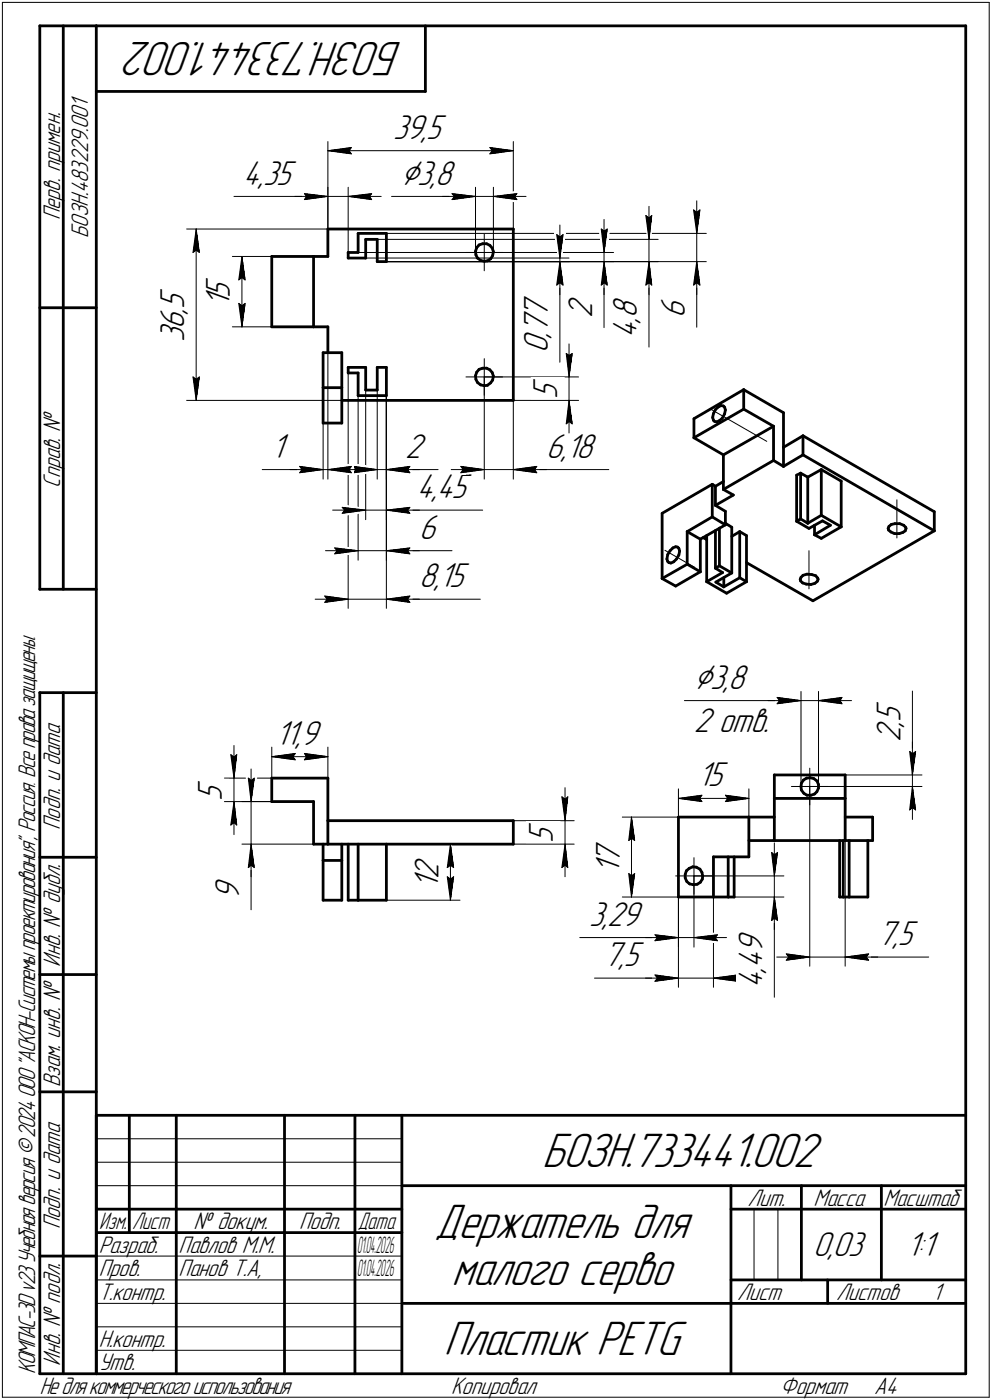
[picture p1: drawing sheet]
<svg xmlns="http://www.w3.org/2000/svg" width="211mm" height="298mm" viewBox="0 0 211 298" stroke-linecap="round" stroke-linejoin="round" font-family="sans-serif">
<defs><g id="words">
<g font-size="10.9">
<text x="85.7" y="9" transform="rotate(-180 85.7 9)">БОЗН.733441.002</text>
<text x="115.3" y="248.5">БОЗН.733441.002</text>
<text x="92.5" y="263.5">Держатель для</text>
<text x="96.1" y="273.5">малого серво</text>
<text x="94.4" y="288.5">Пластик PETG</text>
</g>
<g font-size="8.5">
<text x="85.3" y="39.3">⌀3,8</text>
<text x="147.6" y="146.6">⌀3,8</text>
</g>
<g font-size="7.8">
<text x="83.7" y="29.6">39,5</text>
<text x="51.8" y="39.3">4,35</text>
<text x="39.2" y="65.8" transform="rotate(-90 39.2 65.8)">5</text>
<text x="48.9" y="65.5" transform="rotate(-90 48.9 65.5)">1</text>
<text x="48.9" y="63.4" transform="rotate(-90 48.9 63.4)">5</text>
<text x="39.2" y="70" transform="rotate(-90 39.2 70)">6</text>
<text x="39.2" y="66.8" transform="rotate(-90 39.2 66.8)">,</text>
<text x="116.6" y="72" transform="rotate(-90 116.6 72)">,</text>
<text x="116.6" y="70.9" transform="rotate(-90 116.6 70.9)">7</text>
<text x="116.6" y="67.7" transform="rotate(-90 116.6 67.7)">7</text>
<text x="126" y="67.7" transform="rotate(-90 126 67.7)">2</text>
<text x="135.5" y="72" transform="rotate(-90 135.5 72)">4</text>
<text x="135.5" y="68.8" transform="rotate(-90 135.5 68.8)">,</text>
<text x="135.5" y="67.7" transform="rotate(-90 135.5 67.7)">8</text>
<text x="145.7" y="67.7" transform="rotate(-90 145.7 67.7)">6</text>
<text x="39.2" y="72.8" transform="rotate(-90 39.2 72.8)">3</text>
<text x="116.6" y="75.1" transform="rotate(-90 116.6 75.1)">0</text>
<text x="118.6" y="85" transform="rotate(-90 118.6 85)">5</text>
<text x="57.8" y="97.5">1</text>
<text x="86.2" y="97.5">2</text>
<text x="116.2" y="97.5">6,18</text>
<text x="88.7" y="106.1">4,45</text>
<text x="89.2" y="114.8">6</text>
<text x="89.2" y="125">8,15</text>
<text x="147.6" y="155.8">2 отв.</text>
<text x="191.6" y="154.8" transform="rotate(-90 191.6 154.8)">,</text>
<text x="191.6" y="153.8" transform="rotate(-90 191.6 153.8)">5</text>
<text x="58.6" y="158.6">11,9</text>
<text x="191.6" y="158" transform="rotate(-90 191.6 158)">2</text>
<text x="148.5" y="167.5">15</text>
<text x="47.2" y="170.5" transform="rotate(-90 47.2 170.5)">5</text>
<text x="117.7" y="179.5" transform="rotate(-90 117.7 179.5)">5</text>
<text x="131.9" y="183.9" transform="rotate(-90 131.9 183.9)">7</text>
<text x="50.9" y="191.7" transform="rotate(-90 50.9 191.7)">9</text>
<text x="93.3" y="189.3" transform="rotate(-90 93.3 189.3)">1</text>
<text x="93.3" y="187.2" transform="rotate(-90 93.3 187.2)">2</text>
<text x="131.9" y="186" transform="rotate(-90 131.9 186)">1</text>
<text x="125.3" y="197.1">3,29</text>
<text x="162.3" y="203" transform="rotate(-90 162.3 203)">9</text>
<text x="186.8" y="201.2">7,5</text>
<text x="128.5" y="205.7">7,5</text>
<text x="162.3" y="207.2" transform="rotate(-90 162.3 207.2)">,</text>
<text x="162.3" y="206.1" transform="rotate(-90 162.3 206.1)">4</text>
<text x="162.3" y="210.4" transform="rotate(-90 162.3 210.4)">4</text>
<text x="173" y="267.5">0,03</text>
<text x="192.9" y="267.5">1:1</text>
</g>
<g font-size="5.4">
<text x="12.8" y="46.9" transform="rotate(-90 12.8 46.9)">Перв. примен.</text>
<text x="18.8" y="50.7" transform="rotate(-90 18.8 50.7)">БОЗН.483229.001</text>
<text x="12.8" y="103.8" transform="rotate(-90 12.8 103.8)">Справ. №</text>
<text x="12.8" y="176.7" transform="rotate(-90 12.8 176.7)">Подп. и дата</text>
<text x="12.8" y="205.8" transform="rotate(-90 12.8 205.8)">Инв. № дубл.</text>
<text x="12.8" y="231.6" transform="rotate(-90 12.8 231.6)">Взам. инв. №</text>
<text x="159.1" y="256.8">Лит.</text>
<text x="173.1" y="256.8">Масса</text>
<text x="188" y="256.8">Масштаб</text>
<text x="12.8" y="261.7" transform="rotate(-90 12.8 261.7)">Подп. и дата</text>
<text x="41.2" y="261.8">№ докум.</text>
<text x="63.6" y="261.8">Подп.</text>
<text x="21" y="266.8">Разраб.</text>
<text x="38" y="266.8">Павлов М.М.</text>
<text x="21" y="271.8">Пров.</text>
<text x="38" y="271.8">Панов Т.А,</text>
<text x="21" y="276.8">Т.контр.</text>
<text x="156.9" y="276.8">Лист</text>
<text x="177.9" y="276.8">Листов</text>
<text x="198.4" y="276.8">1</text>
<text x="21" y="286.8">Н.контр.</text>
<text x="7.5" y="292.5" transform="rotate(-90 7.5 292.5)">КОМПАС-3Dv23Учебнаяверсия©2024ООО&quot;АСКОН-Системыпроектирования&quot;, Россия. Всеправазащищены.</text>
<text x="12.8" y="290.8" transform="rotate(-90 12.8 290.8)">Инв. № подл.</text>
<text x="21" y="291.8">Утв.</text>
<text x="8.5" y="296.7">Недлякоммерческогоиспользования</text>
<text x="96" y="296.8">Копировал</text>
<text x="166" y="296.8">Формат</text>
<text x="186" y="296.8">A4</text>
</g>
<g font-size="5.3">
<text x="21.1" y="261.8">Изм.</text>
<text x="28.1" y="261.8">Лист</text>
<text x="76.1" y="261.8">Дата</text>
</g>
<g font-size="5.1">
<text x="76" y="266.8">0</text>
<text x="76.9" y="266.8">1.04.2026</text>
<text x="76" y="271.8">0</text>
<text x="76.9" y="271.8">1.04.2026</text>
</g>
</g></defs>
<g fill="none" stroke="#000" stroke-width=".59">
<path d="M8.5 5.5v120zM8.5 5.5h12zM13.5 5.5v120zM20.5 5.5v287zM20.5 5.5h185zM20.5 19.5h70zM90.5 5.5v14zM205.5 5.5v287zM57.8 54.6h8.9zM57.8 54.6v15zM66.7 54.6h3.1zM66.7 54.6v15z"/>
<path d="M69.8 48.8v5.8zM69.8 48.8h39.4zM74.1 53.8h2.1zM74.1 54.9h3.7zM74.1 53.8v1.1zM76.2 49.7h6zM76.2 49.7v4.1zM77.8 51v3.9zM77.8 51h2.5zM80.3 55.7h1.9zM80.3 51v4.7zM82.2 49.7v6z"/>
<path d="M101.2 53.5l.1 .8zM101.3 54.3l.3 .6zM101.4 52.7l-.2 .8zM101.6 54.9l.7 .6zM101.9 52.2l-.5 .5zM101.9 52.2l.8-.3zM102.3 55.5l.7 .1zM102.7 51.9h.8zM103 55.6l.7-.1zM103.5 51.9l.7 .3zM103.7 55.5l.7-.4zM104.2 52.2l.5 .6z"/>
<path d="M104.7 52.8l.3 .8zM104.8 54.4l-.4 .7zM105 53.6l-.2 .8zM109.2 48.8v36.5zM8.5 65.5h12zM57.8 69.6h8.9zM66.7 69.6h3.1zM68.7 75.1h4zM68.7 75.1v7.4zM69.8 69.6v5.5zM72.7 75.1v7.4zM74.1 79.4h2.1z"/>
<path d="M74.1 78.2h3.7zM74.1 78.2v1.2zM76.2 79.4v4.8zM77.8 78.2v4.9zM80.3 78.2h1.9zM80.3 78.2v4.9zM82.2 78.2v6zM101.4 79.2l-.2 .8zM101.9 78.7l-.5 .5zM101.9 78.7l.8-.3zM102.7 78.4h.8zM103.5 78.4l.7 .3z"/>
<path d="M104.2 78.7l.5 .6zM104.7 79.3l.3 .8zM68.7 82.5h4zM68.7 90.1h4zM68.7 82.5v7.6zM72.7 85.3h36.5zM72.7 82.5v7.6zM76.2 84.2h6zM77.8 83.1h2.5zM101.2 80l.1 .8zM101.3 80.8l.3 .6zM101.6 81.4l.7 .6z"/>
<path d="M102.3 82l.7 .1zM103 82.1l.7-.1zM103.7 82l.7-.5zM104.8 80.9l-.4 .6zM105 80.1l-.2 .8zM147.7 89.2v4zM147.7 89.2l10.5-6.2zM147.7 93.2l6.2 3.7zM147.7 93.2l10.5-6.1zM151.6 88.9l.2 .6zM151.8 89.5l.3 .2zM151.8 88.1l-.2 .8z"/>
<path d="M152.1 89.7l.4 .1zM152.2 87.2l.7-.6zM152.2 87.2l-.4 .9zM152.5 89.8l.6-.2zM152.9 86.6l.5-.2zM153.1 89.6l.6-.5zM153.4 86.4h.5zM153.9 96.9v7.3zM153.9 96.9l10.7-6.1zM153.9 86.4l.3 .3zM154.2 88.1l-.5 1zM154.2 86.7l.1 .6z"/>
<path d="M154.3 87.3l-.1 .8zM158.2 83l8.5 4.9zM158.2 87.1l6.4 3.7zM158.2 83v4.1zM164.6 90.8v7.2zM164.6 98l2.1 1.3zM166.7 99.3l4.2-2.4zM166.7 95.2l4.2-2.4zM166.7 87.9v7.3zM166.7 95.2v4.1zM170.9 92.8l27.9 16.2zM170.9 96.9l27.9 16.1z"/>
<path d="M170.9 92.8v4.1zM174.8 100v9.7zM174.8 100l4.2 2.4zM140.9 109.3l10.7-6.2zM140.9 109.3v13.9zM141.9 119l.2 .5zM142.1 118.1l-.2 .9zM142.1 119.5l.2 .3zM142.3 119.8l.4 .1zM142.6 117.3l-.5 .8zM142.7 119.9l.6-.3zM143.2 116.7l.6-.3z"/>
<path d="M143.2 116.7l-.6 .6zM143.3 119.6l.6-.6zM143.8 116.4l.4 .1zM144.2 116.5l.2 .3zM144.4 118.2l-.5 .8zM144.4 116.8l.2 .5zM144.6 117.3l-.2 .9zM146.2 113.2l2.8 1.6zM146.2 113.2v6.9zM146.2 113.2l5.4-3.1zM149 114.8l5.3-3zM149 114.8v7z"/>
<path d="M149.6 114.5l.8 .4zM150.4 114v9.9zM151.6 110.1l2.7 1.7zM151.6 103.1v7zM151.6 103.1l.6 .4zM152.2 107.6l3.8-2.2zM152.2 103.5l1.7-1zM152.2 112.9v8.1zM152.2 103.5v4.1zM152.2 107.6l2.1 1.3zM153.1 112.4v8.1zM153.9 104.2l2.1 1.2z"/>
<path d="M153.9 104.2l10.7-6.2zM154.3 111.4l1.4 .9zM154.3 108.9v2.9zM155.7 112.3v9.7zM155.7 114.2l1.7-1zM157.4 113.2l1.4 .8zM157.4 113.2v9.8zM158.8 119.8l14.2 8.1zM158.8 114v9.9zM169.5 101.2v9.8zM169.5 111l2.6 1.5zM169.5 101.2l.8-.4z"/>
<path d="M169.5 111l.8-.5zM170.3 100.8l1.6 .8zM170.3 100.8v9.7zM170.3 110.5l1.6 .9zM171.9 101.6v9.8zM171.9 101.6l2.9-1.6zM171.9 111.4l2.9-1.7zM172.1 112.5l2.9-1.6zM173.3 111.8v2.1zM173.3 113.9l1.5 .7zM173.3 113.9l3.4-2.1zM174.8 109.7l4.2 2.5z"/>
<path d="M174.8 114.6l4.2-2.4zM175 110.9l1.7 .9zM179 102.4v9.8zM189 112.5l.1 .4zM189.1 112.9l.5 .4zM189.1 112.1l-.1 .4zM189.1 112.1l.6-.4zM189.6 113.3l.7 .3zM189.7 111.7l.7-.2zM190.3 113.6h1zM190.4 111.5h1zM191.3 113.6l.8-.2z"/>
<path d="M191.4 111.5l.9 .3zM192.1 113.4l.5-.4zM192.3 111.8l.4 .5zM192.7 112.3l.1 .2zM192.8 112.5l-.2 .5zM198.8 109v4zM8.5 125.5h12zM140.9 123.2l2.9 1.6zM140.9 123.2l5.3-3.1zM143.8 124.8l5.2-3zM146.2 120.1l2.8 1.7zM150.4 123.9l3.4-2z"/>
<path d="M150.4 123.9l4.2 2.4zM152.2 121l1.6 .9zM152.2 121l.9-.5zM152.3 124l3.4-2zM152.3 124l1.7 1zM153.1 120.5l2.6 1.5zM154 125l3.4-2zM154 123v2zM154.6 126.3l4.2-2.4zM157.4 123l1.4 .9zM170.3 123.4v.3zM170.3 123.7l.5 .4z"/>
<path d="M170.4 122.9l-.1 .5zM170.4 122.9l.5-.4zM170.8 124.1l.7 .3zM170.9 122.5l.8-.2zM171.5 124.4l1.1 .1zM171.7 122.3h1zM172.6 124.5l.8-.3zM172.7 122.3l.9 .3zM173 127.9l25.8-14.9zM173.4 124.2l.5-.4zM173.6 122.6l.4 .5zM174 123.1l.1 .3z"/>
<path d="M174.1 123.4l-.2 .4zM8.5 147.5v145zM8.5 147.5h12zM13.5 147.5v145zM57.8 165.7h12zM57.8 170.7h8.9zM57.8 165.7v5zM66.7 170.7v9zM66.7 179.7h3.1zM68.7 179.7v3.5zM69.8 174.8h39.4zM69.8 179.7h39.4z"/>
<path d="M69.8 174.8v4.9zM69.8 165.7v9.1zM72.7 179.7v3.5zM74.1 179.7v12zM76.2 179.7v12zM82.2 179.7v12zM109.2 174.8v4.9zM144.4 174h14.9zM144.4 174v17zM159.3 179h5.5zM159.3 174h5.5zM159.3 174v8.5z"/>
<path d="M164.8 170v9zM164.8 179h15zM164.8 165v5zM164.8 165h15zM164.8 170h15zM170.4 167.5l.1 .7zM170.5 168.2l.5 .7zM170.5 166.8l-.1 .7zM170.9 166.1l.7-.4zM170.9 166.1l-.4 .7zM171 168.9l.7 .4zM171.6 165.7l.8-.1z"/>
<path d="M171.7 169.3h.9zM172.4 165.6l.7 .2zM172.6 169.3l.7-.2zM173.1 165.8l.7 .5zM173.3 169.1l.5-.5zM173.8 166.3l.4 .7zM174.2 167.8l-.4 .8zM174.2 167v.8zM178.6 179v12zM179.4 179v12zM179.8 179h5.9zM179.8 174h5.9z"/>
<path d="M179.8 170v9zM179.8 165v5zM180.7 179v12zM184.7 179v12zM185.7 174v5zM8.5 182.5h12zM68.7 191.7h4zM68.7 183.2h4zM68.7 183.2v8.5zM72.7 183.2v8.5zM74.1 191.7h2.1zM76.2 191.7h6z"/>
<path d="M144.4 191h7.4zM145.8 186.2v.7zM145.8 186.9l.3 .8zM146 185.4l.6-.5zM146 185.4l-.2 .8zM146.1 187.7l.6 .5zM146.6 184.9l.8-.3zM146.7 188.2l.8 .2zM147.4 184.6l.8 .1zM147.5 188.4l.8-.1zM148.2 184.7l.7 .4zM148.3 188.3l.7-.4z"/>
<path d="M148.9 185.1l.5 .7zM149.4 185.8l.1 .7zM149.4 187.2l-.4 .7zM149.5 186.5l-.1 .7zM151.8 191h3.1zM151.8 182.5v8.5zM151.8 182.5h7.5zM154.9 182.5v8.5zM154.9 191h1.3zM156.2 182.5v8.5zM178.6 191h.8zM179.4 191h1.3z"/>
<path d="M180.7 191h4zM8.5 207.5h12zM8.5 232.5h12zM20.5 237.5h185zM20.5 237.5v55zM27.5 237.5v25zM37.5 237.5v55zM60.5 237.5v55zM75.5 237.5v55zM85.5 237.5v55zM20.5 257.5h65zM85.5 252.5h120z"/>
<path d="M155.5 252.5v40zM155.5 257.5h15zM170.5 252.5v20zM170.5 257.5h35zM187.5 252.5v20zM8.5 267.5h12zM20.5 262.5h65zM85.5 277.5h70zM155.5 277.5h50zM155.5 272.5h50zM176.1 272.5v5zM8.5 292.5h12z"/>
<path d="M20.5 292.5h185z"/>
</g>
<g fill="none" stroke="#000" stroke-width=".21">
<path d="M.5 .5v297zM.5 .5h210zM210.5 .5v297zM69.8 30.1v18.7zM69.8 39.9v8.9zM69.8 32.1l5-.7zM69.8 32.1l5 .7zM69.8 32.1h39.4zM74.1 39.9v13.9zM74.3 32.1l.5 .7zM74.8 31.4l-.5 .7zM101.2 39.9v13.9z"/>
<path d="M104.2 32.8l5-.7zM104.2 31.4l.5 .7zM104.2 31.4l5 .7zM104.7 32.1l-.5 .7zM105 39.9v13.9zM109.2 30.1v18.7zM39.7 48.8h69.5zM41.1 53.8l.6-.5zM41.7 48.8l.7 5zM41.7 53.3l.7 .5zM41.7 48.8l-.6 5zM41.7 48.8v36.5z"/>
<path d="M49.4 54.6h8.4zM49.8 41.8h15.6zM50.8 59.6l.7-.5zM51.5 54.6l.7 5zM51.5 59.1l.7 .5zM51.5 54.6l-.7 5zM51.5 54.6v15zM62.7 41.8h7.1zM64.8 41.2l5 .6zM64.8 41.2l.4 .6zM64.8 42.5l5-.7zM65.2 41.8l-.4 .7z"/>
<path d="M65.4 41.8h4.4zM69.8 41.8h4.3zM74.1 41.8l5 .7zM74.1 41.8l5-.6zM74.1 41.8h7zM76.2 53.8h54.4zM77.8 54.9h43.3zM78.6 41.8l.5 .7zM79.1 41.2l-.5 .6zM80.3 51h59.7zM81.2 55.7h49.4zM81.2 55.7h58.8z"/>
<path d="M82.2 55.7h38.9zM82.2 49.7h68.1zM82.2 55.7h68.1zM83.3 41.8h12.8zM94.1 41.8h7.1zM96.1 41.8h5.1zM96.2 41.2l5 .6zM96.2 41.2l.5 .6zM96.2 42.5l5-.7zM96.7 41.8l-.5 .7zM99.1 53.8h3.9zM101.2 41.8h3.8z"/>
<path d="M103 53.8h3.9zM103 53.8v3.9zM103 49.9v3.9zM105 41.8l5 .7zM105 41.8l5-.6zM105 41.8h6.9zM109.5 41.8l.5 .7zM110 41.2l-.5 .6zM118.4 50l.7 .5zM118.4 50l.7 4.9zM119.1 55.7v5zM119.1 50.5l.7-.5z"/>
<path d="M119.1 47.9v7zM119.1 55.7l-.7 5zM119.1 55.7l.7 5zM119.1 55.7v7zM119.1 54.9v.8zM119.8 50l-.7 4.9zM127.9 48.8l.6 .4zM127.9 48.8l.6 5zM128.5 55.7v5zM128.5 49.2l.7-.4zM128.5 46.7v7.1zM128.5 55.7l-.6 5z"/>
<path d="M128.5 55.7l.7 5zM128.5 55.7v7zM128.5 53.8v1.9zM129.2 48.8l-.7 5zM137.4 45.9l.7 .5zM137.4 45.9l.7 5.1zM138.1 55.7v5zM138.1 46.4l.6-.5zM138.1 43.9v7.1zM138.1 55.7l-.7 5zM138.1 55.7l.6 5zM138.1 55.7v7z"/>
<path d="M138.1 51v4.7zM138.7 45.9l-.6 5.1zM147.6 44.7l.7 .5zM147.6 44.7l.7 5zM148.3 55.7v5zM148.3 45.2l.6-.5zM148.3 42.8v6.9zM148.3 55.7l-.7 5zM148.3 55.7l.6 5zM148.3 55.7v7zM148.3 49.7v6zM148.9 44.7l-.6 5z"/>
<path d="M49.4 69.6h8.4zM50.8 64.6l.7 5zM50.8 64.6l.7 .5zM51.5 65.1l.7-.5zM52.2 64.6l-.7 5zM69.8 75.1v26.9zM74.1 78.8v50.7zM80.3 78.2v23.8zM82.2 78.2v23.8zM103 76.4v3.9zM118.4 60.7l.7-.5zM119.1 60.7v16.4z"/>
<path d="M119.1 60.2l.7 .5zM120.5 75.3l.6 .4zM120.5 75.3l.6 5zM121.1 75.7l.7-.4zM121.1 73.2v7.1zM121.8 75.3l-.7 5zM127.9 60.7l.6-.5zM128.5 60.7v9.1zM128.5 60.2l.7 .5zM137.4 60.7l.7-.5zM138.1 60.7v13.2zM138.1 60.2l.6 .5z"/>
<path d="M147.6 60.7l.7-.5zM148.3 60.7v9zM148.3 60.2l.6 .5zM39.7 85.3h69.5zM41.1 80.3l.6 5zM41.1 80.3l.6 .5zM41.7 80.8l.7-.5zM42.4 80.3l-.7 5zM55.8 100h8zM61.7 100h7zM63.8 100h4.9zM63.8 99.3l4.9 .7z"/>
<path d="M63.8 99.3l.5 .7zM64.3 100l-.5 .7zM68.7 82.5v19.5zM68.7 100h1.1zM69.8 100l5 .7zM69.8 100l5-.7zM69.8 100h6.9zM73.2 100h7.1zM74.3 100l.5 .7zM74.8 99.3l-.5 .7zM75.3 99.3l5 .7zM75.3 99.3l.4 .7z"/>
<path d="M75.7 100l-.4 .7zM76.2 84.2v35.1zM77.8 83.1v27.6zM80.3 100h1.9zM82.2 84.2v45.3zM82.2 84.2v35.1zM82.2 84.2v26.5zM82.2 100h2zM82.2 100l5 .7zM82.2 100l5-.7zM82.2 100h7zM84.2 100h9z"/>
<path d="M86.7 100l.5 .7zM87.2 99.3l-.5 .7zM96 100h7zM98 99.3l5 .7zM98 99.3l.6 .7zM98.6 100l-.6 .7zM99.1 80.3h3.9zM103 80.3h3.9zM103 80.3v3.9zM103 80.3v21.7zM103 80.3h20.1zM103 100h6.2z"/>
<path d="M109.2 85.3v16.7zM109.2 100h5zM109.2 85.3h13.9zM109.2 100l5 .7zM109.2 100l5-.7zM109.2 100h7zM113.7 100l.5 .7zM114.2 100h15.3zM114.2 99.3l-.5 .7zM120.5 90.3l.6-.6zM121.1 85.3l-.6 5zM121.1 89.7l.7 .6z"/>
<path d="M121.1 85.3l.7 5zM121.1 85.3v6.9zM121.1 80.3v5zM151.2 87.1l12 6.9zM63.8 100.7l4.9-.7zM69.3 117.3h6.9zM70.8 108.6h7zM71.2 116.7l5 .6zM71.2 116.7l.5 .6zM71.2 117.9l5-.6zM71.7 117.3l-.5 .6zM72.8 108l5 .6z"/>
<path d="M72.8 108l.5 .6zM72.8 109.3l5-.7zM73.3 108.6l-.5 .7zM75.3 100.7l5-.7zM76.2 117.3h6zM77.8 108.6h4.4zM82.2 117.3h5zM82.2 108.6h4.5zM82.2 117.3l5 .6zM82.2 117.3l5-.6zM82.2 117.3h7zM82.2 108.6l5 .7z"/>
<path d="M82.2 108.6l5-.6zM82.2 108.6h7zM86.7 108.6h16zM86.7 117.3l.5 .6zM86.7 108.6l.5 .7zM87.2 117.3h9zM87.2 116.7l-.5 .6zM87.2 108l-.5 .6zM98 100.7l5-.7zM141.5 117.2l6.3 3.6zM172.1 117.3v8.1zM190.8 106.4v8.2z"/>
<path d="M67.1 127.6h7zM69.1 126.9l5 .7zM69.1 126.9l.5 .7zM69.1 128.3l5-.7zM69.6 127.6l-.5 .7zM74.1 127.6h8.1zM82.2 127.6h5zM82.2 127.6l5 .7zM82.2 127.6l5-.7zM82.2 127.6h7zM86.7 127.6l.5 .7zM87.2 127.6h15z"/>
<path d="M87.2 126.9l-.5 .7zM49.8 158.7v7zM57.8 159.1v9.1zM69.8 159.1v6.6zM145.6 149.2h19.8zM163.4 149.2h7zM165.4 149.2h5zM165.4 148.5l5 .7zM165.4 148.5l.5 .7zM165.4 149.9l5-.7zM165.9 149.2l-.5 .7zM170.4 147.2v20.3z"/>
<path d="M170.4 149.2h3.8zM174.2 147.2v20.3zM174.2 149.2l5 .7zM174.2 149.2l5-.7zM174.2 149.2h7zM178.7 149.2l.5 .7zM179.2 148.5l-.5 .7zM194.1 147.2v12.8zM194.1 158v7zM47.8 165.7h10zM47.8 170.7h10zM49.1 160.7l.7 .5z"/>
<path d="M49.1 160.7l.7 5zM49.1 175.7l.7-.5zM49.8 161.2l.6-.5zM49.8 170.7l-.7 5zM49.8 175.2l.6 .5zM49.8 170.7l.6 5zM49.8 170.7v7zM49.8 165.7v5zM50.4 160.7l-.6 5zM51.5 170.7h15.2zM51.5 179.7h15.2zM52.8 165.7l.6 .5z"/>
<path d="M52.8 165.7l.6 5zM53.4 179.7v5zM53.4 166.2l.7-.5zM53.4 163.7v7zM53.4 179.7l-.6 5zM53.4 179.7l.7 5zM53.4 179.7v7zM53.4 170.7v9zM54.1 165.7l-.7 5zM57.8 161.1l5-.7zM57.8 161.1l5 .7zM57.8 161.1h12z"/>
<path d="M62.3 161.1l.5 .7zM62.8 160.4l-.5 .7zM64.8 161.8l5-.7zM64.8 160.4l.4 .7zM64.8 160.4l5 .7zM65.2 161.1l-.4 .7zM93.8 179.7h15.4zM95.8 179.7l.7 5zM95.8 179.7l-.6 5zM95.8 179.7v12zM109.2 179.7h13zM109.2 174.8h13z"/>
<path d="M119.5 169.7l.7 .5zM119.5 169.7l.7 5.1zM120.2 179.7l-.7 5zM120.2 179.7l.6 5zM120.2 179.7v7zM120.2 170.2l.6-.5zM120.2 167.7v7.1zM120.2 174.8v4.9zM120.8 169.7l-.6 5.1zM132.4 174h12zM133.8 179l.6-.5zM134.4 174l.6 5z"/>
<path d="M134.4 178.5l.6 .5zM134.4 174l-.6 5zM134.4 174v17zM144.4 168v6zM144.4 170l5-.7zM144.4 170l5 .7zM144.4 170h14.9zM148.8 170l.6 .7zM149.4 169.3l-.6 .7zM154.3 170.7l5-.7zM154.3 169.3l.6 .7zM154.3 169.3l5 .7z"/>
<path d="M154.9 170l-.6 .7zM159.3 168v6zM164.8 179.5v7zM168.4 167.5h3.9zM172.3 167.5h3.9zM172.3 167.5v3.9zM172.3 163.6v3.9zM172.3 167.5v38.2zM172.3 167.5h23.9zM179.8 170v35.7zM179.8 165h16.4zM193.5 160l.6 .5z"/>
<path d="M193.5 160l.6 5zM193.5 172.5l.6-.5zM194.1 160v5zM194.1 160.5l.7-.5zM194.1 167.5l-.6 5zM194.1 172l.7 .5zM194.1 167.5l.7 5zM194.1 167.5v7zM194.1 165v2.5zM194.8 160l-.7 5zM52.8 184.7l.6-.5zM53.4 184.7v9z"/>
<path d="M53.4 184.2l.7 .5zM82.2 191.7h15.7zM95.2 186.7l.6 5zM95.2 186.7l.6 .5zM95.2 184.7l.6-.5zM95.8 187.2l.7-.5zM95.8 184.2l.7 .5zM96.5 186.7l-.7 5zM119.5 184.7l.7-.5zM120.2 184.2l.6 .5zM123.4 199.6h16zM132.4 191h12z"/>
<path d="M133.8 186l.6 5zM133.8 186l.6 .5zM134.4 186.5l.6-.5zM135 186l-.6 5zM137.3 199.6h7.1zM139.4 199.6h5zM139.4 199.1l5 .5zM139.4 199.1l.5 .5zM139.9 199.6l-.5 .7zM143.8 186.5h3.9zM144.4 191v19.2zM144.4 191v10.7z"/>
<path d="M144.4 199.6h3.3zM147.7 186.5h3.9zM147.7 186.5v3.9zM147.7 182.6v3.9zM147.7 186.5v15.2zM147.7 186.5h19.1zM147.7 199.6l5 .7zM147.7 199.6l5-.5zM147.7 199.6h6.9zM151.8 191v19.2zM151.8 191h15zM152.1 199.6l.6 .7z"/>
<path d="M152.7 199.1l-.6 .5zM164.2 196l.6-.5zM164.2 181.5l.6 .5zM164.2 181.5l.6 5zM164.8 191v5zM164.8 196v16.3zM164.8 191l-.6 5zM164.8 195.5l.6 .5zM164.8 191l.6 5zM164.8 191v7zM164.8 182l.6-.5zM164.8 186.5v4.5z"/>
<path d="M165.4 181.5l-.6 5zM126.5 208.3h12.9zM137.3 208.3h7.1zM139.4 208.3h5zM139.4 207.6l5 .7zM139.4 207.6l.5 .7zM139.4 209l5-.7zM139.4 200.3l5-.7zM139.9 208.3l-.5 .7zM144.4 208.3h7.4zM151.8 208.3l5.1 .7zM151.8 208.3l5.1-.7z"/>
<path d="M151.8 208.3h7zM156.4 208.3l.5 .7zM156.9 207.6l-.5 .7zM165.3 203.8h7zM167.3 203.1l5 .7zM167.3 203.1l.5 .7zM167.3 204.5l5-.7zM167.8 203.8l-.5 .7zM172.3 203.8h7.5zM179.8 203.8h5zM179.8 203.8l5 .7zM179.8 203.8l5-.7z"/>
<path d="M179.8 203.8h7zM184.3 203.8l.5 .7zM184.8 203.8h12.8zM184.8 203.1l-.5 .7zM20.5 247.5h65zM20.5 252.5h65zM20.5 242.5h65zM160.4 257.5v15zM165.5 257.5v15zM20.5 267.5h65zM20.5 272.5h65zM20.5 277.5h65z"/>
<path d="M.5 297.5h210zM20.5 282.5h65zM20.5 287.5h65z"/>
</g>
<g fill="#fff" stroke="#fff" stroke-width=".21">
<path d="M41.6 165.9h7.2zM41.6 166h7.2zM41.6 166.1h7.2zM41.6 166.2h7.2zM41.6 166.3h7.2zM41.6 166.4h7.2zM41.6 166.5h7.2zM41.6 166.5h7.2zM41.6 166.6h7.2zM41.6 166.7h7.2zM41.6 166.8h7.2zM41.6 166.9h7.2zM41.6 167h7.2zM41.6 167h7.2zM41.6 167.1h7.2zM41.6 167.2h7.2zM41.6 167.3h7.2zM41.6 167.4h7.2zM41.6 167.5h7.2zM41.6 167.6h7.2zM41.6 167.6h7.2zM41.6 167.7h7.2zM41.6 167.8h7.2zM41.6 167.9h7.2zM41.6 168h7.2zM41.6 168.1h7.2zM41.6 168.1h7.2zM41.6 168.2h7.2zM41.6 168.3h7.2zM41.6 168.4h7.2zM41.6 168.5h7.2zM41.6 168.6h7.2zM41.6 168.7h7.2zM41.6 168.7h7.2zM41.6 168.8h7.2zM41.6 168.9h7.2zM41.6 169h7.2zM41.6 169.1h7.2zM41.6 169.2h7.2zM41.6 169.2h7.2zM41.6 169.3h7.2zM41.6 169.4h7.2zM41.6 169.5h7.2zM41.6 169.6h7.2zM41.6 169.7h7.2zM41.6 169.8h7.2zM41.6 169.8h7.2zM41.6 169.9h7.2zM41.6 170h7.2zM41.6 170.1h7.2zM41.6 170.2h7.2zM41.6 170.3h7.2zM41.6 170.3h7.2zM41.6 170.4h7.2z"/>
<path d="M48.5 160.2h2.5zM48.6 160.3h2.4zM48.6 160.4h2.4zM48.6 160.4h2.4zM48.6 160.5h2.4zM48.6 160.6h2.4zM48.6 160.7h2.4zM48.6 160.8h2.4zM48.7 160.9h2.2zM48.7 161h2.2zM48.7 161h2.2zM48.7 161.1h2.2zM48.7 161.2h2.2zM48.7 161.3h2.2zM48.7 161.4h2.2zM48.8 161.5h2zM48.8 161.5h2zM48.8 161.6h2zM48.8 161.7h2zM48.8 161.8h2zM48.8 161.9h2zM48.8 162h2zM48.8 162.1h1.9zM48.9 162.1h1.8zM48.9 162.2h1.8zM48.9 162.3h1.8zM48.9 162.4h1.8zM48.9 162.5h1.8zM48.9 162.6h1.8zM48.9 162.6h1.8zM48.9 162.7h1.7zM48.9 162.8h1.7zM48.9 162.9h1.7zM48.9 163h1.7zM48.9 163.1h1.7zM48.9 163.2h1.7zM48.9 163.2h1.7zM49 163.3h1.5zM49 163.4h1.5zM49 163.5h1.5zM49 163.6h1.5zM49 163.7h1.5zM49 163.7h1.5zM49 163.8h1.5zM49 163.9h1.5zM49.1 164h1.4zM49.1 164.1h1.4zM49.2 164.2h1.2zM49.2 164.3h1.2zM49.3 164.3h1.1zM49.3 164.4h1zM49.3 164.5h1zM49.4 164.6h.8zM49.4 164.7h.8zM49.4 164.8h.8zM49.4 164.8h.7zM49.5 164.9h.6zM49.5 165h.6zM49.5 165.1h.5zM49.6 165.2h.4zM49.6 165.3h.4zM49.7 165.4h.3zM49.7 165.4h.3z"/>
<path d="M49.7 170.9h.3zM49.7 171h.3zM49.6 171.1h.4zM49.6 171.2h.4zM49.5 171.3h.5zM49.5 171.4h.6zM49.5 171.4h.6zM49.4 171.5h.7zM49.4 171.6h.8zM49.4 171.7h.8zM49.4 171.8h.8zM49.3 171.9h1zM49.3 172h1zM49.3 172h1.1zM49.2 172.1h1.2zM49.2 172.2h1.2zM49.1 172.3h1.4zM49.1 172.4h1.4zM49 172.5h1.5zM49 172.6h1.5zM49 172.6h1.5zM49 172.7h1.5zM49 172.8h1.5zM49 172.9h1.5zM49 173h1.5zM49 173.1h1.5zM48.9 173.1h1.7zM48.9 173.2h1.7zM48.9 173.3h1.7zM48.9 173.4h1.7zM48.9 173.5h1.7zM48.9 173.6h1.7zM48.9 173.7h1.7zM48.9 173.7h1.8zM48.9 173.8h1.8zM48.9 173.9h1.8zM48.9 174h1.8zM48.9 174.1h1.8zM48.9 174.2h1.8zM48.9 174.2h1.8zM48.8 174.3h1.9zM48.8 174.4h2zM48.8 174.5h2zM48.8 174.6h2zM48.8 174.7h2zM48.8 174.8h2zM48.8 174.8h2zM48.8 174.9h2zM48.7 175h2.2zM48.7 175.1h2.2zM48.7 175.2h2.2zM48.7 175.3h2.2zM48.7 175.3h2.2zM48.7 175.4h2.2zM48.7 175.5h2.2zM48.6 175.6h2.4zM48.6 175.7h2.4zM48.6 175.8h2.4zM48.6 175.9h2.4zM48.6 175.9h2.4zM48.6 176h2.4zM48.6 176.1h2.4z"/>
<path d="M45.3 186.8h7.2zM45.3 186.9h7.2zM45.3 186.9h7.2zM45.3 187h7.2zM45.3 187.1h7.2zM45.3 187.2h7.2zM45.3 187.3h7.2zM45.3 187.4h7.2zM45.3 187.5h7.2zM45.3 187.5h7.2zM45.3 187.6h7.2zM45.3 187.7h7.2zM45.3 187.8h7.2zM45.3 187.9h7.2zM45.3 188h7.2zM45.3 188h7.2zM45.3 188.1h7.2zM45.3 188.2h7.2zM45.3 188.3h7.2zM45.3 188.4h7.2zM45.3 188.5h7.2zM45.3 188.6h7.2zM45.3 188.6h7.2zM45.3 188.7h7.2zM45.3 188.8h7.2zM45.3 188.9h7.2zM45.3 189h7.2zM45.3 189.1h7.2zM45.3 189.1h7.2zM45.3 189.2h7.2zM45.3 189.3h7.2zM45.3 189.4h7.2zM45.3 189.5h7.2zM45.3 189.6h7.2zM45.3 189.7h7.2zM45.3 189.7h7.2zM45.3 189.8h7.2zM45.3 189.9h7.2zM45.3 190h7.2zM45.3 190.1h7.2zM45.3 190.2h7.2zM45.3 190.2h7.2zM45.3 190.3h7.2zM45.3 190.4h7.2zM45.3 190.5h7.2zM45.3 190.6h7.2zM45.3 190.7h7.2zM45.3 190.8h7.2zM45.3 190.8h7.2zM45.3 190.9h7.2zM45.3 191h7.2zM45.3 191.1h7.2zM45.3 191.2h7.2zM45.3 191.3h7.2zM45.3 191.3h7.2zM45.3 191.4h7.2zM45.3 191.5h7.2zM45.3 191.6h7.2zM45.3 191.7h7.2z"/>
<path d="M52.2 165.2h2.5zM52.3 165.3h2.4zM52.3 165.4h2.4zM52.3 165.4h2.4zM52.3 165.5h2.4zM52.3 165.6h2.4zM52.3 165.7h2.4zM52.3 165.8h2.4zM52.4 165.9h2.2zM52.4 165.9h2.2zM52.4 166h2.2zM52.4 166.1h2.2zM52.4 166.2h2.2zM52.4 166.3h2.2zM52.4 166.4h2.2zM52.5 166.5h2zM52.5 166.5h2zM52.5 166.6h2zM52.5 166.7h2zM52.5 166.8h2zM52.5 166.9h2zM52.5 167h2zM52.5 167h1.9zM52.6 167.1h1.8zM52.6 167.2h1.8zM52.6 167.3h1.8zM52.6 167.4h1.8zM52.6 167.5h1.8zM52.6 167.6h1.8zM52.6 167.6h1.8zM52.7 167.7h1.7zM52.7 167.8h1.7zM52.7 167.9h1.7zM52.7 168h1.7zM52.7 168.1h1.7zM52.7 168.1h1.7zM52.7 168.2h1.7zM52.7 168.3h1.6zM52.7 168.4h1.6zM52.7 168.5h1.6zM52.7 168.6h1.6zM52.7 168.7h1.6zM52.7 168.7h1.6zM52.7 168.8h1.6zM52.7 168.9h1.5zM52.8 169h1.4zM52.8 169.1h1.4zM52.9 169.2h1.2zM52.9 169.2h1.2zM52.9 169.3h1.1zM53 169.4h1zM53 169.5h.9zM53.1 169.6h.8zM53.1 169.7h.8zM53.1 169.8h.7zM53.2 169.8h.6zM53.2 169.9h.6zM53.2 170h.6zM53.3 170.1h.4zM53.3 170.2h.4zM53.3 170.3h.4zM53.3 170.3h.3zM53.3 170.4h.3z"/>
<path d="M53.3 180h.3zM53.3 180.1h.3zM53.3 180.2h.4zM53.3 180.3h.4zM53.3 180.3h.4zM53.2 180.4h.6zM53.2 180.5h.6zM53.2 180.6h.6zM53.1 180.7h.7zM53.1 180.8h.8zM53.1 180.8h.8zM53 180.9h.9zM53 181h1zM52.9 181.1h1.1zM52.9 181.2h1.2zM52.9 181.3h1.2zM52.8 181.4h1.4zM52.8 181.4h1.4zM52.7 181.5h1.5zM52.7 181.6h1.6zM52.7 181.7h1.6zM52.7 181.8h1.6zM52.7 181.9h1.6zM52.7 181.9h1.6zM52.7 182h1.6zM52.7 182.1h1.6zM52.7 182.2h1.7zM52.7 182.3h1.7zM52.7 182.4h1.7zM52.7 182.5h1.7zM52.7 182.5h1.7zM52.7 182.6h1.7zM52.7 182.7h1.7zM52.6 182.8h1.8zM52.6 182.9h1.8zM52.6 183h1.8zM52.6 183h1.8zM52.6 183.1h1.8zM52.6 183.2h1.8zM52.6 183.3h1.8zM52.5 183.4h1.9zM52.5 183.5h2zM52.5 183.6h2zM52.5 183.6h2zM52.5 183.7h2zM52.5 183.8h2zM52.5 183.9h2zM52.5 184h2zM52.4 184.1h2.2zM52.4 184.1h2.2zM52.4 184.2h2.2zM52.4 184.3h2.2zM52.4 184.4h2.2zM52.4 184.5h2.2zM52.4 184.6h2.2zM52.3 184.7h2.4zM52.3 184.7h2.4zM52.3 184.8h2.4zM52.3 184.9h2.4zM52.3 185h2.4zM52.3 185.1h2.4zM52.3 185.2h2.4z"/>
<path d="M112 174.9h7.2zM112 175h7.2zM112 175.1h7.2zM112 175.2h7.2zM112 175.3h7.2zM112 175.3h7.2zM112 175.4h7.2zM112 175.5h7.2zM112 175.6h7.2zM112 175.7h7.2zM112 175.8h7.2zM112 175.9h7.2zM112 175.9h7.2zM112 176h7.2zM112 176.1h7.2zM112 176.2h7.2zM112 176.3h7.2zM112 176.4h7.2zM112 176.4h7.2zM112 176.5h7.2zM112 176.6h7.2zM112 176.7h7.2zM112 176.8h7.2zM112 176.9h7.2zM112 177h7.2zM112 177h7.2zM112 177.1h7.2zM112 177.2h7.2zM112 177.3h7.2zM112 177.4h7.2zM112 177.5h7.2zM112 177.5h7.2zM112 177.6h7.2zM112 177.7h7.2zM112 177.8h7.2zM112 177.9h7.2zM112 178h7.2zM112 178.1h7.2zM112 178.1h7.2zM112 178.2h7.2zM112 178.3h7.2zM112 178.4h7.2zM112 178.5h7.2zM112 178.6h7.2zM112 178.6h7.2zM112 178.7h7.2zM112 178.8h7.2zM112 178.9h7.2zM112 179h7.2zM112 179.1h7.2zM112 179.2h7.2zM112 179.2h7.2zM112 179.3h7.2zM112 179.4h7.2z"/>
<path d="M120.1 180h.3zM120.1 180.1h.3zM120.1 180.2h.3zM120.1 180.3h.4zM120 180.3h.5zM120 180.4h.6zM120 180.5h.6zM119.9 180.6h.7zM119.9 180.7h.7zM119.8 180.8h.8zM119.8 180.8h.8zM119.7 180.9h1zM119.7 181h1zM119.7 181.1h1.1zM119.6 181.2h1.2zM119.6 181.3h1.2zM119.5 181.4h1.4zM119.5 181.4h1.4zM119.5 181.5h1.4zM119.5 181.6h1.5zM119.5 181.7h1.5zM119.5 181.8h1.5zM119.5 181.9h1.5zM119.5 181.9h1.5zM119.5 182h1.5zM119.5 182.1h1.5zM119.4 182.2h1.7zM119.4 182.3h1.7zM119.4 182.4h1.7zM119.4 182.5h1.7zM119.4 182.5h1.7zM119.4 182.6h1.7zM119.4 182.7h1.7zM119.3 182.8h1.9zM119.3 182.9h1.9zM119.3 183h1.9zM119.3 183h1.9zM119.3 183.1h1.9zM119.3 183.2h1.9zM119.3 183.3h1.9zM119.2 183.4h2zM119.2 183.5h2zM119.2 183.6h2zM119.2 183.6h2zM119.2 183.7h2zM119.2 183.8h2zM119.2 183.9h2zM119.2 184h2zM119.1 184.1h2.2zM119.1 184.1h2.2zM119.1 184.2h2.2zM119.1 184.3h2.2zM119.1 184.4h2.2zM119.1 184.5h2.2zM119.1 184.6h2.2zM119 184.7h2.4zM119 184.7h2.4zM119 184.8h2.4zM119 184.9h2.4zM119 185h2.4zM119 185.1h2.4zM119 185.2h2.4z"/>
<path d="M119 169.2h2.4zM119 169.3h2.4zM119 169.4h2.4zM119 169.5h2.4zM119 169.6h2.4zM119 169.7h2.4zM119 169.8h2.4zM119 169.8h2.4zM119.1 169.9h2.2zM119.1 170h2.2zM119.1 170.1h2.2zM119.1 170.2h2.2zM119.1 170.3h2.2zM119.1 170.3h2.2zM119.1 170.4h2.2zM119.2 170.5h2zM119.2 170.6h2zM119.2 170.7h2zM119.2 170.8h2zM119.2 170.9h2zM119.2 170.9h2zM119.2 171h2zM119.3 171.1h1.9zM119.3 171.2h1.9zM119.3 171.3h1.9zM119.3 171.4h1.9zM119.3 171.4h1.9zM119.3 171.5h1.9zM119.3 171.6h1.9zM119.4 171.7h1.7zM119.4 171.8h1.7zM119.4 171.9h1.7zM119.4 172h1.7zM119.4 172h1.7zM119.4 172.1h1.7zM119.4 172.2h1.7zM119.5 172.3h1.5zM119.5 172.4h1.5zM119.5 172.5h1.5zM119.5 172.6h1.5zM119.5 172.6h1.5zM119.5 172.7h1.5zM119.5 172.8h1.5zM119.5 172.9h1.4zM119.5 173h1.4zM119.5 173.1h1.4zM119.6 173.1h1.2zM119.6 173.2h1.2zM119.7 173.3h1.1zM119.7 173.4h1zM119.7 173.5h1zM119.8 173.6h.9zM119.8 173.7h.8zM119.9 173.7h.7zM119.9 173.8h.7zM119.9 173.9h.7zM120 174h.6zM120 174.1h.5zM120.1 174.2h.4zM120.1 174.2h.4zM120.1 174.3h.3zM120.1 174.4h.3zM120.1 174.5h.3z"/>
<path d="M87.7 182.1h7.1zM87.7 182.2h7.1zM87.7 182.3h7.1zM87.7 182.4h7.1zM87.7 182.5h7.1zM87.7 182.5h7.1zM87.7 182.6h7.1zM87.7 182.7h7.1zM87.7 182.8h7.1zM87.7 182.9h7.1zM87.7 183h7.1zM87.7 183h7.1zM87.7 183.1h7.1zM87.7 183.2h7.1zM87.7 183.3h7.1zM87.7 183.4h7.1zM87.7 183.5h7.1zM87.7 183.6h7.1zM87.7 183.6h7.1zM87.7 183.7h7.1zM87.7 183.8h7.1zM87.7 183.9h7.1zM87.7 184h7.1zM87.7 184.1h7.1zM87.7 184.1h7.1zM87.7 184.2h7.1zM87.7 184.3h7.1zM87.7 184.4h7.1zM87.7 184.5h7.1zM87.7 184.6h7.1zM87.7 184.7h7.1zM87.7 184.7h7.1zM87.7 184.8h7.1zM87.7 184.9h7.1zM87.7 185h7.1zM87.7 185.1h7.1zM87.7 185.2h7.1zM87.7 185.3h7.1zM87.7 185.3h7.1zM87.7 185.4h7.1zM87.7 185.5h7.1zM87.7 185.6h7.1zM87.7 185.7h7.1zM87.7 185.8h7.1zM87.7 185.8h7.1zM87.7 185.9h7.1zM87.7 186h7.1zM87.7 186.1h7.1zM87.7 186.2h7.1zM87.7 186.3h7.1zM87.7 186.4h7.1zM87.7 186.4h7.1zM87.7 186.5h7.1zM87.7 186.6h7.1zM87.7 186.7h7.1zM87.7 186.8h7.1zM87.7 186.9h7.1zM87.7 186.9h7.1zM87.7 187h7.1zM87.7 187.1h7.1zM87.7 187.2h7.1zM87.7 187.3h7.1zM87.7 187.4h7.1zM87.7 187.5h7.1zM87.7 187.5h7.1zM87.7 187.6h7.1zM87.7 187.7h7.1zM87.7 187.8h7.1zM87.7 187.9h7.1zM87.7 188h7.1zM87.7 188h7.1zM87.7 188.1h7.1zM87.7 188.2h7.1zM87.7 188.3h7.1zM87.7 188.4h7.1zM87.7 188.5h7.1zM87.7 188.6h7.1zM87.7 188.6h7.1zM87.7 188.7h7.1zM87.7 188.8h7.1zM87.7 188.9h7.1zM87.7 189h7.1zM87.7 189.1h7.1zM87.7 189.1h7.1z"/>
<path d="M94.7 186.2h2.4zM94.7 186.3h2.4zM94.7 186.4h2.4zM94.7 186.4h2.4zM94.7 186.5h2.4zM94.7 186.6h2.4zM94.7 186.7h2.4zM94.7 186.8h2.4zM94.7 186.9h2.3zM94.8 186.9h2.2zM94.8 187h2.2zM94.8 187.1h2.2zM94.8 187.2h2.2zM94.8 187.3h2.2zM94.8 187.4h2.2zM94.8 187.5h2.1zM94.8 187.5h2.1zM94.8 187.6h2.1zM94.9 187.7h2zM94.9 187.8h2zM94.9 187.9h2zM94.9 188h2zM94.9 188h2zM94.9 188.1h2zM94.9 188.2h2zM94.9 188.3h2zM94.9 188.4h2zM95 188.5h1.9zM95 188.6h1.9zM95 188.6h1.9zM95 188.7h1.8zM95 188.8h1.8zM95 188.9h1.8zM95 189h1.8zM95 189.1h1.8zM95 189.1h1.8zM95.1 189.2h1.7zM95.1 189.3h1.6zM95.1 189.4h1.6zM95.1 189.5h1.6zM95.1 189.6h1.6zM95.1 189.7h1.6zM95.1 189.7h1.6zM95.1 189.8h1.6zM95.1 189.9h1.5zM95.2 190h1.4zM95.2 190.1h1.4zM95.2 190.2h1.3zM95.2 190.2h1.3zM95.3 190.3h1.1zM95.3 190.4h1.1zM95.3 190.5h1.1zM95.4 190.6h1zM95.4 190.7h1zM95.5 190.8h.8zM95.5 190.8h.8zM95.6 190.9h.6zM95.6 191h.6zM95.6 191.1h.5zM95.7 191.2h.4zM95.7 191.3h.4zM95.8 191.3h.2zM95.8 191.4h.2z"/>
<path d="M95.8 180h.2zM95.8 180.1h.2zM95.7 180.2h.4zM95.7 180.3h.4zM95.6 180.3h.5zM95.6 180.4h.6zM95.6 180.5h.6zM95.5 180.6h.8zM95.5 180.7h.8zM95.4 180.8h1zM95.4 180.8h1zM95.3 180.9h1.1zM95.3 181h1.1zM95.3 181.1h1.1zM95.2 181.2h1.3zM95.2 181.3h1.3zM95.2 181.4h1.4zM95.2 181.4h1.4zM95.1 181.5h1.5zM95.1 181.6h1.6zM95.1 181.7h1.6zM95.1 181.8h1.6zM95.1 181.9h1.6zM95.1 181.9h1.6zM95.1 182h1.6zM95.1 182.1h1.6zM95.1 182.2h1.7zM95 182.3h1.8zM95 182.4h1.8zM95 182.5h1.8zM95 182.5h1.8zM95 182.6h1.8zM95 182.7h1.8zM95 182.8h1.9zM95 182.9h1.9zM95 183h1.9zM94.9 183h2zM94.9 183.1h2zM94.9 183.2h2zM94.9 183.3h2zM94.9 183.4h2zM94.9 183.5h2zM94.9 183.6h2zM94.9 183.6h2zM94.9 183.7h2zM94.8 183.8h2.1zM94.8 183.9h2.1zM94.8 184h2.1zM94.8 184.1h2.2zM94.8 184.1h2.2zM94.8 184.2h2.2zM94.8 184.3h2.2zM94.8 184.4h2.2zM94.8 184.5h2.2zM94.7 184.6h2.3zM94.7 184.7h2.4zM94.7 184.7h2.4zM94.7 184.8h2.4zM94.7 184.9h2.4zM94.7 185h2.4zM94.7 185.1h2.4zM94.7 185.2h2.4z"/>
<path d="M58.7 153h10.2zM58.7 153.1h10.2zM58.7 153.2h10.2zM58.7 153.2h10.2zM58.7 153.3h10.2zM58.7 153.4h10.2zM58.7 153.5h10.2zM58.7 153.6h10.2zM58.7 153.7h10.2zM58.7 153.8h10.2zM58.7 153.8h10.2zM58.7 153.9h10.2zM58.7 154h10.2zM58.7 154.1h10.2zM58.7 154.2h10.2zM58.7 154.3h10.2zM58.7 154.3h10.2zM58.7 154.4h10.2zM58.7 154.5h10.2zM58.7 154.6h10.2zM58.7 154.7h10.2zM58.7 154.8h10.2zM58.7 154.9h10.2zM58.7 154.9h10.2zM58.7 155h10.2zM58.7 155.1h10.2zM58.7 155.2h10.2zM58.7 155.3h10.2zM58.7 155.4h10.2zM58.7 155.4h10.2zM58.7 155.5h10.2zM58.7 155.6h10.2zM58.7 155.7h10.2zM58.7 155.8h10.2zM58.7 155.9h10.2zM58.7 156h10.2zM58.7 156h10.2zM58.7 156.1h10.2zM58.7 156.2h10.2zM58.7 156.3h10.2zM58.7 156.4h10.2zM58.7 156.5h10.2zM58.7 156.5h10.2zM58.7 156.6h10.2zM58.7 156.7h10.2zM58.7 156.8h10.2zM58.7 156.9h10.2zM58.7 157h10.2zM58.7 157.1h10.2zM58.7 157.1h10.2zM58.7 157.2h10.2zM58.7 157.3h10.2zM58.7 157.4h10.2zM58.7 157.5h10.2zM58.7 157.6h10.2zM58.7 157.6h10.2zM58.7 157.7h10.2zM58.7 157.8h10.2zM58.7 157.9h10.2zM58.7 158h10.2zM58.7 158.1h10.2zM58.7 158.2h10.2zM58.7 158.2h10.2zM58.7 158.3h10.2zM58.7 158.4h10.2zM58.7 158.5h10.2zM58.7 158.6h10.2zM58.7 158.7h10.2zM58.7 158.7h10.2zM58.7 158.8h10.2zM58.7 158.9h10.2zM58.7 159h10.2zM58.7 159.1h10.2zM58.7 159.2h10.2zM58.7 159.3h10.2zM58.7 159.3h10.2zM58.7 159.4h10.2zM58.7 159.5h10.2zM58.7 159.6h10.2zM58.7 159.7h10.2zM58.7 159.8h10.2zM58.7 159.9h10.2zM58.7 159.9h10.2zM58.7 160h10.2z"/>
<path d="M64.3 159.9h.6zM64.3 160h1.2zM64.3 160.1h1.8zM64.3 160.2h2.5zM64.3 160.3h3.1zM64.3 160.4h3.7zM64.3 160.4h3.9zM64.3 160.5h4.1zM64.3 160.6h4.3zM64.3 160.7h4.5zM64.3 160.8h4.7zM64.3 160.9h4.9zM64.3 161h5.1zM64.3 161h5.3zM64.3 161.1h5.5zM64.3 161.2h5.3zM64.3 161.3h5zM64.3 161.4h4.9zM64.3 161.5h4.6zM64.3 161.5h4.4zM64.3 161.6h4.2zM64.3 161.7h3.9zM64.3 161.8h3.7zM64.3 161.9h3.1zM64.3 162h2.5zM64.3 162.1h1.8zM64.3 162.1h1.2zM64.3 162.2h.6z"/>
<path d="M62.7 159.9h.6zM62.1 160h1.2zM61.5 160.1h1.8zM60.9 160.2h2.4zM60.3 160.3h3zM59.6 160.4h3.7zM59.4 160.4h3.9zM59.3 160.5h4zM59 160.6h4.3zM58.8 160.7h4.5zM58.7 160.8h4.6zM58.4 160.9h4.9zM58.3 161h5zM58.1 161h5.2zM57.8 161.1h5.5zM58.1 161.2h5.2zM58.3 161.3h5zM58.5 161.4h4.8zM58.8 161.5h4.5zM59 161.5h4.3zM59.2 161.6h4.1zM59.4 161.7h3.9zM59.6 161.8h3.7zM60.3 161.9h3zM60.9 162h2.4zM61.5 162.1h1.8zM62.1 162.1h1.2zM62.7 162.2h.6z"/>
<path d="M33.6 61.2h7.1zM33.6 61.3h7.1zM33.6 61.4h7.1zM33.6 61.5h7.1zM33.6 61.6h7.1zM33.6 61.6h7.1zM33.6 61.7h7.1zM33.6 61.8h7.1zM33.6 61.9h7.1zM33.6 62h7.1zM33.6 62.1h7.1zM33.6 62.1h7.1zM33.6 62.2h7.1zM33.6 62.3h7.1zM33.6 62.4h7.1zM33.6 62.5h7.1zM33.6 62.6h7.1zM33.6 62.7h7.1zM33.6 62.7h7.1zM33.6 62.8h7.1zM33.6 62.9h7.1zM33.6 63h7.1zM33.6 63.1h7.1zM33.6 63.2h7.1zM33.6 63.2h7.1zM33.6 63.3h7.1zM33.6 63.4h7.1zM33.6 63.5h7.1zM33.6 63.6h7.1zM33.6 63.7h7.1zM33.6 63.8h7.1zM33.6 63.8h7.1zM33.6 63.9h7.1zM33.6 64h7.1zM33.6 64.1h7.1zM33.6 64.2h7.1zM33.6 64.3h7.1zM33.6 64.3h7.1zM33.6 64.4h7.1zM33.6 64.5h7.1zM33.6 64.6h7.1zM33.6 64.7h7.1zM33.6 64.8h7.1zM33.6 64.9h7.1zM33.6 64.9h7.1zM33.6 65h7.1zM33.6 65.1h7.1zM33.6 65.2h7.1zM33.6 65.3h7.1zM33.6 65.4h7.1zM33.6 65.4h7.1zM33.6 65.5h7.1zM33.6 65.6h7.1zM33.6 65.7h7.1zM33.6 65.8h7.1zM33.6 65.9h7.1zM33.6 66h7.1zM33.6 66h7.1zM33.6 66.1h7.1zM33.6 66.2h7.1zM33.6 66.3h7.1zM33.6 66.4h7.1zM33.6 66.5h7.1zM33.6 66.5h7.1zM33.6 66.6h7.1zM33.6 66.7h7.1zM33.6 66.8h7.1zM33.6 66.9h7.1zM33.6 67h7.1zM33.6 67.1h7.1zM33.6 67.1h7.1zM33.6 67.2h7.1zM33.6 67.3h7.1zM33.6 67.4h7.1zM33.6 67.5h7.1zM33.6 67.6h7.1zM33.6 67.6h7.1zM33.6 67.7h7.1zM33.6 67.8h7.1zM33.6 67.9h7.1zM33.6 68h7.1zM33.6 68.1h7.1zM33.6 68.2h7.1zM33.6 68.2h7.1zM33.6 68.3h7.1zM33.6 68.4h7.1zM33.6 68.5h7.1zM33.6 68.6h7.1zM33.6 68.7h7.1zM33.6 68.7h7.1zM33.6 68.8h7.1zM33.6 68.9h7.1zM33.6 69h7.1zM33.6 69.1h7.1zM33.6 69.2h7.1zM33.6 69.3h7.1zM33.6 69.3h7.1zM33.6 69.4h7.1zM33.6 69.5h7.1zM33.6 69.6h7.1zM33.6 69.7h7.1zM33.6 69.8h7.1zM33.6 69.8h7.1zM33.6 69.9h7.1zM33.6 70h7.1zM33.6 70.1h7.1zM33.6 70.2h7.1zM33.6 70.3h7.1zM33.6 70.4h7.1zM33.6 70.4h7.1zM33.6 70.5h7.1zM33.6 70.6h7.1zM33.6 70.7h7.1zM33.6 70.8h7.1zM33.6 70.9h7.1zM33.6 71h7.1zM33.6 71h7.1zM33.6 71.1h7.1zM33.6 71.2h7.1zM33.6 71.3h7.1zM33.6 71.4h7.1zM33.6 71.5h7.1zM33.6 71.5h7.1zM33.6 71.6h7.1zM33.6 71.7h7.1zM33.6 71.8h7.1zM33.6 71.9h7.1zM33.6 72h7.1zM33.6 72.1h7.1zM33.6 72.1h7.1zM33.6 72.2h7.1zM33.6 72.3h7.1zM33.6 72.4h7.1zM33.6 72.5h7.1zM33.6 72.6h7.1zM33.6 72.6h7.1zM33.6 72.7h7.1z"/>
<path d="M41.7 49h.2zM41.7 49.1h.2zM41.6 49.2h.3zM41.6 49.3h.4zM41.5 49.4h.5zM41.5 49.4h.6zM41.5 49.5h.6zM41.4 49.6h.7zM41.4 49.7h.8zM41.3 49.8h.9zM41.3 49.9h.9zM41.2 50h1zM41.2 50h1zM41.2 50.1h1.1zM41.1 50.2h1.2zM41.1 50.3h1.2zM41.1 50.4h1.3zM41.1 50.5h1.3zM41 50.5h1.4zM41 50.6h1.5zM41 50.7h1.5zM41 50.8h1.5zM41 50.9h1.5zM41 51h1.5zM41 51.1h1.5zM41 51.1h1.5zM40.9 51.2h1.7zM40.9 51.3h1.7zM40.9 51.4h1.7zM40.9 51.5h1.7zM40.9 51.6h1.7zM40.9 51.6h1.7zM40.9 51.7h1.7zM40.8 51.8h1.9zM40.8 51.9h1.9zM40.8 52h1.9zM40.8 52.1h1.9zM40.8 52.2h1.9zM40.8 52.2h1.9zM40.8 52.3h1.9zM40.7 52.4h2zM40.7 52.5h2.1zM40.7 52.6h2.1zM40.7 52.7h2.1zM40.7 52.7h2.1zM40.7 52.8h2.1zM40.7 52.9h2.1zM40.7 53h2.1zM40.6 53.1h2.2zM40.6 53.2h2.2zM40.6 53.3h2.2zM40.6 53.3h2.2zM40.6 53.4h2.2zM40.6 53.5h2.2zM40.6 53.6h2.2zM40.6 53.7h2.3zM40.6 53.8h2.3zM40.6 53.8h2.3zM40.6 53.9h2.3zM40.6 54h2.3zM40.6 54.1h2.3zM40.6 54.2h2.3z"/>
<path d="M40.5 79.8h2.4zM40.6 79.8h2.3zM40.6 79.9h2.3zM40.6 80h2.3zM40.6 80.1h2.3zM40.6 80.2h2.3zM40.6 80.3h2.3zM40.6 80.3h2.3zM40.6 80.4h2.2zM40.6 80.5h2.2zM40.6 80.6h2.2zM40.6 80.7h2.2zM40.6 80.8h2.2zM40.6 80.9h2.2zM40.6 80.9h2.2zM40.7 81h2.1zM40.7 81.1h2.1zM40.7 81.2h2.1zM40.7 81.3h2.1zM40.7 81.4h2.1zM40.7 81.4h2.1zM40.7 81.5h2.1zM40.7 81.6h2zM40.8 81.7h1.9zM40.8 81.8h1.9zM40.8 81.9h1.9zM40.8 82h1.9zM40.8 82h1.9zM40.8 82.1h1.9zM40.8 82.2h1.9zM40.9 82.3h1.7zM40.9 82.4h1.7zM40.9 82.5h1.7zM40.9 82.5h1.7zM40.9 82.6h1.7zM40.9 82.7h1.7zM40.9 82.8h1.7zM41 82.9h1.5zM41 83h1.5zM41 83.1h1.5zM41 83.1h1.5zM41 83.2h1.5zM41 83.3h1.5zM41 83.4h1.5zM41 83.5h1.4zM41.1 83.6h1.3zM41.1 83.7h1.3zM41.1 83.7h1.2zM41.1 83.8h1.2zM41.2 83.9h1.1zM41.2 84h1zM41.2 84.1h1zM41.3 84.2h.9zM41.3 84.2h.9zM41.4 84.3h.8zM41.4 84.4h.7zM41.5 84.5h.6zM41.5 84.6h.6zM41.5 84.7h.5zM41.6 84.8h.4zM41.6 84.8h.3zM41.7 84.9h.2zM41.7 85h.2z"/>
<path d="M83.7 24h11.5zM83.7 24h11.5zM83.7 24.1h11.5zM83.7 24.2h11.5zM83.7 24.3h11.5zM83.7 24.4h11.5zM83.7 24.5h11.5zM83.7 24.6h11.5zM83.7 24.6h11.5zM83.7 24.7h11.5zM83.7 24.8h11.5zM83.7 24.9h11.5zM83.7 25h11.5zM83.7 25.1h11.5zM83.7 25.1h11.5zM83.7 25.2h11.5zM83.7 25.3h11.5zM83.7 25.4h11.5zM83.7 25.5h11.5zM83.7 25.6h11.5zM83.7 25.7h11.5zM83.7 25.7h11.5zM83.7 25.8h11.5zM83.7 25.9h11.5zM83.7 26h11.5zM83.7 26.1h11.5zM83.7 26.2h11.5zM83.7 26.2h11.5zM83.7 26.3h11.5zM83.7 26.4h11.5zM83.7 26.5h11.5zM83.7 26.6h11.5zM83.7 26.7h11.5zM83.7 26.8h11.5zM83.7 26.8h11.5zM83.7 26.9h11.5zM83.7 27h11.5zM83.7 27.1h11.5zM83.7 27.2h11.5zM83.7 27.3h11.5zM83.7 27.3h11.5zM83.7 27.4h11.5zM83.7 27.5h11.5zM83.7 27.6h11.5zM83.7 27.7h11.5zM83.7 27.8h11.5zM83.7 27.9h11.5zM83.7 27.9h11.5zM83.7 28h11.5zM83.7 28.1h11.5zM83.7 28.2h11.5zM83.7 28.3h11.5zM83.7 28.4h11.5zM83.7 28.4h11.5zM83.7 28.5h11.5zM83.7 28.6h11.5zM83.7 28.7h11.5zM83.7 28.8h11.5zM83.7 28.9h11.5zM83.7 29h11.5zM83.7 29h11.5zM83.7 29.1h11.5zM83.7 29.2h11.5zM83.7 29.3h11.5zM83.7 29.4h11.5zM83.7 29.5h11.5zM83.7 29.5h11.5zM83.7 29.6h11.5zM83.7 29.7h11.5zM83.7 29.8h11.5zM83.7 29.9h11.5zM83.7 30h11.5zM83.7 30.1h11.5zM83.7 30.1h11.5zM83.7 30.2h11.5zM83.7 30.3h11.5zM83.7 30.4h11.5zM83.7 30.5h11.5zM83.7 30.6h11.5zM83.7 30.6h11.5zM83.7 30.7h11.5zM83.7 30.8h11.5zM83.7 30.9h11.5zM83.7 31h11.5z"/>
<path d="M74.6 31h.7zM73.8 31.1h1.5zM73.1 31.2h2.2zM72.3 31.2h3zM71.5 31.3h3.8zM71.4 31.4h3.9zM71.2 31.5h4.1zM71 31.6h4.3zM70.8 31.7h4.5zM70.6 31.7h4.7zM70.4 31.8h4.9zM70.2 31.9h5.1zM70 32h5.3zM69.8 32.1h5.5zM70 32.2h5.3zM70.2 32.3h5.1zM70.4 32.3h4.9zM70.6 32.4h4.7zM70.8 32.5h4.5zM71 32.6h4.3zM71.2 32.7h4.1zM71.4 32.8h3.9zM71.5 32.9h3.8zM72.2 32.9h3.1zM72.8 33h2.5zM73.4 33.1h1.9zM74.1 33.2h1.2zM74.7 33.3h.6z"/>
<path d="M103.7 31h.8zM103.7 31.1h1.5zM103.7 31.2h2.3zM103.7 31.2h3.1zM103.7 31.3h3.7zM103.7 31.4h4zM103.7 31.5h4.2zM103.7 31.6h4.3zM103.7 31.7h4.6zM103.7 31.7h4.8zM103.7 31.8h4.9zM103.7 31.9h5.2zM103.7 32h5.4zM103.7 32.1h5.5zM103.7 32.2h5.4zM103.7 32.3h5.2zM103.7 32.3h4.9zM103.7 32.4h4.8zM103.7 32.5h4.6zM103.7 32.6h4.3zM103.7 32.7h4.2zM103.7 32.8h4zM103.7 32.9h3.7zM103.7 32.9h3.1zM103.7 33h2.6zM103.7 33.1h1.9zM103.7 33.2h1.3zM103.7 33.3h.7z"/>
<path d="M43.3 58.8h7.2zM43.3 58.8h7.2zM43.3 58.9h7.2zM43.3 59h7.2zM43.3 59.1h7.2zM43.3 59.2h7.2zM43.3 59.3h7.2zM43.3 59.4h7.2zM43.3 59.4h7.2zM43.3 59.5h7.2zM43.3 59.6h7.2zM43.3 59.7h7.2zM43.3 59.8h7.2zM43.3 59.9h7.2zM43.3 59.9h7.2zM43.3 60h7.2zM43.3 60.1h7.2zM43.3 60.2h7.2zM43.3 60.3h7.2zM43.3 60.4h7.2zM43.3 60.5h7.2zM43.3 60.5h7.2zM43.3 60.6h7.2zM43.3 60.7h7.2zM43.3 60.8h7.2zM43.3 60.9h7.2zM43.3 61h7.2zM43.3 61h7.2zM43.3 61.1h7.2zM43.3 61.2h7.2zM43.3 61.3h7.2zM43.3 61.4h7.2zM43.3 61.5h7.2zM43.3 61.6h7.2zM43.3 61.6h7.2zM43.3 61.7h7.2zM43.3 61.8h7.2zM43.3 61.9h7.2zM43.3 62h7.2zM43.3 62.1h7.2zM43.3 62.1h7.2zM43.3 62.2h7.2zM43.3 62.3h7.2zM43.3 62.4h7.2zM43.3 62.5h7.2zM43.3 62.6h7.2zM43.3 62.7h7.2zM43.3 62.7h7.2zM43.3 62.8h7.2zM43.3 62.9h7.2zM43.3 63h7.2zM43.3 63.1h7.2zM43.3 63.2h7.2zM43.3 63.2h7.2zM43.3 63.3h7.2zM43.3 63.4h7.2zM43.3 63.5h7.2zM43.3 63.6h7.2zM43.3 63.7h7.2zM43.3 63.8h7.2zM43.3 63.8h7.2zM43.3 63.9h7.2zM43.3 64h7.2zM43.3 64.1h7.2zM43.3 64.2h7.2zM43.3 64.3h7.2zM43.3 64.3h7.2zM43.3 64.4h7.2zM43.3 64.5h7.2zM43.3 64.6h7.2zM43.3 64.7h7.2zM43.3 64.8h7.2zM43.3 64.9h7.2zM43.3 64.9h7.2zM43.3 65h7.2zM43.3 65.1h7.2zM43.3 65.2h7.2zM43.3 65.3h7.2zM43.3 65.4h7.2z"/>
<path d="M51.4 54.9h.2zM51.4 54.9h.2zM51.3 55h.3zM51.3 55.1h.4zM51.2 55.2h.5zM51.2 55.3h.6zM51.2 55.4h.6zM51.1 55.5h.7zM51.1 55.5h.8zM51.1 55.6h.8zM51.1 55.7h.8zM51 55.8h1zM51 55.9h1zM51 56h1.1zM50.9 56h1.2zM50.9 56.1h1.2zM50.8 56.2h1.4zM50.8 56.3h1.4zM50.7 56.4h1.5zM50.7 56.5h1.5zM50.7 56.6h1.5zM50.7 56.6h1.5zM50.7 56.7h1.5zM50.7 56.8h1.5zM50.7 56.9h1.5zM50.7 57h1.5zM50.6 57.1h1.7zM50.6 57.1h1.7zM50.6 57.2h1.7zM50.6 57.3h1.7zM50.6 57.4h1.7zM50.6 57.5h1.7zM50.6 57.6h1.7zM50.5 57.7h1.9zM50.5 57.7h1.9zM50.5 57.8h1.9zM50.5 57.9h1.9zM50.5 58h1.9zM50.5 58.1h1.9zM50.5 58.2h1.9zM50.5 58.3h1.9zM50.5 58.3h2zM50.5 58.4h2zM50.5 58.5h2zM50.5 58.6h2zM50.5 58.7h2zM50.5 58.8h2zM50.5 58.8h2zM50.4 58.9h2.2zM50.4 59h2.2zM50.4 59.1h2.2zM50.4 59.2h2.2zM50.4 59.3h2.2zM50.4 59.4h2.2zM50.4 59.4h2.2zM50.3 59.5h2.4zM50.3 59.6h2.4zM50.3 59.7h2.4zM50.3 59.8h2.4zM50.3 59.9h2.4zM50.3 59.9h2.4zM50.3 60h2.4z"/>
<path d="M50.2 64.1h2.5zM50.3 64.2h2.4zM50.3 64.3h2.4zM50.3 64.3h2.4zM50.3 64.4h2.4zM50.3 64.5h2.4zM50.3 64.6h2.4zM50.3 64.7h2.4zM50.4 64.8h2.2zM50.4 64.9h2.2zM50.4 64.9h2.2zM50.4 65h2.2zM50.4 65.1h2.2zM50.4 65.2h2.2zM50.4 65.3h2.2zM50.5 65.4h2zM50.5 65.4h2zM50.5 65.5h2zM50.5 65.6h2zM50.5 65.7h2zM50.5 65.8h2zM50.5 65.9h2zM50.5 66h1.9zM50.5 66h1.9zM50.5 66.1h1.9zM50.5 66.2h1.9zM50.5 66.3h1.9zM50.5 66.4h1.9zM50.5 66.5h1.9zM50.5 66.5h1.9zM50.6 66.6h1.7zM50.6 66.7h1.7zM50.6 66.8h1.7zM50.6 66.9h1.7zM50.6 67h1.7zM50.6 67.1h1.7zM50.6 67.1h1.7zM50.7 67.2h1.5zM50.7 67.3h1.5zM50.7 67.4h1.5zM50.7 67.5h1.5zM50.7 67.6h1.5zM50.7 67.6h1.5zM50.7 67.7h1.5zM50.7 67.8h1.5zM50.8 67.9h1.4zM50.8 68h1.4zM50.9 68.1h1.2zM50.9 68.2h1.2zM51 68.2h1.1zM51 68.3h1zM51 68.4h1zM51.1 68.5h.8zM51.1 68.6h.8zM51.1 68.7h.8zM51.1 68.7h.7zM51.2 68.8h.6zM51.2 68.9h.6zM51.2 69h.5zM51.3 69.1h.4zM51.3 69.2h.3zM51.4 69.3h.2zM51.4 69.3h.2z"/>
<path d="M51.7 33.7h11.7zM51.7 33.8h11.7zM51.7 33.9h11.7zM51.7 34h11.7zM51.7 34h11.7zM51.7 34.1h11.7zM51.7 34.2h11.7zM51.7 34.3h11.7zM51.7 34.4h11.7zM51.7 34.5h11.7zM51.7 34.5h11.7zM51.7 34.6h11.7zM51.7 34.7h11.7zM51.7 34.8h11.7zM51.7 34.9h11.7zM51.7 35h11.7zM51.7 35.1h11.7zM51.7 35.1h11.7zM51.7 35.2h11.7zM51.7 35.3h11.7zM51.7 35.4h11.7zM51.7 35.5h11.7zM51.7 35.6h11.7zM51.7 35.6h11.7zM51.7 35.7h11.7zM51.7 35.8h11.7zM51.7 35.9h11.7zM51.7 36h11.7zM51.7 36.1h11.7zM51.7 36.2h11.7zM51.7 36.2h11.7zM51.7 36.3h11.7zM51.7 36.4h11.7zM51.7 36.5h11.7zM51.7 36.6h11.7zM51.7 36.7h11.7zM51.7 36.7h11.7zM51.7 36.8h11.7zM51.7 36.9h11.7zM51.7 37h11.7zM51.7 37.1h11.7zM51.7 37.2h11.7zM51.7 37.3h11.7zM51.7 37.3h11.7zM51.7 37.4h11.7zM51.7 37.5h11.7zM51.7 37.6h11.7zM51.7 37.7h11.7zM51.7 37.8h11.7zM51.7 37.8h11.7zM51.7 37.9h11.7zM51.7 38h11.7zM51.7 38.1h11.7zM51.7 38.2h11.7zM51.7 38.3h11.7zM51.7 38.4h11.7zM51.7 38.4h11.7zM51.7 38.5h11.7zM51.7 38.6h11.7zM51.7 38.7h11.7zM51.7 38.8h11.7zM51.7 38.9h11.7zM51.7 38.9h11.7zM51.7 39h11.7zM51.7 39.1h11.7zM51.7 39.2h11.7zM51.7 39.3h11.7zM51.7 39.4h11.7zM51.7 39.5h11.7zM51.7 39.5h11.7zM51.7 39.6h11.7zM51.7 39.7h11.7zM51.7 39.8h11.7zM51.7 39.9h11.7zM51.7 40h11.7zM51.7 40h11.7zM51.7 40.1h11.7zM51.7 40.2h11.7zM51.7 40.3h11.7zM51.7 40.4h11.7zM51.7 40.5h11.7zM51.7 40.6h11.7zM51.7 40.6h11.7zM51.7 40.7h11.7zM51.7 40.8h11.7z"/>
<path d="M64.3 40.7h.6zM64.3 40.8h1.2zM64.3 40.9h1.8zM64.3 41h2.5zM64.3 41.1h3.1zM64.3 41.1h3.7zM64.3 41.2h3.9zM64.3 41.3h4.2zM64.3 41.4h4.4zM64.3 41.5h4.6zM64.3 41.6h4.9zM64.3 41.7h5zM64.3 41.7h5.3zM64.3 41.8h5.5zM64.3 41.9h5.3zM64.3 42h5.1zM64.3 42.1h4.9zM64.3 42.2h4.7zM64.3 42.2h4.5zM64.3 42.3h4.3zM64.3 42.4h4.1zM64.3 42.5h3.9zM64.3 42.6h3.7zM64.3 42.7h3.1zM64.3 42.8h2.5zM64.3 42.8h1.8zM64.3 42.9h1.2zM64.3 43h.6z"/>
<path d="M79 40.7h.6zM78.4 40.8h1.2zM77.7 40.9h1.9zM77.1 41h2.5zM76.5 41.1h3.1zM75.9 41.1h3.7zM75.7 41.2h3.9zM75.4 41.3h4.2zM75.3 41.4h4.3zM75 41.5h4.6zM74.8 41.6h4.8zM74.6 41.7h5zM74.3 41.7h5.3zM74.1 41.8h5.5zM74.3 41.9h5.3zM74.5 42h5.1zM74.7 42.1h4.9zM74.9 42.2h4.7zM75.1 42.2h4.5zM75.3 42.3h4.3zM75.5 42.4h4.1zM75.7 42.5h3.9zM75.9 42.6h3.7zM76.5 42.7h3.1zM77.1 42.8h2.5zM77.7 42.8h1.9zM78.4 42.9h1.2zM79 43h.6z"/>
<path d="M85.3 33.6h12.2zM85.3 33.7h12.2zM85.3 33.8h12.2zM85.3 33.9h12.2zM85.3 34h12.2zM85.3 34h12.2zM85.3 34.1h12.2zM85.3 34.2h12.2zM85.3 34.3h12.2zM85.3 34.4h12.2zM85.3 34.5h12.2zM85.3 34.5h12.2zM85.3 34.6h12.2zM85.3 34.7h12.2zM85.3 34.8h12.2zM85.3 34.9h12.2zM85.3 35h12.2zM85.3 35.1h12.2zM85.3 35.1h12.2zM85.3 35.2h12.2zM85.3 35.3h12.2zM85.3 35.4h12.2zM85.3 35.5h12.2zM85.3 35.6h12.2zM85.3 35.6h12.2zM85.3 35.7h12.2zM85.3 35.8h12.2zM85.3 35.9h12.2zM85.3 36h12.2zM85.3 36.1h12.2zM85.3 36.2h12.2zM85.3 36.2h12.2zM85.3 36.3h12.2zM85.3 36.4h12.2zM85.3 36.5h12.2zM85.3 36.6h12.2zM85.3 36.7h12.2zM85.3 36.7h12.2zM85.3 36.8h12.2zM85.3 36.9h12.2zM85.3 37h12.2zM85.3 37.1h12.2zM85.3 37.2h12.2zM85.3 37.3h12.2zM85.3 37.3h12.2zM85.3 37.4h12.2zM85.3 37.5h12.2zM85.3 37.6h12.2zM85.3 37.7h12.2zM85.3 37.8h12.2zM85.3 37.8h12.2zM85.3 37.9h12.2zM85.3 38h12.2zM85.3 38.1h12.2zM85.3 38.2h12.2zM85.3 38.3h12.2zM85.3 38.4h12.2zM85.3 38.4h12.2zM85.3 38.5h12.2zM85.3 38.6h12.2zM85.3 38.7h12.2zM85.3 38.8h12.2zM85.3 38.9h12.2zM85.3 38.9h12.2zM85.3 39h12.2zM85.3 39.1h12.2zM85.3 39.2h12.2zM85.3 39.3h12.2zM85.3 39.4h12.2zM85.3 39.5h12.2zM85.3 39.5h12.2zM85.3 39.6h12.2zM85.3 39.7h12.2zM85.3 39.8h12.2zM85.3 39.9h12.2zM85.3 40h12.2zM85.3 40h12.2zM85.3 40.1h12.2zM85.3 40.2h12.2zM85.3 40.3h12.2zM85.3 40.4h12.2zM85.3 40.5h12.2zM85.3 40.6h12.2zM85.3 40.6h12.2zM85.3 40.7h12.2zM85.3 40.8h12.2z"/>
<path d="M95.7 40.7h.7zM95.7 40.8h1.2zM95.7 40.9h1.8zM95.7 41h2.5zM95.7 41.1h3.1zM95.7 41.1h3.7zM95.7 41.2h4zM95.7 41.3h4.2zM95.7 41.4h4.4zM95.7 41.5h4.6zM95.7 41.6h4.9zM95.7 41.7h5.1zM95.7 41.7h5.3zM95.7 41.8h5.5zM95.7 41.9h5.3zM95.7 42h5.1zM95.7 42.1h4.9zM95.7 42.2h4.7zM95.7 42.2h4.5zM95.7 42.3h4.3zM95.7 42.4h4.1zM95.7 42.5h4zM95.7 42.6h3.7zM95.7 42.7h3.1zM95.7 42.8h2.5zM95.7 42.8h1.8zM95.7 42.9h1.2zM95.7 43h.7z"/>
<path d="M109.9 40.7h.6zM109.3 40.8h1.2zM108.6 40.9h1.9zM108 41h2.5zM107.4 41.1h3.1zM106.8 41.1h3.7zM106.6 41.2h3.9zM106.3 41.3h4.2zM106.2 41.4h4.3zM105.9 41.5h4.6zM105.7 41.6h4.8zM105.5 41.7h5zM105.2 41.7h5.3zM105 41.8h5.5zM105.2 41.9h5.3zM105.4 42h5.1zM105.6 42.1h4.9zM105.8 42.2h4.7zM106 42.2h4.5zM106.2 42.3h4.3zM106.4 42.4h4.1zM106.6 42.5h3.9zM106.8 42.6h3.7zM107.4 42.7h3.1zM108 42.8h2.5zM108.6 42.8h1.9zM109.3 42.9h1.2zM109.9 43h.6z"/>
<path d="M89.2 119.5h11zM89.2 119.5h11zM89.2 119.6h11zM89.2 119.7h11zM89.2 119.8h11zM89.2 119.9h11zM89.2 120h11zM89.2 120.1h11zM89.2 120.1h11zM89.2 120.2h11zM89.2 120.3h11zM89.2 120.4h11zM89.2 120.5h11zM89.2 120.6h11zM89.2 120.6h11zM89.2 120.7h11zM89.2 120.8h11zM89.2 120.9h11zM89.2 121h11zM89.2 121.1h11zM89.2 121.2h11zM89.2 121.2h11zM89.2 121.3h11zM89.2 121.4h11zM89.2 121.5h11zM89.2 121.6h11zM89.2 121.7h11zM89.2 121.8h11zM89.2 121.8h11zM89.2 121.9h11zM89.2 122h11zM89.2 122.1h11zM89.2 122.2h11zM89.2 122.3h11zM89.2 122.3h11zM89.2 122.4h11zM89.2 122.5h11zM89.2 122.6h11zM89.2 122.7h11zM89.2 122.8h11zM89.2 122.9h11zM89.2 122.9h11zM89.2 123h11zM89.2 123.1h11zM89.2 123.2h11zM89.2 123.3h11zM89.2 123.4h11zM89.2 123.4h11zM89.2 123.5h11zM89.2 123.6h11zM89.2 123.7h11zM89.2 123.8h11zM89.2 123.9h11zM89.2 124h11zM89.2 124h11zM89.2 124.1h11zM89.2 124.2h11zM89.2 124.3h11zM89.2 124.4h11zM89.2 124.5h11zM89.2 124.5h11zM89.2 124.6h11zM89.2 124.7h11zM89.2 124.8h11zM89.2 124.9h11zM89.2 125h11zM89.2 125.1h11zM89.2 125.1h11zM89.2 125.2h11zM89.2 125.3h11zM89.2 125.4h11zM89.2 125.5h11zM89.2 125.6h11zM89.2 125.6h11zM89.2 125.7h11zM89.2 125.8h11zM89.2 125.9h11zM89.2 126h11zM89.2 126.1h11zM89.2 126.2h11zM89.2 126.2h11zM89.2 126.3h11zM89.2 126.4h11zM89.2 126.5h11z"/>
<path d="M87.1 126.4h.6zM86.5 126.5h1.2zM85.9 126.6h1.8zM85.3 126.7h2.4zM84.7 126.7h3zM84 126.8h3.7zM83.8 126.9h3.9zM83.7 127h4zM83.4 127.1h4.3zM83.2 127.2h4.5zM83.1 127.3h4.6zM82.8 127.3h4.9zM82.6 127.4h5.1zM82.5 127.5h5.2zM82.2 127.6h5.5zM82.5 127.7h5.2zM82.6 127.8h5.1zM82.8 127.8h4.9zM83.1 127.9h4.6zM83.2 128h4.5zM83.4 128.1h4.3zM83.7 128.2h4zM83.8 128.3h3.9zM84 128.4h3.7zM84.8 128.4h2.9zM85.5 128.5h2.2zM86.3 128.6h1.4zM87 128.7h.7z"/>
<path d="M68.6 126.4h.7zM68.6 126.5h1.2zM68.6 126.6h1.8zM68.6 126.7h2.5zM68.6 126.7h3.1zM68.6 126.8h3.7zM68.6 126.9h4zM68.6 127h4.1zM68.6 127.1h4.3zM68.6 127.2h4.6zM68.6 127.3h4.7zM68.6 127.3h4.9zM68.6 127.4h5.1zM68.6 127.5h5.3zM68.6 127.6h5.5zM68.6 127.7h5.3zM68.6 127.8h5.1zM68.6 127.8h4.9zM68.6 127.9h4.7zM68.6 128h4.6zM68.6 128.1h4.3zM68.6 128.2h4.1zM68.6 128.3h4zM68.6 128.4h3.7zM68.6 128.4h3zM68.6 128.5h2.3zM68.6 128.6h1.5zM68.6 128.7h.7z"/>
<path d="M89.2 109.1h5zM89.2 109.2h5zM89.2 109.3h5zM89.2 109.4h5zM89.2 109.5h5zM89.2 109.6h5zM89.2 109.6h5zM89.2 109.7h5zM89.2 109.8h5zM89.2 109.9h5zM89.2 110h5zM89.2 110.1h5zM89.2 110.2h5zM89.2 110.2h5zM89.2 110.3h5zM89.2 110.4h5zM89.2 110.5h5zM89.2 110.6h5zM89.2 110.7h5zM89.2 110.7h5zM89.2 110.8h5zM89.2 110.9h5zM89.2 111h5zM89.2 111.1h5zM89.2 111.2h5zM89.2 111.3h5zM89.2 111.3h5zM89.2 111.4h5zM89.2 111.5h5zM89.2 111.6h5zM89.2 111.7h5zM89.2 111.8h5zM89.2 111.8h5zM89.2 111.9h5zM89.2 112h5zM89.2 112.1h5zM89.2 112.2h5zM89.2 112.3h5zM89.2 112.4h5zM89.2 112.4h5zM89.2 112.5h5zM89.2 112.6h5zM89.2 112.7h5zM89.2 112.8h5zM89.2 112.9h5zM89.2 112.9h5zM89.2 113h5zM89.2 113.1h5zM89.2 113.2h5zM89.2 113.3h5zM89.2 113.4h5zM89.2 113.5h5zM89.2 113.5h5zM89.2 113.6h5zM89.2 113.7h5zM89.2 113.8h5zM89.2 113.9h5zM89.2 114h5zM89.2 114h5zM89.2 114.1h5zM89.2 114.2h5zM89.2 114.3h5zM89.2 114.4h5zM89.2 114.5h5zM89.2 114.6h5zM89.2 114.6h5zM89.2 114.7h5zM89.2 114.8h5zM89.2 114.9h5zM89.2 115h5zM89.2 115.1h5zM89.2 115.1h5zM89.2 115.2h5zM89.2 115.3h5zM89.2 115.4h5zM89.2 115.5h5zM89.2 115.6h5zM89.2 115.7h5zM89.2 115.7h5zM89.2 115.8h5zM89.2 115.9h5zM89.2 116h5zM89.2 116.1h5zM89.2 116.2h5zM89.2 116.2h5z"/>
<path d="M70.7 116.2h.7zM70.7 116.2h1.3zM70.7 116.3h1.9zM70.7 116.4h2.5zM70.7 116.5h3.1zM70.7 116.6h3.7zM70.7 116.7h4zM70.7 116.8h4.2zM70.7 116.8h4.4zM70.7 116.9h4.7zM70.7 117h4.9zM70.7 117.1h5.1zM70.7 117.2h5.3zM70.7 117.3h5.5zM70.7 117.3h5.3zM70.7 117.4h5.2zM70.7 117.5h4.9zM70.7 117.6h4.7zM70.7 117.7h4.6zM70.7 117.8h4.3zM70.7 117.9h4.1zM70.7 117.9h4zM70.7 118h3.7zM70.7 118.1h3.1zM70.7 118.2h2.5zM70.7 118.3h1.9zM70.7 118.4h1.3zM70.7 118.4h.7z"/>
<path d="M87.1 116.2h.6zM86.5 116.2h1.2zM85.9 116.3h1.8zM85.3 116.4h2.4zM84.7 116.5h3zM84 116.6h3.7zM83.8 116.7h3.9zM83.6 116.8h4.1zM83.4 116.8h4.3zM83.1 116.9h4.6zM82.9 117h4.8zM82.7 117.1h5zM82.5 117.2h5.2zM82.2 117.3h5.5zM82.5 117.3h5.2zM82.6 117.4h5.1zM82.8 117.5h4.9zM83.1 117.6h4.6zM83.2 117.7h4.5zM83.4 117.8h4.3zM83.7 117.9h4zM83.8 117.9h3.9zM84 118h3.7zM84.7 118.1h3zM85.3 118.2h2.4zM85.9 118.3h1.8zM86.5 118.4h1.2zM87.1 118.4h.6z"/>
<path d="M88.6 100.5h12.1zM88.6 100.6h12.1zM88.6 100.7h12.1zM88.6 100.8h12.1zM88.6 100.8h12.1zM88.6 100.9h12.1zM88.6 101h12.1zM88.6 101.1h12.1zM88.6 101.2h12.1zM88.6 101.3h12.1zM88.6 101.3h12.1zM88.6 101.4h12.1zM88.6 101.5h12.1zM88.6 101.6h12.1zM88.6 101.7h12.1zM88.6 101.8h12.1zM88.6 101.9h12.1zM88.6 101.9h12.1zM88.6 102h12.1zM88.6 102.1h12.1zM88.6 102.2h12.1zM88.6 102.3h12.1zM88.6 102.4h12.1zM88.6 102.4h12.1zM88.6 102.5h12.1zM88.6 102.6h12.1zM88.6 102.7h12.1zM88.6 102.8h12.1zM88.6 102.9h12.1zM88.6 103h12.1zM88.6 103h12.1zM88.6 103.1h12.1zM88.6 103.2h12.1zM88.6 103.3h12.1zM88.6 103.4h12.1zM88.6 103.5h12.1zM88.6 103.5h12.1zM88.6 103.6h12.1zM88.6 103.7h12.1zM88.6 103.8h12.1zM88.6 103.9h12.1zM88.6 104h12.1zM88.6 104.1h12.1zM88.6 104.1h12.1zM88.6 104.2h12.1zM88.6 104.3h12.1zM88.6 104.4h12.1zM88.6 104.5h12.1zM88.6 104.6h12.1zM88.6 104.6h12.1zM88.6 104.7h12.1zM88.6 104.8h12.1zM88.6 104.9h12.1zM88.6 105h12.1zM88.6 105.1h12.1zM88.6 105.2h12.1zM88.6 105.2h12.1zM88.6 105.3h12.1zM88.6 105.4h12.1zM88.6 105.5h12.1zM88.6 105.6h12.1zM88.6 105.7h12.1zM88.6 105.7h12.1zM88.6 105.8h12.1zM88.6 105.9h12.1zM88.6 106h12.1zM88.6 106.1h12.1zM88.6 106.2h12.1zM88.6 106.3h12.1zM88.6 106.3h12.1zM88.6 106.4h12.1zM88.6 106.5h12.1zM88.6 106.6h12.1zM88.6 106.7h12.1zM88.6 106.8h12.1zM88.6 106.8h12.1zM88.6 106.9h12.1zM88.6 107h12.1zM88.6 107.1h12.1zM88.6 107.2h12.1zM88.6 107.3h12.1zM88.6 107.4h12.1zM88.6 107.4h12.1zM88.6 107.5h12.1z"/>
<path d="M72.3 107.5h.7zM72.3 107.6h1.3zM72.3 107.7h1.9zM72.3 107.8h2.5zM72.3 107.9h3.1zM72.3 107.9h3.7zM72.3 108h4zM72.3 108.1h4.2zM72.3 108.2h4.4zM72.3 108.3h4.7zM72.3 108.4h4.9zM72.3 108.5h5.1zM72.3 108.5h5.3zM72.3 108.6h5.5zM72.3 108.7h5.3zM72.3 108.8h5.2zM72.3 108.9h4.9zM72.3 109h4.7zM72.3 109.1h4.6zM72.3 109.1h4.3zM72.3 109.2h4.2zM72.3 109.3h4zM72.3 109.4h3.7zM72.3 109.5h3.1zM72.3 109.6h2.5zM72.3 109.6h1.9zM72.3 109.7h1.3zM72.3 109.8h.7z"/>
<path d="M87.1 107.5h.6zM86.5 107.6h1.2zM85.9 107.7h1.8zM85.3 107.8h2.4zM84.7 107.9h3zM84 107.9h3.7zM83.8 108h3.9zM83.6 108.1h4.1zM83.4 108.2h4.3zM83.1 108.3h4.6zM82.9 108.4h4.8zM82.7 108.5h5zM82.5 108.5h5.2zM82.2 108.6h5.5zM82.5 108.7h5.2zM82.6 108.8h5.1zM82.8 108.9h4.9zM83.1 109h4.6zM83.2 109.1h4.5zM83.4 109.1h4.3zM83.7 109.2h4zM83.8 109.3h3.9zM84 109.4h3.7zM84.7 109.5h3zM85.3 109.6h2.4zM85.9 109.6h1.8zM86.5 109.7h1.2zM87.1 109.8h.6z"/>
<path d="M86.2 91.9h5zM86.2 91.9h5zM86.2 92h5zM86.2 92.1h5zM86.2 92.2h5zM86.2 92.3h5zM86.2 92.4h5zM86.2 92.5h5zM86.2 92.5h5zM86.2 92.6h5zM86.2 92.7h5zM86.2 92.8h5zM86.2 92.9h5zM86.2 93h5zM86.2 93h5zM86.2 93.1h5zM86.2 93.2h5zM86.2 93.3h5zM86.2 93.4h5zM86.2 93.5h5zM86.2 93.6h5zM86.2 93.6h5zM86.2 93.7h5zM86.2 93.8h5zM86.2 93.9h5zM86.2 94h5zM86.2 94.1h5zM86.2 94.1h5zM86.2 94.2h5zM86.2 94.3h5zM86.2 94.4h5zM86.2 94.5h5zM86.2 94.6h5zM86.2 94.7h5zM86.2 94.7h5zM86.2 94.8h5zM86.2 94.9h5zM86.2 95h5zM86.2 95.1h5zM86.2 95.2h5zM86.2 95.2h5zM86.2 95.3h5zM86.2 95.4h5zM86.2 95.5h5zM86.2 95.6h5zM86.2 95.7h5zM86.2 95.8h5zM86.2 95.8h5zM86.2 95.9h5zM86.2 96h5zM86.2 96.1h5zM86.2 96.2h5zM86.2 96.3h5zM86.2 96.4h5zM86.2 96.4h5zM86.2 96.5h5zM86.2 96.6h5zM86.2 96.7h5zM86.2 96.8h5zM86.2 96.9h5zM86.2 96.9h5zM86.2 97h5zM86.2 97.1h5zM86.2 97.2h5zM86.2 97.3h5zM86.2 97.4h5zM86.2 97.5h5zM86.2 97.5h5zM86.2 97.6h5zM86.2 97.7h5zM86.2 97.8h5zM86.2 97.9h5zM86.2 98h5zM86.2 98h5zM86.2 98.1h5zM86.2 98.2h5zM86.2 98.3h5zM86.2 98.4h5zM86.2 98.5h5zM86.2 98.6h5zM86.2 98.6h5zM86.2 98.7h5zM86.2 98.8h5zM86.2 98.9h5z"/>
<path d="M74.8 98.8h.6zM74.8 98.9h1.2zM74.8 99h1.8zM74.8 99.1h2.5zM74.8 99.1h3.1zM74.8 99.2h3.7zM74.8 99.3h3.9zM74.8 99.4h4.1zM74.8 99.5h4.3zM74.8 99.6h4.5zM74.8 99.7h4.7zM74.8 99.7h4.9zM74.8 99.8h5.1zM74.8 99.9h5.3zM74.8 100h5.5zM74.8 100.1h5.3zM74.8 100.2h5.1zM74.8 100.2h4.9zM74.8 100.3h4.7zM74.8 100.4h4.5zM74.8 100.5h4.3zM74.8 100.6h4.1zM74.8 100.7h3.9zM74.8 100.8h3.7zM74.8 100.8h3zM74.8 100.9h2.2zM74.8 101h1.5zM74.8 101.1h.7z"/>
<path d="M87.1 98.8h.6zM86.5 98.9h1.2zM85.9 99h1.8zM85.3 99.1h2.4zM84.7 99.1h3zM84 99.2h3.7zM83.8 99.3h3.9zM83.7 99.4h4zM83.4 99.5h4.3zM83.2 99.6h4.5zM83.1 99.7h4.6zM82.8 99.7h4.9zM82.6 99.8h5.1zM82.5 99.9h5.2zM82.2 100h5.5zM82.5 100.1h5.2zM82.6 100.2h5.1zM82.8 100.2h4.9zM83.1 100.3h4.6zM83.2 100.4h4.5zM83.4 100.5h4.3zM83.7 100.6h4zM83.8 100.7h3.9zM84 100.8h3.7zM84.8 100.8h2.9zM85.5 100.9h2.2zM86.3 101h1.4zM87 101.1h.7z"/>
<path d="M111 62.7h7.1zM111 62.8h7.1zM111 62.9h7.1zM111 63h7.1zM111 63.1h7.1zM111 63.2h7.1zM111 63.2h7.1zM111 63.3h7.1zM111 63.4h7.1zM111 63.5h7.1zM111 63.6h7.1zM111 63.7h7.1zM111 63.8h7.1zM111 63.8h7.1zM111 63.9h7.1zM111 64h7.1zM111 64.1h7.1zM111 64.2h7.1zM111 64.3h7.1zM111 64.3h7.1zM111 64.4h7.1zM111 64.5h7.1zM111 64.6h7.1zM111 64.7h7.1zM111 64.8h7.1zM111 64.9h7.1zM111 64.9h7.1zM111 65h7.1zM111 65.1h7.1zM111 65.2h7.1zM111 65.3h7.1zM111 65.4h7.1zM111 65.4h7.1zM111 65.5h7.1zM111 65.6h7.1zM111 65.7h7.1zM111 65.8h7.1zM111 65.9h7.1zM111 66h7.1zM111 66h7.1zM111 66.1h7.1zM111 66.2h7.1zM111 66.3h7.1zM111 66.4h7.1zM111 66.5h7.1zM111 66.5h7.1zM111 66.6h7.1zM111 66.7h7.1zM111 66.8h7.1zM111 66.9h7.1zM111 67h7.1zM111 67.1h7.1zM111 67.1h7.1zM111 67.2h7.1zM111 67.3h7.1zM111 67.4h7.1zM111 67.5h7.1zM111 67.6h7.1zM111 67.6h7.1zM111 67.7h7.1zM111 67.8h7.1zM111 67.9h7.1zM111 68h7.1zM111 68.1h7.1zM111 68.2h7.1zM111 68.2h7.1zM111 68.3h7.1zM111 68.4h7.1zM111 68.5h7.1zM111 68.6h7.1zM111 68.7h7.1zM111 68.7h7.1zM111 68.8h7.1zM111 68.9h7.1zM111 69h7.1zM111 69.1h7.1zM111 69.2h7.1zM111 69.3h7.1zM111 69.3h7.1zM111 69.4h7.1zM111 69.5h7.1zM111 69.6h7.1zM111 69.7h7.1zM111 69.8h7.1zM111 69.8h7.1zM111 69.9h7.1zM111 70h7.1zM111 70.1h7.1zM111 70.2h7.1zM111 70.3h7.1zM111 70.4h7.1zM111 70.4h7.1zM111 70.5h7.1zM111 70.6h7.1zM111 70.7h7.1zM111 70.8h7.1zM111 70.9h7.1zM111 71h7.1zM111 71h7.1zM111 71.1h7.1zM111 71.2h7.1zM111 71.3h7.1zM111 71.4h7.1zM111 71.5h7.1zM111 71.5h7.1zM111 71.6h7.1zM111 71.7h7.1zM111 71.8h7.1zM111 71.9h7.1zM111 72h7.1zM111 72.1h7.1zM111 72.1h7.1zM111 72.2h7.1zM111 72.3h7.1zM111 72.4h7.1zM111 72.5h7.1zM111 72.6h7.1zM111 72.6h7.1zM111 72.7h7.1zM111 72.8h7.1zM111 72.9h7.1zM111 73h7.1zM111 73.1h7.1zM111 73.2h7.1zM111 73.2h7.1zM111 73.3h7.1zM111 73.4h7.1zM111 73.5h7.1zM111 73.6h7.1zM111 73.7h7.1zM111 73.7h7.1zM111 73.8h7.1zM111 73.9h7.1zM111 74h7.1zM111 74.1h7.1zM111 74.2h7.1zM111 74.3h7.1zM111 74.3h7.1zM111 74.4h7.1zM111 74.5h7.1zM111 74.6h7.1zM111 74.7h7.1zM111 74.8h7.1zM111 74.8h7.1zM111 74.9h7.1zM111 75h7.1z"/>
<path d="M117.9 49.4h2.4zM117.9 49.5h2.4zM117.9 49.6h2.4zM117.9 49.7h2.4zM117.9 49.8h2.4zM117.9 49.9h2.4zM117.9 50h2.4zM117.9 50h2.4zM118 50.1h2.3zM118 50.2h2.2zM118 50.3h2.2zM118 50.4h2.2zM118 50.5h2.2zM118 50.5h2.2zM118 50.6h2.2zM118.1 50.7h2.1zM118.1 50.8h2.1zM118.1 50.9h2.1zM118.1 51h2zM118.1 51.1h2zM118.1 51.1h2zM118.1 51.2h2zM118.1 51.3h2zM118.2 51.4h1.9zM118.2 51.5h1.9zM118.2 51.6h1.9zM118.2 51.6h1.9zM118.2 51.7h1.9zM118.2 51.8h1.9zM118.2 51.9h1.9zM118.3 52h1.8zM118.3 52.1h1.8zM118.3 52.2h1.8zM118.3 52.2h1.8zM118.3 52.3h1.8zM118.3 52.4h1.8zM118.3 52.5h1.7zM118.4 52.6h1.6zM118.4 52.7h1.6zM118.4 52.7h1.6zM118.4 52.8h1.6zM118.4 52.9h1.6zM118.4 53h1.6zM118.4 53.1h1.6zM118.4 53.2h1.5zM118.4 53.3h1.5zM118.4 53.3h1.5zM118.5 53.4h1.3zM118.5 53.5h1.3zM118.6 53.6h1.1zM118.6 53.7h1.1zM118.6 53.8h1zM118.7 53.8h.9zM118.7 53.9h.9zM118.8 54h.7zM118.8 54.1h.7zM118.9 54.2h.6zM118.9 54.3h.6zM118.9 54.4h.5zM119 54.4h.4zM119 54.5h.4zM119 54.6h.3zM119 54.7h.3z"/>
<path d="M119 56h.3zM119 56h.3zM119 56.1h.4zM119 56.2h.4zM118.9 56.3h.5zM118.9 56.4h.6zM118.9 56.5h.6zM118.8 56.6h.7zM118.8 56.6h.7zM118.7 56.7h.9zM118.7 56.8h.9zM118.6 56.9h1zM118.6 57h1.1zM118.6 57.1h1.1zM118.5 57.1h1.3zM118.5 57.2h1.3zM118.4 57.3h1.5zM118.4 57.4h1.5zM118.4 57.5h1.5zM118.4 57.6h1.6zM118.4 57.7h1.6zM118.4 57.7h1.6zM118.4 57.8h1.6zM118.4 57.9h1.6zM118.4 58h1.6zM118.4 58.1h1.6zM118.3 58.2h1.7zM118.3 58.3h1.8zM118.3 58.3h1.8zM118.3 58.4h1.8zM118.3 58.5h1.8zM118.3 58.6h1.8zM118.3 58.7h1.8zM118.2 58.8h1.9zM118.2 58.8h1.9zM118.2 58.9h1.9zM118.2 59h1.9zM118.2 59.1h1.9zM118.2 59.2h1.9zM118.2 59.3h1.9zM118.1 59.4h2zM118.1 59.4h2zM118.1 59.5h2zM118.1 59.6h2zM118.1 59.7h2zM118.1 59.8h2.1zM118.1 59.9h2.1zM118.1 59.9h2.1zM118 60h2.2zM118 60.1h2.2zM118 60.2h2.2zM118 60.3h2.2zM118 60.4h2.2zM118 60.5h2.2zM118 60.5h2.3zM117.9 60.6h2.4zM117.9 60.7h2.4zM117.9 60.8h2.4zM117.9 60.9h2.4zM117.9 61h2.4zM117.9 61h2.4zM117.9 61.1h2.4z"/>
<path d="M120.4 62.7h7.2zM120.4 62.8h7.2zM120.4 62.9h7.2zM120.4 63h7.2zM120.4 63.1h7.2zM120.4 63.2h7.2zM120.4 63.2h7.2zM120.4 63.3h7.2zM120.4 63.4h7.2zM120.4 63.5h7.2zM120.4 63.6h7.2zM120.4 63.7h7.2zM120.4 63.8h7.2zM120.4 63.8h7.2zM120.4 63.9h7.2zM120.4 64h7.2zM120.4 64.1h7.2zM120.4 64.2h7.2zM120.4 64.3h7.2zM120.4 64.3h7.2zM120.4 64.4h7.2zM120.4 64.5h7.2zM120.4 64.6h7.2zM120.4 64.7h7.2zM120.4 64.8h7.2zM120.4 64.9h7.2zM120.4 64.9h7.2zM120.4 65h7.2zM120.4 65.1h7.2zM120.4 65.2h7.2zM120.4 65.3h7.2zM120.4 65.4h7.2zM120.4 65.4h7.2zM120.4 65.5h7.2zM120.4 65.6h7.2zM120.4 65.7h7.2zM120.4 65.8h7.2zM120.4 65.9h7.2zM120.4 66h7.2zM120.4 66h7.2zM120.4 66.1h7.2zM120.4 66.2h7.2zM120.4 66.3h7.2zM120.4 66.4h7.2zM120.4 66.5h7.2zM120.4 66.5h7.2zM120.4 66.6h7.2zM120.4 66.7h7.2zM120.4 66.8h7.2zM120.4 66.9h7.2zM120.4 67h7.2zM120.4 67.1h7.2zM120.4 67.1h7.2zM120.4 67.2h7.2zM120.4 67.3h7.2zM120.4 67.4h7.2zM120.4 67.5h7.2zM120.4 67.6h7.2zM120.4 67.6h7.2z"/>
<path d="M127.3 48.3h2.5zM127.4 48.3h2.4zM127.4 48.4h2.4zM127.4 48.5h2.4zM127.4 48.6h2.4zM127.4 48.7h2.4zM127.4 48.8h2.4zM127.4 48.9h2.4zM127.5 48.9h2.2zM127.5 49h2.2zM127.5 49.1h2.2zM127.5 49.2h2.2zM127.5 49.3h2.2zM127.5 49.4h2.2zM127.5 49.4h2.2zM127.6 49.5h2zM127.6 49.6h2zM127.6 49.7h2zM127.6 49.8h2zM127.6 49.9h2zM127.6 50h2zM127.6 50h2zM127.6 50.1h1.9zM127.7 50.2h1.8zM127.7 50.3h1.8zM127.7 50.4h1.8zM127.7 50.5h1.8zM127.7 50.5h1.8zM127.7 50.6h1.8zM127.7 50.7h1.8zM127.8 50.8h1.7zM127.8 50.9h1.7zM127.8 51h1.7zM127.8 51.1h1.7zM127.8 51.1h1.7zM127.8 51.2h1.7zM127.8 51.3h1.7zM127.8 51.4h1.6zM127.8 51.5h1.6zM127.8 51.6h1.6zM127.8 51.6h1.6zM127.8 51.7h1.6zM127.8 51.8h1.6zM127.8 51.9h1.6zM127.8 52h1.5zM127.9 52.1h1.4zM127.9 52.2h1.4zM128 52.2h1.2zM128 52.3h1.2zM128 52.4h1.1zM128.1 52.5h1zM128.1 52.6h.9zM128.2 52.7h.8zM128.2 52.7h.8zM128.2 52.8h.7zM128.3 52.9h.6zM128.3 53h.6zM128.3 53.1h.6zM128.4 53.2h.4zM128.4 53.3h.4zM128.4 53.3h.4zM128.4 53.4h.3zM128.4 53.5h.3z"/>
<path d="M128.4 56h.3zM128.4 56h.3zM128.4 56.1h.4zM128.4 56.2h.4zM128.4 56.3h.4zM128.3 56.4h.6zM128.3 56.5h.6zM128.3 56.6h.6zM128.2 56.6h.7zM128.2 56.7h.8zM128.2 56.8h.8zM128.1 56.9h.9zM128.1 57h1zM128 57.1h1.1zM128 57.1h1.2zM128 57.2h1.2zM127.9 57.3h1.4zM127.9 57.4h1.4zM127.8 57.5h1.5zM127.8 57.6h1.6zM127.8 57.7h1.6zM127.8 57.7h1.6zM127.8 57.8h1.6zM127.8 57.9h1.6zM127.8 58h1.6zM127.8 58.1h1.6zM127.8 58.2h1.7zM127.8 58.3h1.7zM127.8 58.3h1.7zM127.8 58.4h1.7zM127.8 58.5h1.7zM127.8 58.6h1.7zM127.8 58.7h1.7zM127.7 58.8h1.8zM127.7 58.8h1.8zM127.7 58.9h1.8zM127.7 59h1.8zM127.7 59.1h1.8zM127.7 59.2h1.8zM127.7 59.3h1.8zM127.6 59.4h1.9zM127.6 59.4h2zM127.6 59.5h2zM127.6 59.6h2zM127.6 59.7h2zM127.6 59.8h2zM127.6 59.9h2zM127.6 59.9h2zM127.5 60h2.2zM127.5 60.1h2.2zM127.5 60.2h2.2zM127.5 60.3h2.2zM127.5 60.4h2.2zM127.5 60.5h2.2zM127.5 60.5h2.2zM127.4 60.6h2.4zM127.4 60.7h2.4zM127.4 60.8h2.4zM127.4 60.9h2.4zM127.4 61h2.4zM127.4 61h2.4zM127.4 61.1h2.4z"/>
<path d="M130 62.7h7.1zM130 62.8h7.1zM130 62.9h7.1zM130 63h7.1zM130 63.1h7.1zM130 63.2h7.1zM130 63.2h7.1zM130 63.3h7.1zM130 63.4h7.1zM130 63.5h7.1zM130 63.6h7.1zM130 63.7h7.1zM130 63.8h7.1zM130 63.8h7.1zM130 63.9h7.1zM130 64h7.1zM130 64.1h7.1zM130 64.2h7.1zM130 64.3h7.1zM130 64.3h7.1zM130 64.4h7.1zM130 64.5h7.1zM130 64.6h7.1zM130 64.7h7.1zM130 64.8h7.1zM130 64.9h7.1zM130 64.9h7.1zM130 65h7.1zM130 65.1h7.1zM130 65.2h7.1zM130 65.3h7.1zM130 65.4h7.1zM130 65.4h7.1zM130 65.5h7.1zM130 65.6h7.1zM130 65.7h7.1zM130 65.8h7.1zM130 65.9h7.1zM130 66h7.1zM130 66h7.1zM130 66.1h7.1zM130 66.2h7.1zM130 66.3h7.1zM130 66.4h7.1zM130 66.5h7.1zM130 66.5h7.1zM130 66.6h7.1zM130 66.7h7.1zM130 66.8h7.1zM130 66.9h7.1zM130 67h7.1zM130 67.1h7.1zM130 67.1h7.1zM130 67.2h7.1zM130 67.3h7.1zM130 67.4h7.1zM130 67.5h7.1zM130 67.6h7.1zM130 67.6h7.1zM130 67.7h7.1zM130 67.8h7.1zM130 67.9h7.1zM130 68h7.1zM130 68.1h7.1zM130 68.2h7.1zM130 68.2h7.1zM130 68.3h7.1zM130 68.4h7.1zM130 68.5h7.1zM130 68.6h7.1zM130 68.7h7.1zM130 68.7h7.1zM130 68.8h7.1zM130 68.9h7.1zM130 69h7.1zM130 69.1h7.1zM130 69.2h7.1zM130 69.3h7.1zM130 69.3h7.1zM130 69.4h7.1zM130 69.5h7.1zM130 69.6h7.1zM130 69.7h7.1zM130 69.8h7.1zM130 69.8h7.1zM130 69.9h7.1zM130 70h7.1zM130 70.1h7.1zM130 70.2h7.1zM130 70.3h7.1zM130 70.4h7.1zM130 70.4h7.1zM130 70.5h7.1zM130 70.6h7.1zM130 70.7h7.1zM130 70.8h7.1zM130 70.9h7.1zM130 71h7.1zM130 71h7.1zM130 71.1h7.1zM130 71.2h7.1zM130 71.3h7.1zM130 71.4h7.1zM130 71.5h7.1zM130 71.5h7.1zM130 71.6h7.1zM130 71.7h7.1zM130 71.8h7.1zM130 71.9h7.1z"/>
<path d="M136.8 45.5h2.5zM136.9 45.6h2.4zM136.9 45.6h2.4zM136.9 45.7h2.4zM136.9 45.8h2.4zM136.9 45.9h2.4zM136.9 46h2.4zM136.9 46.1h2.4zM137 46.1h2.2zM137 46.2h2.2zM137 46.3h2.2zM137 46.4h2.2zM137 46.5h2.2zM137 46.6h2.2zM137 46.7h2.2zM137.1 46.7h2zM137.1 46.8h2zM137.1 46.9h2zM137.1 47h2zM137.1 47.1h2zM137.1 47.2h2zM137.1 47.2h2zM137.2 47.3h1.8zM137.2 47.4h1.8zM137.2 47.5h1.8zM137.2 47.6h1.8zM137.2 47.7h1.8zM137.2 47.8h1.8zM137.2 47.8h1.8zM137.2 47.9h1.7zM137.2 48h1.7zM137.2 48.1h1.7zM137.2 48.2h1.7zM137.2 48.3h1.7zM137.2 48.3h1.7zM137.2 48.4h1.7zM137.3 48.5h1.6zM137.3 48.6h1.6zM137.3 48.7h1.6zM137.3 48.8h1.6zM137.3 48.9h1.6zM137.3 48.9h1.6zM137.3 49h1.6zM137.3 49.1h1.5zM137.4 49.2h1.4zM137.4 49.3h1.4zM137.5 49.4h1.2zM137.5 49.4h1.2zM137.6 49.5h1.1zM137.6 49.6h1zM137.6 49.7h1zM137.7 49.8h.9zM137.7 49.9h.8zM137.8 50h.7zM137.8 50h.6zM137.8 50.1h.6zM137.8 50.2h.6zM137.8 50.3h.5zM137.9 50.4h.4zM137.9 50.5h.4zM137.9 50.5h.4zM138 50.6h.3zM138 50.7h.3z"/>
<path d="M138 56h.3zM138 56h.3zM137.9 56.1h.4zM137.9 56.2h.4zM137.8 56.3h.5zM137.8 56.4h.6zM137.8 56.5h.6zM137.8 56.6h.6zM137.8 56.6h.7zM137.7 56.7h.8zM137.7 56.8h.8zM137.6 56.9h1zM137.6 57h1zM137.6 57.1h1.1zM137.5 57.1h1.2zM137.5 57.2h1.2zM137.4 57.3h1.4zM137.4 57.4h1.4zM137.3 57.5h1.5zM137.3 57.6h1.6zM137.3 57.7h1.6zM137.3 57.7h1.6zM137.3 57.8h1.6zM137.3 57.9h1.6zM137.3 58h1.6zM137.3 58.1h1.6zM137.2 58.2h1.7zM137.2 58.3h1.7zM137.2 58.3h1.7zM137.2 58.4h1.7zM137.2 58.5h1.7zM137.2 58.6h1.7zM137.2 58.7h1.7zM137.2 58.8h1.8zM137.2 58.8h1.8zM137.2 58.9h1.8zM137.2 59h1.8zM137.2 59.1h1.8zM137.2 59.2h1.8zM137.2 59.3h1.8zM137.1 59.4h1.9zM137.1 59.4h2zM137.1 59.5h2zM137.1 59.6h2zM137.1 59.7h2zM137.1 59.8h2zM137.1 59.9h2zM137.1 59.9h2zM137 60h2.2zM137 60.1h2.2zM137 60.2h2.2zM137 60.3h2.2zM137 60.4h2.2zM137 60.5h2.2zM137 60.5h2.2zM136.9 60.6h2.4zM136.9 60.7h2.4zM136.9 60.8h2.4zM136.9 60.9h2.4zM136.9 61h2.4zM136.9 61h2.4zM136.9 61.1h2.4z"/>
<path d="M140.1 62.7h7.1zM140.1 62.8h7.1zM140.1 62.9h7.1zM140.1 63h7.1zM140.1 63.1h7.1zM140.1 63.2h7.1zM140.1 63.2h7.1zM140.1 63.3h7.1zM140.1 63.4h7.1zM140.1 63.5h7.1zM140.1 63.6h7.1zM140.1 63.7h7.1zM140.1 63.8h7.1zM140.1 63.8h7.1zM140.1 63.9h7.1zM140.1 64h7.1zM140.1 64.1h7.1zM140.1 64.2h7.1zM140.1 64.3h7.1zM140.1 64.3h7.1zM140.1 64.4h7.1zM140.1 64.5h7.1zM140.1 64.6h7.1zM140.1 64.7h7.1zM140.1 64.8h7.1zM140.1 64.9h7.1zM140.1 64.9h7.1zM140.1 65h7.1zM140.1 65.1h7.1zM140.1 65.2h7.1zM140.1 65.3h7.1zM140.1 65.4h7.1zM140.1 65.4h7.1zM140.1 65.5h7.1zM140.1 65.6h7.1zM140.1 65.7h7.1zM140.1 65.8h7.1zM140.1 65.9h7.1zM140.1 66h7.1zM140.1 66h7.1zM140.1 66.1h7.1zM140.1 66.2h7.1zM140.1 66.3h7.1zM140.1 66.4h7.1zM140.1 66.5h7.1zM140.1 66.5h7.1zM140.1 66.6h7.1zM140.1 66.7h7.1zM140.1 66.8h7.1zM140.1 66.9h7.1zM140.1 67h7.1zM140.1 67.1h7.1zM140.1 67.1h7.1zM140.1 67.2h7.1zM140.1 67.3h7.1zM140.1 67.4h7.1zM140.1 67.5h7.1zM140.1 67.6h7.1zM140.1 67.6h7.1z"/>
<path d="M147.1 44.2h2.4zM147.2 44.3h2.3zM147.2 44.4h2.3zM147.2 44.4h2.3zM147.2 44.5h2.3zM147.2 44.6h2.3zM147.2 44.7h2.3zM147.2 44.8h2.3zM147.2 44.9h2.2zM147.2 45h2.2zM147.2 45h2.2zM147.2 45.1h2.2zM147.2 45.2h2.2zM147.2 45.3h2.2zM147.2 45.4h2.2zM147.2 45.5h2.2zM147.2 45.6h2.2zM147.2 45.6h2.2zM147.3 45.7h2.1zM147.3 45.8h2.1zM147.3 45.9h2.1zM147.3 46h2.1zM147.3 46.1h2zM147.3 46.1h2zM147.3 46.2h2zM147.3 46.3h2zM147.3 46.4h2zM147.4 46.5h1.9zM147.4 46.6h1.9zM147.4 46.7h1.9zM147.4 46.7h1.8zM147.4 46.8h1.8zM147.4 46.9h1.8zM147.4 47h1.8zM147.4 47.1h1.8zM147.4 47.2h1.8zM147.5 47.2h1.7zM147.5 47.3h1.6zM147.5 47.4h1.6zM147.5 47.5h1.6zM147.5 47.6h1.6zM147.5 47.7h1.6zM147.5 47.8h1.6zM147.5 47.8h1.6zM147.5 47.9h1.5zM147.6 48h1.4zM147.6 48.1h1.4zM147.7 48.2h1.2zM147.7 48.3h1.2zM147.7 48.3h1.1zM147.7 48.4h1.1zM147.7 48.5h1.1zM147.8 48.6h1zM147.8 48.7h1zM147.9 48.8h.8zM147.9 48.9h.8zM148 48.9h.6zM148 49h.6zM148 49.1h.5zM148.1 49.2h.4zM148.1 49.3h.4zM148.2 49.4h.2zM148.2 49.4h.2z"/>
<path d="M148.2 56h.2zM148.2 56h.2zM148.1 56.1h.4zM148.1 56.2h.4zM148 56.3h.5zM148 56.4h.6zM148 56.5h.6zM147.9 56.6h.8zM147.9 56.6h.8zM147.8 56.7h1zM147.8 56.8h1zM147.7 56.9h1.1zM147.7 57h1.1zM147.7 57.1h1.1zM147.7 57.1h1.2zM147.7 57.2h1.2zM147.6 57.3h1.4zM147.6 57.4h1.4zM147.5 57.5h1.5zM147.5 57.6h1.6zM147.5 57.7h1.6zM147.5 57.7h1.6zM147.5 57.8h1.6zM147.5 57.9h1.6zM147.5 58h1.6zM147.5 58.1h1.6zM147.5 58.2h1.7zM147.4 58.3h1.8zM147.4 58.3h1.8zM147.4 58.4h1.8zM147.4 58.5h1.8zM147.4 58.6h1.8zM147.4 58.7h1.8zM147.4 58.8h1.9zM147.4 58.8h1.9zM147.4 58.9h1.9zM147.3 59h2zM147.3 59.1h2zM147.3 59.2h2zM147.3 59.3h2zM147.3 59.4h2zM147.3 59.4h2.1zM147.3 59.5h2.1zM147.3 59.6h2.1zM147.3 59.7h2.1zM147.2 59.8h2.2zM147.2 59.9h2.2zM147.2 59.9h2.2zM147.2 60h2.2zM147.2 60.1h2.2zM147.2 60.2h2.2zM147.2 60.3h2.2zM147.2 60.4h2.2zM147.2 60.5h2.2zM147.2 60.5h2.2zM147.2 60.6h2.3zM147.2 60.7h2.3zM147.2 60.8h2.3zM147.2 60.9h2.3zM147.2 61h2.3zM147.2 61h2.3zM147.2 61.1h2.3z"/>
<path d="M57.8 91.9h3.9zM57.8 91.9h3.9zM57.8 92h3.9zM57.8 92.1h3.9zM57.8 92.2h3.9zM57.8 92.3h3.9zM57.8 92.4h3.9zM57.8 92.5h3.9zM57.8 92.5h3.9zM57.8 92.6h3.9zM57.8 92.7h3.9zM57.8 92.8h3.9zM57.8 92.9h3.9zM57.8 93h3.9zM57.8 93h3.9zM57.8 93.1h3.9zM57.8 93.2h3.9zM57.8 93.3h3.9zM57.8 93.4h3.9zM57.8 93.5h3.9zM57.8 93.6h3.9zM57.8 93.6h3.9zM57.8 93.7h3.9zM57.8 93.8h3.9zM57.8 93.9h3.9zM57.8 94h3.9zM57.8 94.1h3.9zM57.8 94.1h3.9zM57.8 94.2h3.9zM57.8 94.3h3.9zM57.8 94.4h3.9zM57.8 94.5h3.9zM57.8 94.6h3.9zM57.8 94.7h3.9zM57.8 94.7h3.9zM57.8 94.8h3.9zM57.8 94.9h3.9zM57.8 95h3.9zM57.8 95.1h3.9zM57.8 95.2h3.9zM57.8 95.2h3.9zM57.8 95.3h3.9zM57.8 95.4h3.9zM57.8 95.5h3.9zM57.8 95.6h3.9zM57.8 95.7h3.9zM57.8 95.8h3.9zM57.8 95.8h3.9zM57.8 95.9h3.9zM57.8 96h3.9zM57.8 96.1h3.9zM57.8 96.2h3.9zM57.8 96.3h3.9zM57.8 96.4h3.9zM57.8 96.4h3.9zM57.8 96.5h3.9zM57.8 96.6h3.9zM57.8 96.7h3.9zM57.8 96.8h3.9zM57.8 96.9h3.9zM57.8 96.9h3.9zM57.8 97h3.9zM57.8 97.1h3.9zM57.8 97.2h3.9zM57.8 97.3h3.9zM57.8 97.4h3.9zM57.8 97.5h3.9zM57.8 97.5h3.9zM57.8 97.6h3.9zM57.8 97.7h3.9zM57.8 97.8h3.9zM57.8 97.9h3.9zM57.8 98h3.9zM57.8 98h3.9zM57.8 98.1h3.9zM57.8 98.2h3.9zM57.8 98.3h3.9zM57.8 98.4h3.9zM57.8 98.5h3.9zM57.8 98.6h3.9zM57.8 98.6h3.9zM57.8 98.7h3.9zM57.8 98.8h3.9zM57.8 98.9h3.9z"/>
<path d="M63.2 98.8h.7zM63.2 98.9h1.3zM63.2 99h1.9zM63.2 99.1h2.6zM63.2 99.1h3.2zM63.2 99.2h3.8zM63.2 99.3h4zM63.2 99.4h4.2zM63.2 99.5h4.4zM63.2 99.6h4.6zM63.2 99.7h4.8zM63.2 99.7h5zM63.2 99.8h5.2zM63.2 99.9h5.4zM63.2 100h5.5zM63.2 100.1h5.4zM63.2 100.2h5.2zM63.2 100.2h5zM63.2 100.3h4.8zM63.2 100.4h4.6zM63.2 100.5h4.4zM63.2 100.6h4.2zM63.2 100.7h4zM63.2 100.8h3.8zM63.2 100.8h3.1zM63.2 100.9h2.3zM63.2 101h1.6zM63.2 101.1h.8z"/>
<path d="M74.7 98.8h.6zM74.1 98.9h1.2zM73.4 99h1.9zM72.8 99.1h2.5zM72.2 99.1h3.1zM71.5 99.2h3.8zM71.4 99.3h3.9zM71.2 99.4h4.1zM71 99.5h4.3zM70.8 99.6h4.5zM70.6 99.7h4.7zM70.4 99.7h4.9zM70.2 99.8h5.1zM70 99.9h5.3zM69.8 100h5.5zM70 100.1h5.3zM70.2 100.2h5.1zM70.4 100.2h4.9zM70.6 100.3h4.7zM70.8 100.4h4.5zM71 100.5h4.3zM71.2 100.6h4.1zM71.4 100.7h3.9zM71.5 100.8h3.8zM72.3 100.8h3zM73.1 100.9h2.2zM73.8 101h1.5zM74.6 101.1h.7z"/>
<path d="M116.2 91.9h11.4zM116.2 91.9h11.4zM116.2 92h11.4zM116.2 92.1h11.4zM116.2 92.2h11.4zM116.2 92.3h11.4zM116.2 92.4h11.4zM116.2 92.5h11.4zM116.2 92.5h11.4zM116.2 92.6h11.4zM116.2 92.7h11.4zM116.2 92.8h11.4zM116.2 92.9h11.4zM116.2 93h11.4zM116.2 93h11.4zM116.2 93.1h11.4zM116.2 93.2h11.4zM116.2 93.3h11.4zM116.2 93.4h11.4zM116.2 93.5h11.4zM116.2 93.6h11.4zM116.2 93.6h11.4zM116.2 93.7h11.4zM116.2 93.8h11.4zM116.2 93.9h11.4zM116.2 94h11.4zM116.2 94.1h11.4zM116.2 94.1h11.4zM116.2 94.2h11.4zM116.2 94.3h11.4zM116.2 94.4h11.4zM116.2 94.5h11.4zM116.2 94.6h11.4zM116.2 94.7h11.4zM116.2 94.7h11.4zM116.2 94.8h11.4zM116.2 94.9h11.4zM116.2 95h11.4zM116.2 95.1h11.4zM116.2 95.2h11.4zM116.2 95.2h11.4zM116.2 95.3h11.4zM116.2 95.4h11.4zM116.2 95.5h11.4zM116.2 95.6h11.4zM116.2 95.7h11.4zM116.2 95.8h11.4zM116.2 95.8h11.4zM116.2 95.9h11.4zM116.2 96h11.4zM116.2 96.1h11.4zM116.2 96.2h11.4zM116.2 96.3h11.4zM116.2 96.4h11.4zM116.2 96.4h11.4zM116.2 96.5h11.4zM116.2 96.6h11.4zM116.2 96.7h11.4zM116.2 96.8h11.4zM116.2 96.9h11.4zM116.2 96.9h11.4zM116.2 97h11.4zM116.2 97.1h11.4zM116.2 97.2h11.4zM116.2 97.3h11.4zM116.2 97.4h11.4zM116.2 97.5h11.4zM116.2 97.5h11.4zM116.2 97.6h11.4zM116.2 97.7h11.4zM116.2 97.8h11.4zM116.2 97.9h11.4zM116.2 98h11.4zM116.2 98h11.4zM116.2 98.1h11.4zM116.2 98.2h11.4zM116.2 98.3h11.4zM116.2 98.4h11.4zM116.2 98.5h11.4zM116.2 98.6h11.4zM116.2 98.6h11.4zM116.2 98.7h11.4zM116.2 98.8h11.4zM116.2 98.9h11.4z"/>
<path d="M114.1 98.8h.6zM113.5 98.9h1.2zM112.9 99h1.8zM112.3 99.1h2.4zM111.7 99.1h3zM111 99.2h3.7zM110.8 99.3h3.9zM110.7 99.4h4zM110.4 99.5h4.3zM110.2 99.6h4.5zM110.1 99.7h4.6zM109.8 99.7h4.9zM109.6 99.8h5.1zM109.5 99.9h5.2zM109.2 100h5.5zM109.5 100.1h5.2zM109.6 100.2h5.1zM109.8 100.2h4.9zM110.1 100.3h4.6zM110.2 100.4h4.5zM110.4 100.5h4.3zM110.7 100.6h4zM110.8 100.7h3.9zM111 100.8h3.7zM111.8 100.8h2.9zM112.5 100.9h2.2zM113.3 101h1.4zM114 101.1h.7z"/>
<path d="M97.5 98.8h.7zM97.5 98.9h1.3zM97.5 99h1.9zM97.5 99.1h2.6zM97.5 99.1h3.2zM97.5 99.2h3.8zM97.5 99.3h4zM97.5 99.4h4.2zM97.5 99.5h4.4zM97.5 99.6h4.6zM97.5 99.7h4.8zM97.5 99.7h4.9zM97.5 99.8h5.2zM97.5 99.9h5.4zM97.5 100h5.5zM97.5 100.1h5.4zM97.5 100.2h5.2zM97.5 100.2h4.9zM97.5 100.3h4.8zM97.5 100.4h4.6zM97.5 100.5h4.4zM97.5 100.6h4.2zM97.5 100.7h4zM97.5 100.8h3.8zM97.5 100.8h3.1zM97.5 100.9h2.3zM97.5 101h1.6zM97.5 101.1h.8z"/>
<path d="M112.9 80.4h7.2zM112.9 80.5h7.2zM112.9 80.6h7.2zM112.9 80.7h7.2zM112.9 80.8h7.2zM112.9 80.9h7.2zM112.9 80.9h7.2zM112.9 81h7.2zM112.9 81.1h7.2zM112.9 81.2h7.2zM112.9 81.3h7.2zM112.9 81.4h7.2zM112.9 81.4h7.2zM112.9 81.5h7.2zM112.9 81.6h7.2zM112.9 81.7h7.2zM112.9 81.8h7.2zM112.9 81.9h7.2zM112.9 82h7.2zM112.9 82h7.2zM112.9 82.1h7.2zM112.9 82.2h7.2zM112.9 82.3h7.2zM112.9 82.4h7.2zM112.9 82.5h7.2zM112.9 82.5h7.2zM112.9 82.6h7.2zM112.9 82.7h7.2zM112.9 82.8h7.2zM112.9 82.9h7.2zM112.9 83h7.2zM112.9 83.1h7.2zM112.9 83.1h7.2zM112.9 83.2h7.2zM112.9 83.3h7.2zM112.9 83.4h7.2zM112.9 83.5h7.2zM112.9 83.6h7.2zM112.9 83.7h7.2zM112.9 83.7h7.2zM112.9 83.8h7.2zM112.9 83.9h7.2zM112.9 84h7.2zM112.9 84.1h7.2zM112.9 84.2h7.2zM112.9 84.2h7.2zM112.9 84.3h7.2zM112.9 84.4h7.2zM112.9 84.5h7.2zM112.9 84.6h7.2zM112.9 84.7h7.2zM112.9 84.8h7.2zM112.9 84.8h7.2zM112.9 84.9h7.2z"/>
<path d="M121 85.5h.2zM121 85.6h.2zM121 85.7h.3zM120.9 85.8h.4zM120.9 85.9h.4zM120.8 85.9h.6zM120.8 86h.6zM120.8 86.1h.7zM120.7 86.2h.8zM120.7 86.3h.9zM120.7 86.4h.9zM120.6 86.4h1zM120.6 86.5h1.1zM120.6 86.6h1.1zM120.6 86.7h1.2zM120.6 86.8h1.2zM120.5 86.9h1.3zM120.5 87h1.3zM120.4 87h1.4zM120.4 87.1h1.5zM120.4 87.2h1.5zM120.4 87.3h1.5zM120.4 87.4h1.5zM120.4 87.5h1.5zM120.4 87.5h1.5zM120.4 87.6h1.5zM120.3 87.7h1.7zM120.3 87.8h1.7zM120.3 87.9h1.7zM120.3 88h1.7zM120.3 88.1h1.7zM120.3 88.1h1.7zM120.3 88.2h1.7zM120.2 88.3h1.9zM120.2 88.4h1.9zM120.2 88.5h1.9zM120.2 88.6h1.9zM120.2 88.6h1.9zM120.2 88.7h1.9zM120.2 88.8h1.9zM120.1 88.9h2zM120.1 89h2.1zM120.1 89.1h2.1zM120.1 89.2h2.1zM120.1 89.2h2.1zM120.1 89.3h2.1zM120.1 89.4h2.1zM120.1 89.5h2.1zM120.1 89.6h2.2zM120.1 89.7h2.2zM120.1 89.7h2.2zM120.1 89.8h2.2zM120.1 89.9h2.2zM120.1 90h2.2zM120.1 90.1h2.2zM120 90.2h2.3zM120 90.3h2.3zM120 90.3h2.3zM120 90.4h2.3zM120 90.5h2.3zM120 90.6h2.3zM120 90.7h2.3z"/>
<path d="M119.9 74.8h2.4zM120 74.8h2.3zM120 74.9h2.3zM120 75h2.3zM120 75.1h2.3zM120 75.2h2.3zM120 75.3h2.3zM120 75.4h2.3zM120.1 75.4h2.2zM120.1 75.5h2.2zM120.1 75.6h2.2zM120.1 75.7h2.2zM120.1 75.8h2.2zM120.1 75.9h2.2zM120.1 75.9h2.2zM120.1 76h2.1zM120.1 76.1h2.1zM120.1 76.2h2.1zM120.1 76.3h2.1zM120.1 76.4h2.1zM120.1 76.5h2.1zM120.1 76.5h2.1zM120.1 76.6h2zM120.2 76.7h1.9zM120.2 76.8h1.9zM120.2 76.9h1.9zM120.2 77h1.9zM120.2 77h1.9zM120.2 77.1h1.9zM120.2 77.2h1.9zM120.3 77.3h1.7zM120.3 77.4h1.7zM120.3 77.5h1.7zM120.3 77.6h1.7zM120.3 77.6h1.7zM120.3 77.7h1.7zM120.3 77.8h1.7zM120.4 77.9h1.5zM120.4 78h1.5zM120.4 78.1h1.5zM120.4 78.1h1.5zM120.4 78.2h1.5zM120.4 78.3h1.5zM120.4 78.4h1.5zM120.4 78.5h1.4zM120.5 78.6h1.3zM120.5 78.7h1.3zM120.6 78.7h1.2zM120.6 78.8h1.2zM120.6 78.9h1.1zM120.6 79h1.1zM120.6 79.1h1zM120.7 79.2h.9zM120.7 79.2h.9zM120.7 79.3h.8zM120.8 79.4h.7zM120.8 79.5h.6zM120.8 79.6h.6zM120.9 79.7h.4zM120.9 79.8h.4zM121 79.8h.3zM121 79.9h.2zM121 80h.2z"/>
<path d="M147.7 141h12.2zM147.7 141.1h12.2zM147.7 141.1h12.2zM147.7 141.2h12.2zM147.7 141.3h12.2zM147.7 141.4h12.2zM147.7 141.5h12.2zM147.7 141.6h12.2zM147.7 141.6h12.2zM147.7 141.7h12.2zM147.7 141.8h12.2zM147.7 141.9h12.2zM147.7 142h12.2zM147.7 142.1h12.2zM147.7 142.2h12.2zM147.7 142.2h12.2zM147.7 142.3h12.2zM147.7 142.4h12.2zM147.7 142.5h12.2zM147.7 142.6h12.2zM147.7 142.7h12.2zM147.7 142.7h12.2zM147.7 142.8h12.2zM147.7 142.9h12.2zM147.7 143h12.2zM147.7 143.1h12.2zM147.7 143.2h12.2zM147.7 143.3h12.2zM147.7 143.3h12.2zM147.7 143.4h12.2zM147.7 143.5h12.2zM147.7 143.6h12.2zM147.7 143.7h12.2zM147.7 143.8h12.2zM147.7 143.8h12.2zM147.7 143.9h12.2zM147.7 144h12.2zM147.7 144.1h12.2zM147.7 144.2h12.2zM147.7 144.3h12.2zM147.7 144.4h12.2zM147.7 144.4h12.2zM147.7 144.5h12.2zM147.7 144.6h12.2zM147.7 144.7h12.2zM147.7 144.8h12.2zM147.7 144.9h12.2zM147.7 144.9h12.2zM147.7 145h12.2zM147.7 145.1h12.2zM147.7 145.2h12.2zM147.7 145.3h12.2zM147.7 145.4h12.2zM147.7 145.5h12.2zM147.7 145.5h12.2zM147.7 145.6h12.2zM147.7 145.7h12.2zM147.7 145.8h12.2zM147.7 145.9h12.2zM147.7 146h12.2zM147.7 146h12.2zM147.7 146.1h12.2zM147.7 146.2h12.2zM147.7 146.3h12.2zM147.7 146.4h12.2zM147.7 146.5h12.2zM147.7 146.6h12.2zM147.7 146.6h12.2zM147.7 146.7h12.2zM147.7 146.8h12.2zM147.7 146.9h12.2zM147.7 147h12.2zM147.7 147.1h12.2zM147.7 147.2h12.2zM147.7 147.2h12.2zM147.7 147.3h12.2zM147.7 147.4h12.2zM147.7 147.5h12.2zM147.7 147.6h12.2zM147.7 147.7h12.2zM147.7 147.7h12.2zM147.7 147.8h12.2zM147.7 147.9h12.2zM147.7 148h12.2zM147.7 148.1h12.2z"/>
<path d="M147.7 150.2h15.7zM147.7 150.3h15.7zM147.7 150.4h15.7zM147.7 150.5h15.7zM147.7 150.5h15.7zM147.7 150.6h15.7zM147.7 150.7h15.7zM147.7 150.8h15.7zM147.7 150.9h15.7zM147.7 151h15.7zM147.7 151h15.7zM147.7 151.1h15.7zM147.7 151.2h15.7zM147.7 151.3h15.7zM147.7 151.4h15.7zM147.7 151.5h15.7zM147.7 151.6h15.7zM147.7 151.6h15.7zM147.7 151.7h15.7zM147.7 151.8h15.7zM147.7 151.9h15.7zM147.7 152h15.7zM147.7 152.1h15.7zM147.7 152.1h15.7zM147.7 152.2h15.7zM147.7 152.3h15.7zM147.7 152.4h15.7zM147.7 152.5h15.7zM147.7 152.6h15.7zM147.7 152.7h15.7zM147.7 152.7h15.7zM147.7 152.8h15.7zM147.7 152.9h15.7zM147.7 153h15.7zM147.7 153.1h15.7zM147.7 153.2h15.7zM147.7 153.2h15.7zM147.7 153.3h15.7zM147.7 153.4h15.7zM147.7 153.5h15.7zM147.7 153.6h15.7zM147.7 153.7h15.7zM147.7 153.8h15.7zM147.7 153.8h15.7zM147.7 153.9h15.7zM147.7 154h15.7zM147.7 154.1h15.7zM147.7 154.2h15.7zM147.7 154.3h15.7zM147.7 154.3h15.7zM147.7 154.4h15.7zM147.7 154.5h15.7zM147.7 154.6h15.7zM147.7 154.7h15.7zM147.7 154.8h15.7zM147.7 154.9h15.7zM147.7 154.9h15.7zM147.7 155h15.7zM147.7 155.1h15.7zM147.7 155.2h15.7zM147.7 155.3h15.7zM147.7 155.4h15.7zM147.7 155.4h15.7zM147.7 155.5h15.7zM147.7 155.6h15.7zM147.7 155.7h15.7zM147.7 155.8h15.7zM147.7 155.9h15.7zM147.7 156h15.7zM147.7 156h15.7zM147.7 156.1h15.7zM147.7 156.2h15.7zM147.7 156.3h15.7zM147.7 156.4h15.7zM147.7 156.5h15.7zM147.7 156.5h15.7zM147.7 156.6h15.7zM147.7 156.7h15.7zM147.7 156.8h15.7zM147.7 156.9h15.7zM147.7 157h15.7zM147.7 157.1h15.7zM147.7 157.1h15.7zM147.7 157.2h15.7z"/>
<path d="M164.9 148.1h.8zM164.9 148.2h1.6zM164.9 148.3h2.2zM164.9 148.3h3zM164.9 148.4h3.7zM164.9 148.5h3.9zM164.9 148.6h4.1zM164.9 148.7h4.3zM164.9 148.8h4.5zM164.9 148.8h4.8zM164.9 148.9h4.9zM164.9 149h5.2zM164.9 149.1h5.4zM164.9 149.2h5.5zM164.9 149.3h5.4zM164.9 149.4h5.2zM164.9 149.4h4.9zM164.9 149.5h4.8zM164.9 149.6h4.5zM164.9 149.7h4.3zM164.9 149.8h4.1zM164.9 149.9h3.9zM164.9 149.9h3.7zM164.9 150h3.1zM164.9 150.1h2.5zM164.9 150.2h1.9zM164.9 150.3h1.3zM164.9 150.4h.7z"/>
<path d="M179 148.1h.7zM178.2 148.2h1.5zM177.5 148.3h2.2zM176.7 148.3h3zM175.9 148.4h3.8zM175.8 148.5h3.9zM175.6 148.6h4.1zM175.3 148.7h4.4zM175.2 148.8h4.5zM175 148.8h4.7zM174.8 148.9h4.9zM174.6 149h5.1zM174.4 149.1h5.3zM174.2 149.2h5.5zM174.4 149.3h5.3zM174.6 149.4h5.1zM174.8 149.4h4.9zM175 149.5h4.7zM175.2 149.6h4.5zM175.3 149.7h4.4zM175.6 149.8h4.1zM175.8 149.9h3.9zM175.9 149.9h3.8zM176.6 150h3.1zM177.2 150.1h2.5zM177.8 150.2h1.9zM178.5 150.3h1.2zM179.1 150.4h.6z"/>
<path d="M128.5 200.2h8.8zM128.5 200.2h8.8zM128.5 200.3h8.8zM128.5 200.4h8.8zM128.5 200.5h8.8zM128.5 200.6h8.8zM128.5 200.7h8.8zM128.5 200.7h8.8zM128.5 200.8h8.8zM128.5 200.9h8.8zM128.5 201h8.8zM128.5 201.1h8.8zM128.5 201.2h8.8zM128.5 201.3h8.8zM128.5 201.3h8.8zM128.5 201.4h8.8zM128.5 201.5h8.8zM128.5 201.6h8.8zM128.5 201.7h8.8zM128.5 201.8h8.8zM128.5 201.8h8.8zM128.5 201.9h8.8zM128.5 202h8.8zM128.5 202.1h8.8zM128.5 202.2h8.8zM128.5 202.3h8.8zM128.5 202.4h8.8zM128.5 202.4h8.8zM128.5 202.5h8.8zM128.5 202.6h8.8zM128.5 202.7h8.8zM128.5 202.8h8.8zM128.5 202.9h8.8zM128.5 202.9h8.8zM128.5 203h8.8zM128.5 203.1h8.8zM128.5 203.2h8.8zM128.5 203.3h8.8zM128.5 203.4h8.8zM128.5 203.5h8.8zM128.5 203.5h8.8zM128.5 203.6h8.8zM128.5 203.7h8.8zM128.5 203.8h8.8zM128.5 203.9h8.8zM128.5 204h8.8zM128.5 204h8.8zM128.5 204.1h8.8zM128.5 204.2h8.8zM128.5 204.3h8.8zM128.5 204.4h8.8zM128.5 204.5h8.8zM128.5 204.6h8.8zM128.5 204.6h8.8zM128.5 204.7h8.8zM128.5 204.8h8.8zM128.5 204.9h8.8zM128.5 205h8.8zM128.5 205.1h8.8zM128.5 205.1h8.8zM128.5 205.2h8.8zM128.5 205.3h8.8zM128.5 205.4h8.8zM128.5 205.5h8.8zM128.5 205.6h8.8zM128.5 205.7h8.8zM128.5 205.7h8.8zM128.5 205.8h8.8zM128.5 205.9h8.8zM128.5 206h8.8zM128.5 206.1h8.8zM128.5 206.2h8.8zM128.5 206.2h8.8zM128.5 206.3h8.8zM128.5 206.4h8.8zM128.5 206.5h8.8zM128.5 206.6h8.8zM128.5 206.7h8.8zM128.5 206.8h8.8zM128.5 206.8h8.8zM128.5 206.9h8.8zM128.5 207h8.8zM128.5 207.1h8.8zM128.5 207.2h8.8z"/>
<path d="M138.9 207.1h.6zM138.9 207.2h1.2zM138.9 207.3h1.8zM138.9 207.3h2.5zM138.9 207.4h3.1zM138.9 207.5h3.7zM138.9 207.6h3.9zM138.9 207.7h4.1zM138.9 207.8h4.3zM138.9 207.9h4.5zM138.9 207.9h4.7zM138.9 208h4.9zM138.9 208.1h5.1zM138.9 208.2h5.3zM138.9 208.3h5.5zM138.9 208.4h5.3zM138.9 208.4h5zM138.9 208.5h4.9zM138.9 208.6h4.6zM138.9 208.7h4.4zM138.9 208.8h4.2zM138.9 208.9h3.9zM138.9 209h3.7zM138.9 209h3.1zM138.9 209.1h2.5zM138.9 209.2h1.8zM138.9 209.3h1.2zM138.9 209.4h.6z"/>
<path d="M156.7 207.1h.6zM156.1 207.2h1.2zM155.5 207.3h1.8zM154.9 207.3h2.4zM154.3 207.4h3zM153.7 207.5h3.6zM153.5 207.6h3.8zM153.3 207.7h4zM153.1 207.8h4.2zM152.9 207.9h4.4zM152.7 207.9h4.6zM152.5 208h4.8zM152.2 208.1h5.1zM152.1 208.2h5.2zM151.8 208.3h5.5zM152.1 208.4h5.2zM152.3 208.4h5zM152.6 208.5h4.7zM152.7 208.6h4.6zM153 208.7h4.3zM153.2 208.8h4.1zM153.5 208.9h3.8zM153.7 209h3.6zM154.3 209h3zM154.9 209.1h2.4zM155.5 209.2h1.8zM156.1 209.3h1.2zM156.7 209.4h.6z"/>
<path d="M126.2 178.9h7.2zM126.2 179h7.2zM126.2 179.1h7.2zM126.2 179.2h7.2zM126.2 179.2h7.2zM126.2 179.3h7.2zM126.2 179.4h7.2zM126.2 179.5h7.2zM126.2 179.6h7.2zM126.2 179.7h7.2zM126.2 179.7h7.2zM126.2 179.8h7.2zM126.2 179.9h7.2zM126.2 180h7.2zM126.2 180.1h7.2zM126.2 180.2h7.2zM126.2 180.3h7.2zM126.2 180.3h7.2zM126.2 180.4h7.2zM126.2 180.5h7.2zM126.2 180.6h7.2zM126.2 180.7h7.2zM126.2 180.8h7.2zM126.2 180.8h7.2zM126.2 180.9h7.2zM126.2 181h7.2zM126.2 181.1h7.2zM126.2 181.2h7.2zM126.2 181.3h7.2zM126.2 181.4h7.2zM126.2 181.4h7.2zM126.2 181.5h7.2zM126.2 181.6h7.2zM126.2 181.7h7.2zM126.2 181.8h7.2zM126.2 181.9h7.2zM126.2 181.9h7.2zM126.2 182h7.2zM126.2 182.1h7.2zM126.2 182.2h7.2zM126.2 182.3h7.2zM126.2 182.4h7.2zM126.2 182.5h7.2zM126.2 182.5h7.2zM126.2 182.6h7.2zM126.2 182.7h7.2zM126.2 182.8h7.2zM126.2 182.9h7.2zM126.2 183h7.2zM126.2 183h7.2zM126.2 183.1h7.2zM126.2 183.2h7.2zM126.2 183.3h7.2zM126.2 183.4h7.2zM126.2 183.5h7.2zM126.2 183.6h7.2zM126.2 183.6h7.2zM126.2 183.7h7.2zM126.2 183.8h7.2zM126.2 183.9h7.2zM126.2 184h7.2zM126.2 184.1h7.2zM126.2 184.1h7.2zM126.2 184.2h7.2zM126.2 184.3h7.2zM126.2 184.4h7.2zM126.2 184.5h7.2zM126.2 184.6h7.2zM126.2 184.7h7.2zM126.2 184.7h7.2zM126.2 184.8h7.2zM126.2 184.9h7.2zM126.2 185h7.2zM126.2 185.1h7.2zM126.2 185.2h7.2zM126.2 185.3h7.2zM126.2 185.3h7.2zM126.2 185.4h7.2zM126.2 185.5h7.2zM126.2 185.6h7.2zM126.2 185.7h7.2zM126.2 185.8h7.2zM126.2 185.8h7.2zM126.2 185.9h7.2z"/>
<path d="M134.3 174.2h.2zM134.3 174.3h.2zM134.3 174.4h.3zM134.2 174.5h.4zM134.2 174.6h.4zM134.1 174.7h.6zM134.1 174.8h.6zM134.1 174.8h.7zM134 174.9h.8zM134 175h.9zM134 175.1h.9zM133.9 175.2h1zM133.9 175.3h1.1zM133.9 175.3h1.1zM133.9 175.4h1.1zM133.9 175.5h1.1zM133.8 175.6h1.3zM133.8 175.7h1.3zM133.7 175.8h1.4zM133.7 175.9h1.5zM133.7 175.9h1.5zM133.7 176h1.5zM133.7 176.1h1.5zM133.7 176.2h1.5zM133.7 176.3h1.5zM133.7 176.4h1.5zM133.6 176.4h1.7zM133.6 176.5h1.7zM133.6 176.6h1.7zM133.6 176.7h1.7zM133.6 176.8h1.7zM133.6 176.9h1.7zM133.6 177h1.7zM133.5 177h1.9zM133.5 177.1h1.9zM133.5 177.2h1.9zM133.5 177.3h1.9zM133.5 177.4h1.9zM133.5 177.5h1.9zM133.5 177.5h1.9zM133.4 177.6h2zM133.4 177.7h2.1zM133.4 177.8h2.1zM133.4 177.9h2.1zM133.4 178h2.1zM133.4 178.1h2.1zM133.4 178.1h2.1zM133.4 178.2h2.1zM133.3 178.3h2.3zM133.3 178.4h2.3zM133.3 178.5h2.3zM133.3 178.6h2.3zM133.3 178.6h2.3zM133.3 178.7h2.3zM133.3 178.8h2.3zM133.3 178.9h2.3zM133.3 179h2.3zM133.3 179.1h2.3zM133.3 179.2h2.3zM133.3 179.2h2.3zM133.3 179.3h2.3zM133.3 179.4h2.3z"/>
<path d="M133.2 185.5h2.4zM133.3 185.6h2.3zM133.3 185.7h2.3zM133.3 185.8h2.3zM133.3 185.8h2.3zM133.3 185.9h2.3zM133.3 186h2.3zM133.3 186.1h2.3zM133.3 186.2h2.3zM133.3 186.3h2.3zM133.3 186.4h2.3zM133.3 186.4h2.3zM133.3 186.5h2.3zM133.3 186.6h2.3zM133.3 186.7h2.3zM133.4 186.8h2.1zM133.4 186.9h2.1zM133.4 186.9h2.1zM133.4 187h2.1zM133.4 187.1h2.1zM133.4 187.2h2.1zM133.4 187.3h2.1zM133.4 187.4h2zM133.5 187.5h1.9zM133.5 187.5h1.9zM133.5 187.6h1.9zM133.5 187.7h1.9zM133.5 187.8h1.9zM133.5 187.9h1.9zM133.5 188h1.9zM133.6 188h1.7zM133.6 188.1h1.7zM133.6 188.2h1.7zM133.6 188.3h1.7zM133.6 188.4h1.7zM133.6 188.5h1.7zM133.6 188.6h1.7zM133.7 188.6h1.5zM133.7 188.7h1.5zM133.7 188.8h1.5zM133.7 188.9h1.5zM133.7 189h1.5zM133.7 189.1h1.5zM133.7 189.1h1.5zM133.7 189.2h1.4zM133.8 189.3h1.3zM133.8 189.4h1.3zM133.9 189.5h1.1zM133.9 189.6h1.1zM133.9 189.7h1.1zM133.9 189.7h1.1zM133.9 189.8h1zM134 189.9h.9zM134 190h.9zM134 190.1h.8zM134.1 190.2h.7zM134.1 190.2h.6zM134.1 190.3h.6zM134.2 190.4h.4zM134.2 190.5h.4zM134.3 190.6h.3zM134.3 190.7h.2zM134.3 190.8h.2z"/>
<path d="M148.5 161.9h6.7zM148.5 162h6.7zM148.5 162.1h6.7zM148.5 162.1h6.7zM148.5 162.2h6.7zM148.5 162.3h6.7zM148.5 162.4h6.7zM148.5 162.5h6.7zM148.5 162.6h6.7zM148.5 162.6h6.7zM148.5 162.7h6.7zM148.5 162.8h6.7zM148.5 162.9h6.7zM148.5 163h6.7zM148.5 163.1h6.7zM148.5 163.2h6.7zM148.5 163.2h6.7zM148.5 163.3h6.7zM148.5 163.4h6.7zM148.5 163.5h6.7zM148.5 163.6h6.7zM148.5 163.7h6.7zM148.5 163.7h6.7zM148.5 163.8h6.7zM148.5 163.9h6.7zM148.5 164h6.7zM148.5 164.1h6.7zM148.5 164.2h6.7zM148.5 164.3h6.7zM148.5 164.3h6.7zM148.5 164.4h6.7zM148.5 164.5h6.7zM148.5 164.6h6.7zM148.5 164.7h6.7zM148.5 164.8h6.7zM148.5 164.8h6.7zM148.5 164.9h6.7zM148.5 165h6.7zM148.5 165.1h6.7zM148.5 165.2h6.7zM148.5 165.3h6.7zM148.5 165.4h6.7zM148.5 165.4h6.7zM148.5 165.5h6.7zM148.5 165.6h6.7zM148.5 165.7h6.7zM148.5 165.8h6.7zM148.5 165.9h6.7zM148.5 165.9h6.7zM148.5 166h6.7zM148.5 166.1h6.7zM148.5 166.2h6.7zM148.5 166.3h6.7zM148.5 166.4h6.7zM148.5 166.5h6.7zM148.5 166.5h6.7zM148.5 166.6h6.7zM148.5 166.7h6.7zM148.5 166.8h6.7zM148.5 166.9h6.7zM148.5 167h6.7zM148.5 167h6.7zM148.5 167.1h6.7zM148.5 167.2h6.7zM148.5 167.3h6.7zM148.5 167.4h6.7zM148.5 167.5h6.7zM148.5 167.6h6.7zM148.5 167.6h6.7zM148.5 167.7h6.7zM148.5 167.8h6.7zM148.5 167.9h6.7zM148.5 168h6.7zM148.5 168.1h6.7zM148.5 168.1h6.7zM148.5 168.2h6.7zM148.5 168.3h6.7zM148.5 168.4h6.7zM148.5 168.5h6.7zM148.5 168.6h6.7zM148.5 168.7h6.7zM148.5 168.7h6.7zM148.5 168.8h6.7zM148.5 168.9h6.7z"/>
<path d="M153.8 168.8h.7zM153.8 168.9h1.3zM153.8 169h1.9zM153.8 169.1h2.6zM153.8 169.2h3.2zM153.8 169.2h3.8zM153.8 169.3h4zM153.8 169.4h4.2zM153.8 169.5h4.4zM153.8 169.6h4.6zM153.8 169.7h4.8zM153.8 169.8h4.9zM153.8 169.8h5.2zM153.8 169.9h5.4zM153.8 170h5.5zM153.8 170.1h5.4zM153.8 170.2h5.1zM153.8 170.3h4.9zM153.8 170.3h4.7zM153.8 170.4h4.4zM153.8 170.5h4.3zM153.8 170.6h4zM153.8 170.7h3.8zM153.8 170.8h3.2zM153.8 170.9h2.6zM153.8 170.9h1.9zM153.8 171h1.3zM153.8 171.1h.7z"/>
<path d="M149.3 168.8h.6zM148.7 168.9h1.2zM148 169h1.9zM147.4 169.1h2.5zM146.8 169.2h3.1zM146.1 169.2h3.8zM146 169.3h3.9zM145.8 169.4h4.1zM145.5 169.5h4.4zM145.4 169.6h4.5zM145.2 169.7h4.7zM144.9 169.8h5zM144.8 169.8h5.1zM144.6 169.9h5.3zM144.4 170h5.5zM144.6 170.1h5.3zM144.9 170.2h5zM145 170.3h4.9zM145.3 170.3h4.6zM145.5 170.4h4.4zM145.7 170.5h4.2zM146 170.6h3.9zM146.1 170.7h3.8zM146.8 170.8h3.1zM147.4 170.9h2.5zM148 170.9h1.9zM148.7 171h1.2zM149.3 171.1h.6z"/>
<path d="M125.3 191.5h12zM125.3 191.6h12zM125.3 191.7h12zM125.3 191.8h12zM125.3 191.9h12zM125.3 191.9h12zM125.3 192h12zM125.3 192.1h12zM125.3 192.2h12zM125.3 192.3h12zM125.3 192.4h12zM125.3 192.4h12zM125.3 192.5h12zM125.3 192.6h12zM125.3 192.7h12zM125.3 192.8h12zM125.3 192.9h12zM125.3 193h12zM125.3 193h12zM125.3 193.1h12zM125.3 193.2h12zM125.3 193.3h12zM125.3 193.4h12zM125.3 193.5h12zM125.3 193.5h12zM125.3 193.6h12zM125.3 193.7h12zM125.3 193.8h12zM125.3 193.9h12zM125.3 194h12zM125.3 194.1h12zM125.3 194.1h12zM125.3 194.2h12zM125.3 194.3h12zM125.3 194.4h12zM125.3 194.5h12zM125.3 194.6h12zM125.3 194.6h12zM125.3 194.7h12zM125.3 194.8h12zM125.3 194.9h12zM125.3 195h12zM125.3 195.1h12zM125.3 195.2h12zM125.3 195.2h12zM125.3 195.3h12zM125.3 195.4h12zM125.3 195.5h12zM125.3 195.6h12zM125.3 195.7h12zM125.3 195.7h12zM125.3 195.8h12zM125.3 195.9h12zM125.3 196h12zM125.3 196.1h12zM125.3 196.2h12zM125.3 196.3h12zM125.3 196.3h12zM125.3 196.4h12zM125.3 196.5h12zM125.3 196.6h12zM125.3 196.7h12zM125.3 196.8h12zM125.3 196.8h12zM125.3 196.9h12zM125.3 197h12zM125.3 197.1h12zM125.3 197.2h12zM125.3 197.3h12zM125.3 197.4h12zM125.3 197.4h12zM125.3 197.5h12zM125.3 197.6h12zM125.3 197.7h12zM125.3 197.8h12zM125.3 197.9h12zM125.3 198h12zM125.3 198h12zM125.3 198.1h12zM125.3 198.2h12zM125.3 198.3h12zM125.3 198.4h12zM125.3 198.5h12zM125.3 198.5h12zM125.3 198.6h12z"/>
<path d="M138.9 198.5h.6zM138.9 198.6h1.2zM138.9 198.7h1.8zM138.9 198.8h2.5zM138.9 198.9h3.1zM138.9 199h3.7zM138.9 199.1h3.9zM138.9 199.1h4.2zM138.9 199.2h4.4zM138.9 199.3h4.6zM138.9 199.4h4.9zM138.9 199.5h5zM138.9 199.6h5.3zM138.9 199.6h5.5zM138.9 199.7h5.3zM138.9 199.8h5.1zM138.9 199.9h4.9zM138.9 200h4.7zM138.9 200.1h4.5zM138.9 200.2h4.3zM138.9 200.2h4.1zM138.9 200.3h3.9zM138.9 200.4h3.7zM138.9 200.5h3.1zM138.9 200.6h2.5zM138.9 200.7h1.8zM138.9 200.7h1.2zM138.9 200.8h.6z"/>
<path d="M152.6 198.5h.6zM152 198.6h1.2zM151.3 198.7h1.9zM150.7 198.8h2.5zM150.1 198.9h3.1zM149.4 199h3.8zM149.3 199.1h3.9zM149 199.1h4.2zM148.8 199.2h4.4zM148.6 199.3h4.6zM148.3 199.4h4.9zM148.2 199.5h5zM147.9 199.6h5.3zM147.7 199.6h5.5zM147.9 199.7h5.3zM148.1 199.8h5.1zM148.3 199.9h4.9zM148.5 200h4.7zM148.7 200.1h4.5zM148.8 200.2h4.4zM149.1 200.2h4.1zM149.3 200.3h3.9zM149.4 200.4h3.8zM150.1 200.5h3.1zM150.7 200.6h2.5zM151.3 200.7h1.9zM152 200.7h1.2zM152.6 200.8h.6z"/>
<path d="M156.6 198h7.2zM156.6 198h7.2zM156.6 198.1h7.2zM156.6 198.2h7.2zM156.6 198.3h7.2zM156.6 198.4h7.2zM156.6 198.5h7.2zM156.6 198.5h7.2zM156.6 198.6h7.2zM156.6 198.7h7.2zM156.6 198.8h7.2zM156.6 198.9h7.2zM156.6 199h7.2zM156.6 199.1h7.2zM156.6 199.1h7.2zM156.6 199.2h7.2zM156.6 199.3h7.2zM156.6 199.4h7.2zM156.6 199.5h7.2zM156.6 199.6h7.2zM156.6 199.6h7.2zM156.6 199.7h7.2zM156.6 199.8h7.2zM156.6 199.9h7.2zM156.6 200h7.2zM156.6 200.1h7.2zM156.6 200.2h7.2zM156.6 200.2h7.2zM156.6 200.3h7.2zM156.6 200.4h7.2zM156.6 200.5h7.2zM156.6 200.6h7.2zM156.6 200.7h7.2zM156.6 200.7h7.2zM156.6 200.8h7.2zM156.6 200.9h7.2zM156.6 201h7.2zM156.6 201.1h7.2zM156.6 201.2h7.2zM156.6 201.3h7.2zM156.6 201.3h7.2zM156.6 201.4h7.2zM156.6 201.5h7.2zM156.6 201.6h7.2zM156.6 201.7h7.2zM156.6 201.8h7.2zM156.6 201.8h7.2zM156.6 201.9h7.2zM156.6 202h7.2zM156.6 202.1h7.2zM156.6 202.2h7.2zM156.6 202.3h7.2zM156.6 202.4h7.2zM156.6 202.4h7.2zM156.6 202.5h7.2zM156.6 202.6h7.2zM156.6 202.7h7.2zM156.6 202.8h7.2zM156.6 202.9h7.2zM156.6 202.9h7.2zM156.6 203h7.2zM156.6 203.1h7.2zM156.6 203.2h7.2zM156.6 203.3h7.2zM156.6 203.4h7.2zM156.6 203.5h7.2zM156.6 203.5h7.2zM156.6 203.6h7.2zM156.6 203.7h7.2zM156.6 203.8h7.2zM156.6 203.9h7.2zM156.6 204h7.2zM156.6 204h7.2zM156.6 204.1h7.2zM156.6 204.2h7.2zM156.6 204.3h7.2zM156.6 204.4h7.2zM156.6 204.5h7.2zM156.6 204.6h7.2zM156.6 204.6h7.2zM156.6 204.7h7.2zM156.6 204.8h7.2zM156.6 204.9h7.2zM156.6 205h7.2zM156.6 205.1h7.2zM156.6 205.1h7.2zM156.6 205.2h7.2zM156.6 205.3h7.2zM156.6 205.4h7.2zM156.6 205.5h7.2zM156.6 205.6h7.2zM156.6 205.7h7.2zM156.6 205.7h7.2zM156.6 205.8h7.2zM156.6 205.9h7.2zM156.6 206h7.2zM156.6 206.1h7.2zM156.6 206.2h7.2zM156.6 206.2h7.2zM156.6 206.3h7.2zM156.6 206.4h7.2zM156.6 206.5h7.2zM156.6 206.6h7.2zM156.6 206.7h7.2zM156.6 206.8h7.2zM156.6 206.8h7.2zM156.6 206.9h7.2zM156.6 207h7.2zM156.6 207.1h7.2zM156.6 207.2h7.2zM156.6 207.3h7.2zM156.6 207.3h7.2zM156.6 207.4h7.2zM156.6 207.5h7.2zM156.6 207.6h7.2zM156.6 207.7h7.2zM156.6 207.8h7.2zM156.6 207.9h7.2zM156.6 207.9h7.2zM156.6 208h7.2zM156.6 208.1h7.2zM156.6 208.2h7.2zM156.6 208.3h7.2zM156.6 208.4h7.2zM156.6 208.4h7.2zM156.6 208.5h7.2zM156.6 208.6h7.2zM156.6 208.7h7.2zM156.6 208.8h7.2zM156.6 208.9h7.2zM156.6 209h7.2zM156.6 209h7.2zM156.6 209.1h7.2zM156.6 209.2h7.2zM156.6 209.3h7.2zM156.6 209.4h7.2zM156.6 209.5h7.2zM156.6 209.5h7.2zM156.6 209.6h7.2zM156.6 209.7h7.2zM156.6 209.8h7.2zM156.6 209.9h7.2zM156.6 210h7.2zM156.6 210.1h7.2zM156.6 210.1h7.2zM156.6 210.2h7.2zM156.6 210.3h7.2z"/>
<path d="M164.7 191.3h.2zM164.7 191.3h.2zM164.7 191.4h.3zM164.6 191.5h.4zM164.6 191.6h.4zM164.5 191.7h.6zM164.5 191.8h.6zM164.5 191.9h.7zM164.4 191.9h.8zM164.4 192h.9zM164.4 192.1h.9zM164.3 192.2h1zM164.3 192.3h1.1zM164.3 192.4h1.1zM164.3 192.4h1.1zM164.3 192.5h1.1zM164.2 192.6h1.3zM164.2 192.7h1.3zM164.1 192.8h1.4zM164.1 192.9h1.5zM164.1 193h1.5zM164.1 193h1.5zM164.1 193.1h1.5zM164.1 193.2h1.5zM164.1 193.3h1.5zM164.1 193.4h1.5zM164 193.5h1.7zM164 193.5h1.7zM164 193.6h1.7zM164 193.7h1.7zM164 193.8h1.7zM164 193.9h1.7zM164 194h1.7zM163.9 194.1h1.9zM163.9 194.1h1.9zM163.9 194.2h1.9zM163.9 194.3h1.9zM163.9 194.4h1.9zM163.9 194.5h1.9zM163.9 194.6h1.9zM163.8 194.6h2zM163.8 194.7h2.1zM163.8 194.8h2.1zM163.8 194.9h2.1zM163.8 195h2.1zM163.8 195.1h2.1zM163.8 195.2h2.1zM163.8 195.2h2.1zM163.7 195.3h2.2zM163.7 195.4h2.2zM163.7 195.5h2.2zM163.7 195.6h2.2zM163.7 195.7h2.2zM163.7 195.7h2.2zM163.7 195.8h2.2zM163.7 195.9h2.3zM163.7 196h2.3zM163.7 196.1h2.3zM163.7 196.2h2.3zM163.7 196.3h2.3zM163.7 196.3h2.3zM163.7 196.4h2.3z"/>
<path d="M163.6 181h2.4zM163.7 181.1h2.3zM163.7 181.2h2.3zM163.7 181.3h2.3zM163.7 181.4h2.3zM163.7 181.4h2.3zM163.7 181.5h2.3zM163.7 181.6h2.3zM163.7 181.7h2.2zM163.7 181.8h2.2zM163.7 181.9h2.2zM163.7 181.9h2.2zM163.7 182h2.2zM163.7 182.1h2.2zM163.7 182.2h2.2zM163.8 182.3h2.1zM163.8 182.4h2.1zM163.8 182.5h2.1zM163.8 182.5h2.1zM163.8 182.6h2.1zM163.8 182.7h2.1zM163.8 182.8h2.1zM163.8 182.9h2zM163.9 183h1.9zM163.9 183h1.9zM163.9 183.1h1.9zM163.9 183.2h1.9zM163.9 183.3h1.9zM163.9 183.4h1.9zM163.9 183.5h1.9zM164 183.6h1.7zM164 183.6h1.7zM164 183.7h1.7zM164 183.8h1.7zM164 183.9h1.7zM164 184h1.7zM164 184.1h1.7zM164.1 184.1h1.5zM164.1 184.2h1.5zM164.1 184.3h1.5zM164.1 184.4h1.5zM164.1 184.5h1.5zM164.1 184.6h1.5zM164.1 184.7h1.5zM164.1 184.7h1.4zM164.2 184.8h1.3zM164.2 184.9h1.3zM164.3 185h1.1zM164.3 185.1h1.1zM164.3 185.2h1.1zM164.3 185.3h1.1zM164.3 185.3h1zM164.4 185.4h.9zM164.4 185.5h.9zM164.4 185.6h.8zM164.5 185.7h.7zM164.5 185.8h.6zM164.5 185.8h.6zM164.6 185.9h.4zM164.6 186h.4zM164.7 186.1h.3zM164.7 186.2h.2zM164.7 186.3h.2z"/>
<path d="M186.8 195.7h8.9zM186.8 195.7h8.9zM186.8 195.8h8.9zM186.8 195.9h8.9zM186.8 196h8.9zM186.8 196.1h8.9zM186.8 196.2h8.9zM186.8 196.3h8.9zM186.8 196.3h8.9zM186.8 196.4h8.9zM186.8 196.5h8.9zM186.8 196.6h8.9zM186.8 196.7h8.9zM186.8 196.8h8.9zM186.8 196.8h8.9zM186.8 196.9h8.9zM186.8 197h8.9zM186.8 197.1h8.9zM186.8 197.2h8.9zM186.8 197.3h8.9zM186.8 197.4h8.9zM186.8 197.4h8.9zM186.8 197.5h8.9zM186.8 197.6h8.9zM186.8 197.7h8.9zM186.8 197.8h8.9zM186.8 197.9h8.9zM186.8 198h8.9zM186.8 198h8.9zM186.8 198.1h8.9zM186.8 198.2h8.9zM186.8 198.3h8.9zM186.8 198.4h8.9zM186.8 198.5h8.9zM186.8 198.5h8.9zM186.8 198.6h8.9zM186.8 198.7h8.9zM186.8 198.8h8.9zM186.8 198.9h8.9zM186.8 199h8.9zM186.8 199.1h8.9zM186.8 199.1h8.9zM186.8 199.2h8.9zM186.8 199.3h8.9zM186.8 199.4h8.9zM186.8 199.5h8.9zM186.8 199.6h8.9zM186.8 199.6h8.9zM186.8 199.7h8.9zM186.8 199.8h8.9zM186.8 199.9h8.9zM186.8 200h8.9zM186.8 200.1h8.9zM186.8 200.2h8.9zM186.8 200.2h8.9zM186.8 200.3h8.9zM186.8 200.4h8.9zM186.8 200.5h8.9zM186.8 200.6h8.9zM186.8 200.7h8.9zM186.8 200.7h8.9zM186.8 200.8h8.9zM186.8 200.9h8.9zM186.8 201h8.9zM186.8 201.1h8.9zM186.8 201.2h8.9zM186.8 201.3h8.9zM186.8 201.3h8.9zM186.8 201.4h8.9zM186.8 201.5h8.9zM186.8 201.6h8.9zM186.8 201.7h8.9zM186.8 201.8h8.9zM186.8 201.8h8.9zM186.8 201.9h8.9zM186.8 202h8.9zM186.8 202.1h8.9zM186.8 202.2h8.9zM186.8 202.3h8.9zM186.8 202.4h8.9zM186.8 202.4h8.9zM186.8 202.5h8.9zM186.8 202.6h8.9zM186.8 202.7h8.9z"/>
<path d="M184.7 202.6h.6zM184.1 202.7h1.2zM183.5 202.8h1.8zM182.9 202.9h2.4zM182.3 202.9h3zM181.6 203h3.7zM181.4 203.1h3.9zM181.3 203.2h4zM181 203.3h4.3zM180.8 203.4h4.5zM180.7 203.5h4.6zM180.4 203.5h4.9zM180.3 203.6h5zM180.1 203.7h5.2zM179.8 203.8h5.5zM180.1 203.9h5.2zM180.3 204h5zM180.4 204h4.9zM180.7 204.1h4.6zM180.8 204.2h4.5zM181 204.3h4.3zM181.3 204.4h4zM181.4 204.5h3.9zM181.6 204.6h3.7zM182.4 204.6h2.9zM183.1 204.7h2.2zM183.8 204.8h1.5zM184.6 204.9h.7z"/>
<path d="M166.8 202.6h.7zM166.8 202.7h1.3zM166.8 202.8h1.9zM166.8 202.9h2.5zM166.8 202.9h3.1zM166.8 203h3.7zM166.8 203.1h4zM166.8 203.2h4.1zM166.8 203.3h4.3zM166.8 203.4h4.6zM166.8 203.5h4.7zM166.8 203.5h4.9zM166.8 203.6h5.2zM166.8 203.7h5.3zM166.8 203.8h5.5zM166.8 203.9h5.3zM166.8 204h5.2zM166.8 204h4.9zM166.8 204.1h4.7zM166.8 204.2h4.6zM166.8 204.3h4.3zM166.8 204.4h4.1zM166.8 204.5h4zM166.8 204.6h3.7zM166.8 204.6h3zM166.8 204.7h2.3zM166.8 204.8h1.5zM166.8 204.9h.8z"/>
<path d="M186 149.2h7.2zM186 149.3h7.2zM186 149.4h7.2zM186 149.4h7.2zM186 149.5h7.2zM186 149.6h7.2zM186 149.7h7.2zM186 149.8h7.2zM186 149.9h7.2zM186 149.9h7.2zM186 150h7.2zM186 150.1h7.2zM186 150.2h7.2zM186 150.3h7.2zM186 150.4h7.2zM186 150.5h7.2zM186 150.5h7.2zM186 150.6h7.2zM186 150.7h7.2zM186 150.8h7.2zM186 150.9h7.2zM186 151h7.2zM186 151h7.2zM186 151.1h7.2zM186 151.2h7.2zM186 151.3h7.2zM186 151.4h7.2zM186 151.5h7.2zM186 151.6h7.2zM186 151.6h7.2zM186 151.7h7.2zM186 151.8h7.2zM186 151.9h7.2zM186 152h7.2zM186 152.1h7.2zM186 152.1h7.2zM186 152.2h7.2zM186 152.3h7.2zM186 152.4h7.2zM186 152.5h7.2zM186 152.6h7.2zM186 152.7h7.2zM186 152.7h7.2zM186 152.8h7.2zM186 152.9h7.2zM186 153h7.2zM186 153.1h7.2zM186 153.2h7.2zM186 153.2h7.2zM186 153.3h7.2zM186 153.4h7.2zM186 153.5h7.2zM186 153.6h7.2zM186 153.7h7.2zM186 153.8h7.2zM186 153.8h7.2zM186 153.9h7.2zM186 154h7.2zM186 154.1h7.2zM186 154.2h7.2zM186 154.3h7.2zM186 154.3h7.2zM186 154.4h7.2zM186 154.5h7.2zM186 154.6h7.2zM186 154.7h7.2zM186 154.8h7.2zM186 154.9h7.2zM186 154.9h7.2zM186 155h7.2zM186 155.1h7.2zM186 155.2h7.2zM186 155.3h7.2zM186 155.4h7.2zM186 155.4h7.2zM186 155.5h7.2zM186 155.6h7.2zM186 155.7h7.2zM186 155.8h7.2zM186 155.9h7.2zM186 156h7.2zM186 156h7.2zM186 156.1h7.2zM186 156.2h7.2zM186 156.3h7.2zM186 156.4h7.2zM186 156.5h7.2zM186 156.5h7.2zM186 156.6h7.2zM186 156.7h7.2zM186 156.8h7.2zM186 156.9h7.2zM186 157h7.2zM186 157.1h7.2zM186 157.1h7.2zM186 157.2h7.2zM186 157.3h7.2zM186 157.4h7.2zM186 157.5h7.2zM186 157.6h7.2zM186 157.6h7.2zM186 157.7h7.2zM186 157.8h7.2zM186 157.9h7.2z"/>
<path d="M193 159.5h2.4zM193 159.6h2.4zM193 159.7h2.4zM193 159.8h2.4zM193 159.9h2.4zM193 159.9h2.4zM193 160h2.4zM193 160.1h2.4zM193.1 160.2h2.2zM193.1 160.3h2.2zM193.1 160.4h2.2zM193.1 160.4h2.2zM193.1 160.5h2.2zM193.1 160.6h2.2zM193.1 160.7h2.2zM193.2 160.8h2zM193.2 160.9h2zM193.2 161h2zM193.2 161h2zM193.2 161.1h2zM193.2 161.2h2zM193.2 161.3h2zM193.2 161.4h2zM193.3 161.5h1.9zM193.3 161.5h1.9zM193.3 161.6h1.9zM193.3 161.7h1.9zM193.3 161.8h1.9zM193.3 161.9h1.9zM193.3 162h1.9zM193.4 162.1h1.7zM193.4 162.1h1.7zM193.4 162.2h1.7zM193.4 162.3h1.7zM193.4 162.4h1.7zM193.4 162.5h1.7zM193.4 162.6h1.7zM193.5 162.6h1.5zM193.5 162.7h1.5zM193.5 162.8h1.5zM193.5 162.9h1.5zM193.5 163h1.5zM193.5 163.1h1.5zM193.5 163.2h1.5zM193.5 163.2h1.4zM193.5 163.3h1.4zM193.5 163.4h1.4zM193.6 163.5h1.2zM193.6 163.6h1.2zM193.6 163.7h1.1zM193.7 163.7h1zM193.7 163.8h.9zM193.8 163.9h.8zM193.8 164h.8zM193.8 164.1h.8zM193.9 164.2h.7zM193.9 164.3h.6zM193.9 164.3h.6zM194 164.4h.4zM194 164.5h.4zM194.1 164.6h.3zM194.1 164.7h.2zM194.1 164.8h.2z"/>
<path d="M194.1 167.7h.2zM194.1 167.8h.2zM194.1 167.9h.3zM194 168h.4zM194 168.1h.4zM193.9 168.1h.6zM193.9 168.2h.6zM193.9 168.3h.7zM193.8 168.4h.8zM193.8 168.5h.8zM193.8 168.6h.8zM193.7 168.7h.9zM193.7 168.7h1zM193.6 168.8h1.1zM193.6 168.9h1.2zM193.6 169h1.2zM193.5 169.1h1.4zM193.5 169.2h1.4zM193.5 169.2h1.4zM193.5 169.3h1.5zM193.5 169.4h1.5zM193.5 169.5h1.5zM193.5 169.6h1.5zM193.5 169.7h1.5zM193.5 169.8h1.5zM193.5 169.8h1.5zM193.4 169.9h1.7zM193.4 170h1.7zM193.4 170.1h1.7zM193.4 170.2h1.7zM193.4 170.3h1.7zM193.4 170.3h1.7zM193.4 170.4h1.7zM193.3 170.5h1.9zM193.3 170.6h1.9zM193.3 170.7h1.9zM193.3 170.8h1.9zM193.3 170.9h1.9zM193.3 170.9h1.9zM193.3 171h1.9zM193.2 171.1h2zM193.2 171.2h2zM193.2 171.3h2zM193.2 171.4h2zM193.2 171.4h2zM193.2 171.5h2zM193.2 171.6h2zM193.2 171.7h2zM193.1 171.8h2.2zM193.1 171.9h2.2zM193.1 172h2.2zM193.1 172h2.2zM193.1 172.1h2.2zM193.1 172.2h2.2zM193.1 172.3h2.2zM193 172.4h2.4zM193 172.5h2.4zM193 172.6h2.4zM193 172.6h2.4zM193 172.7h2.4zM193 172.8h2.4zM193 172.9h2.4z"/>
</g>
<g fill="#000" stroke="#000" stroke-width=".21">
<path d="M69.8 32.1h4.5zM70.4 32.2h3.9zM71 32.3h3.4zM71.7 32.3h2.8zM72.3 32.4h2.2zM72.9 32.5h1.7zM73.6 32.6h1.1zM74.2 32.7h.6z"/>
<path d="M74.2 31.5h.6zM73.6 31.6h1.1zM72.9 31.7h1.7zM72.3 31.7h2.2zM71.7 31.8h2.8zM71 31.9h3.4zM70.4 32h3.9z"/>
<path d="M104.3 31.5h.6zM104.4 31.6h1.1zM104.5 31.7h1.7zM104.5 31.7h2.3zM104.6 31.8h2.8zM104.6 31.9h3.4zM104.7 32h3.9z"/>
<path d="M104.7 32.1h4.5zM104.7 32.2h3.9zM104.6 32.3h3.4zM104.6 32.3h2.8zM104.5 32.4h2.3zM104.5 32.5h1.7zM104.4 32.6h1.1zM104.3 32.7h.6z"/>
<path d="M41.6 50h.1zM41.6 50.1h.1zM41.6 50.2h.1zM41.6 50.3h.1zM41.6 50.4h.1zM41.6 50.5h.1zM41.6 50.5h.1zM41.6 50.6h.1zM41.5 50.7h.2zM41.5 50.8h.2zM41.5 50.9h.2zM41.5 51h.2zM41.5 51.1h.2zM41.5 51.1h.2zM41.5 51.2h.2zM41.4 51.3h.3zM41.4 51.4h.3zM41.4 51.5h.3zM41.4 51.6h.3zM41.4 51.6h.3zM41.4 51.7h.3zM41.4 51.8h.3zM41.3 51.9h.4zM41.3 52h.4zM41.3 52.1h.4zM41.3 52.2h.4zM41.3 52.2h.4zM41.3 52.3h.4zM41.3 52.4h.4zM41.3 52.5h.4zM41.2 52.6h.5zM41.2 52.7h.5zM41.2 52.7h.5zM41.2 52.8h.5zM41.2 52.9h.5zM41.2 53h.5zM41.2 53.1h.5zM41.1 53.2h.6zM41.1 53.3h.6zM41.1 53.3h.6zM41.1 53.4h.5zM41.1 53.5h.3zM41.1 53.6h.2z"/>
<path d="M41.7 49.4h.2zM41.7 49.5h.2zM41.7 49.6h.2zM41.7 49.7h.2zM41.7 49.8h.2zM41.7 49.9h.2zM41.7 50h.2zM41.7 50h.3zM41.7 50.1h.3zM41.7 50.2h.3zM41.7 50.3h.3zM41.7 50.4h.3zM41.7 50.5h.3zM41.7 50.5h.3zM41.7 50.6h.3zM41.7 50.7h.4zM41.7 50.8h.4zM41.7 50.9h.4zM41.7 51h.4zM41.7 51.1h.4zM41.7 51.1h.4zM41.7 51.2h.4zM41.7 51.3h.5zM41.7 51.4h.5zM41.7 51.5h.5zM41.7 51.6h.5zM41.7 51.6h.5zM41.7 51.7h.5zM41.7 51.8h.5zM41.7 51.9h.5zM41.7 52h.5zM41.7 52.1h.5zM41.7 52.2h.5zM41.7 52.2h.5zM41.7 52.3h.5zM41.7 52.4h.5zM41.7 52.5h.5zM41.7 52.6h.6zM41.7 52.7h.6zM41.7 52.7h.6zM41.7 52.8h.6zM41.7 52.9h.6zM41.7 53h.6zM41.7 53.1h.6zM41.7 53.2h.7zM41.7 53.3h.7zM41.9 53.3h.5zM42 53.4h.4zM42.1 53.5h.3zM42.2 53.6h.2z"/>
<path d="M51.3 55.9h.2zM51.3 56h.2zM51.3 56h.2zM51.3 56.1h.2zM51.3 56.2h.2zM51.3 56.3h.2zM51.3 56.4h.2zM51.3 56.5h.2zM51.2 56.6h.3zM51.2 56.6h.3zM51.2 56.7h.3zM51.2 56.8h.3zM51.2 56.9h.3zM51.2 57h.3zM51.2 57.1h.3zM51.1 57.1h.4zM51.1 57.2h.4zM51.1 57.3h.4zM51.1 57.4h.4zM51.1 57.5h.4zM51.1 57.6h.4zM51.1 57.7h.4zM51.1 57.7h.4zM51.1 57.8h.4zM51.1 57.9h.4zM51.1 58h.4zM51.1 58.1h.4zM51.1 58.2h.4zM51.1 58.3h.4zM51.1 58.3h.4zM51 58.4h.5zM51 58.5h.5zM51 58.6h.5zM51 58.7h.5zM51 58.8h.5zM51 58.8h.5zM51 58.9h.5zM50.9 59h.6zM50.9 59.1h.6zM50.9 59.2h.5zM50.9 59.3h.4zM50.9 59.4h.2zM50.9 59.4h.2z"/>
<path d="M51.5 55.3h.1zM51.5 55.4h.1zM51.5 55.5h.1zM51.5 55.5h.1zM51.5 55.6h.1zM51.5 55.7h.1zM51.5 55.8h.1zM51.5 55.9h.2zM51.5 56h.2zM51.5 56h.2zM51.5 56.1h.2zM51.5 56.2h.2zM51.5 56.3h.2zM51.5 56.4h.2zM51.5 56.5h.2zM51.5 56.6h.3zM51.5 56.6h.3zM51.5 56.7h.3zM51.5 56.8h.3zM51.5 56.9h.3zM51.5 57h.3zM51.5 57.1h.3zM51.5 57.1h.4zM51.5 57.2h.4zM51.5 57.3h.4zM51.5 57.4h.4zM51.5 57.5h.4zM51.5 57.6h.4zM51.5 57.7h.4zM51.5 57.7h.5zM51.5 57.8h.5zM51.5 57.9h.5zM51.5 58h.5zM51.5 58.1h.5zM51.5 58.2h.5zM51.5 58.3h.5zM51.5 58.3h.5zM51.5 58.4h.6zM51.5 58.5h.6zM51.5 58.6h.6zM51.5 58.7h.6zM51.5 58.8h.6zM51.5 58.8h.6zM51.5 58.9h.6zM51.5 59h.7zM51.5 59.1h.7zM51.6 59.2h.6zM51.7 59.3h.5zM51.8 59.4h.4zM52 59.4h.2z"/>
<path d="M64.9 41.3h.6zM64.9 41.4h1.3zM65 41.5h2zM65 41.6h2.6zM65.1 41.7h3.3zM65.2 41.7h3.9z"/>
<path d="M65.2 41.8h4.6zM65.2 41.9h4zM65.1 42h3.5zM65.1 42.1h2.8zM65 42.2h2.3zM64.9 42.2h1.8zM64.9 42.3h1.1zM64.9 42.4h.5z"/>
<path d="M74.1 41.8h4.5zM74.8 41.9h3.9zM75.4 42h3.3zM76 42.1h2.8zM76.6 42.2h2.2zM77.2 42.2h1.7zM77.9 42.3h1.1zM78.5 42.4h.6z"/>
<path d="M78.4 41.3h.7zM77.7 41.4h1.3zM77 41.5h1.9zM76.3 41.6h2.5zM75.5 41.7h3.2zM74.8 41.7h3.9z"/>
<path d="M96.3 41.3h.6zM96.4 41.4h1.2zM96.4 41.5h2zM96.5 41.6h2.6zM96.6 41.7h3.2zM96.7 41.7h3.8z"/>
<path d="M96.7 41.8h4.5zM96.7 41.9h3.9zM96.6 42h3.4zM96.5 42.1h2.8zM96.4 42.2h2.3zM96.4 42.2h1.7zM96.4 42.3h1.1zM96.3 42.4h.6z"/>
<path d="M105 41.8h4.5zM105.7 41.9h3.9zM106.3 42h3.3zM106.9 42.1h2.8zM107.5 42.2h2.2zM108.1 42.2h1.7zM108.8 42.3h1.1zM109.4 42.4h.6z"/>
<path d="M109.3 41.3h.7zM108.6 41.4h1.3zM107.9 41.5h1.9zM107.2 41.6h2.5zM106.4 41.7h3.2zM105.7 41.7h3.9z"/>
<path d="M118.5 50.1h.2zM118.5 50.2h.3zM118.5 50.3h.5zM118.5 50.4h.5zM118.5 50.5h.6zM118.5 50.5h.6zM118.6 50.6h.5zM118.6 50.7h.5zM118.6 50.8h.5zM118.6 50.9h.5zM118.6 51h.5zM118.6 51.1h.5zM118.6 51.1h.5zM118.7 51.2h.4zM118.7 51.3h.4zM118.7 51.4h.4zM118.7 51.5h.4zM118.7 51.6h.4zM118.7 51.6h.4zM118.7 51.7h.4zM118.7 51.8h.4zM118.8 51.9h.3zM118.8 52h.3zM118.8 52.1h.3zM118.8 52.2h.3zM118.8 52.2h.3zM118.8 52.3h.3zM118.8 52.4h.3zM118.9 52.5h.2zM118.9 52.6h.2zM118.9 52.7h.2zM118.9 52.7h.2zM118.9 52.8h.2zM118.9 52.9h.2zM118.9 53h.2zM119 53.1h.1zM119 53.2h.1zM119 53.3h.1zM119 53.3h.1zM119 53.4h.1zM119 53.5h.1zM119 53.6h.1zM119 53.7h.1z"/>
<path d="M119 57h.1zM119 57.1h.1zM119 57.1h.1zM119 57.2h.1zM119 57.3h.1zM119 57.4h.1zM119 57.5h.1zM119 57.6h.1zM118.9 57.7h.2zM118.9 57.7h.2zM118.9 57.8h.2zM118.9 57.9h.2zM118.9 58h.2zM118.9 58.1h.2zM118.9 58.2h.2zM118.8 58.3h.3zM118.8 58.3h.3zM118.8 58.4h.3zM118.8 58.5h.3zM118.8 58.6h.3zM118.8 58.7h.3zM118.8 58.8h.3zM118.7 58.8h.4zM118.7 58.9h.4zM118.7 59h.4zM118.7 59.1h.4zM118.7 59.2h.4zM118.7 59.3h.4zM118.7 59.4h.4zM118.7 59.4h.4zM118.6 59.5h.5zM118.6 59.6h.5zM118.6 59.7h.5zM118.6 59.8h.5zM118.6 59.9h.5zM118.6 59.9h.5zM118.6 60h.5zM118.5 60.1h.6zM118.5 60.2h.6zM118.5 60.3h.5zM118.5 60.4h.5zM118.5 60.5h.3zM118.5 60.5h.2z"/>
<path d="M119.1 56.4h.2zM119.1 56.5h.2zM119.1 56.6h.2zM119.1 56.6h.2zM119.1 56.7h.2zM119.1 56.8h.2zM119.1 56.9h.2zM119.1 57h.3zM119.1 57.1h.3zM119.1 57.1h.3zM119.1 57.2h.3zM119.1 57.3h.3zM119.1 57.4h.3zM119.1 57.5h.3zM119.1 57.6h.3zM119.1 57.7h.4zM119.1 57.7h.4zM119.1 57.8h.4zM119.1 57.9h.4zM119.1 58h.4zM119.1 58.1h.4zM119.1 58.2h.4zM119.1 58.3h.4zM119.1 58.3h.4zM119.1 58.4h.4zM119.1 58.5h.4zM119.1 58.6h.4zM119.1 58.7h.4zM119.1 58.8h.4zM119.1 58.8h.5zM119.1 58.9h.5zM119.1 59h.5zM119.1 59.1h.5zM119.1 59.2h.5zM119.1 59.3h.5zM119.1 59.4h.5zM119.1 59.4h.5zM119.1 59.5h.6zM119.1 59.6h.6zM119.1 59.7h.6zM119.1 59.8h.6zM119.1 59.9h.6zM119.1 59.9h.6zM119.1 60h.6zM119.1 60.1h.7zM119.1 60.2h.7zM119.3 60.3h.5zM119.4 60.4h.4zM119.5 60.5h.3zM119.6 60.5h.2z"/>
<path d="M119.6 50.1h.2zM119.5 50.2h.3zM119.4 50.3h.4zM119.3 50.4h.5zM119.1 50.5h.7zM119.1 50.5h.7zM119.1 50.6h.6zM119.1 50.7h.6zM119.1 50.8h.6zM119.1 50.9h.6zM119.1 51h.6zM119.1 51.1h.6zM119.1 51.1h.6zM119.1 51.2h.5zM119.1 51.3h.5zM119.1 51.4h.5zM119.1 51.5h.5zM119.1 51.6h.5zM119.1 51.6h.5zM119.1 51.7h.5zM119.1 51.8h.5zM119.1 51.9h.4zM119.1 52h.4zM119.1 52.1h.4zM119.1 52.2h.4zM119.1 52.2h.4zM119.1 52.3h.4zM119.1 52.4h.4zM119.1 52.5h.4zM119.1 52.6h.4zM119.1 52.7h.4zM119.1 52.7h.4zM119.1 52.8h.4zM119.1 52.9h.4zM119.1 53h.4zM119.1 53.1h.3zM119.1 53.2h.3zM119.1 53.3h.3zM119.1 53.3h.3zM119.1 53.4h.3zM119.1 53.5h.3zM119.1 53.6h.3zM119.1 53.7h.3zM119.1 53.8h.2zM119.1 53.8h.2zM119.1 53.9h.2zM119.1 54h.2zM119.1 54.1h.2zM119.1 54.2h.2zM119.1 54.3h.2z"/>
<path d="M128 48.9h.2zM128 49h.4zM128 49.1h.4zM128 49.2h.5zM128 49.3h.5zM128 49.4h.5zM128 49.4h.5zM128.1 49.5h.4zM128.1 49.6h.4zM128.1 49.7h.4zM128.1 49.8h.4zM128.1 49.9h.4zM128.1 50h.4zM128.1 50h.4zM128.1 50.1h.4zM128.2 50.2h.3zM128.2 50.3h.3zM128.2 50.4h.3zM128.2 50.5h.3zM128.2 50.5h.3zM128.2 50.6h.3zM128.2 50.7h.3zM128.2 50.8h.3zM128.2 50.9h.3zM128.3 51h.2zM128.3 51.1h.2zM128.3 51.1h.2zM128.3 51.2h.2zM128.3 51.3h.2zM128.3 51.4h.2zM128.3 51.5h.2zM128.3 51.6h.2zM128.4 51.6h.1zM128.4 51.7h.1zM128.4 51.8h.1zM128.4 51.9h.1zM128.4 52h.1zM128.4 52.1h.1zM128.4 52.2h.1zM128.4 52.2h.1zM128.4 52.3h.1z"/>
<path d="M128.4 57.1h.1zM128.4 57.2h.1zM128.4 57.3h.1zM128.4 57.4h.1zM128.4 57.5h.1zM128.4 57.6h.1zM128.4 57.7h.1zM128.4 57.7h.1zM128.4 57.8h.1zM128.3 57.9h.2zM128.3 58h.2zM128.3 58.1h.2zM128.3 58.2h.2zM128.3 58.3h.2zM128.3 58.3h.2zM128.3 58.4h.2zM128.3 58.5h.2zM128.2 58.6h.3zM128.2 58.7h.3zM128.2 58.8h.3zM128.2 58.8h.3zM128.2 58.9h.3zM128.2 59h.3zM128.2 59.1h.3zM128.2 59.2h.3zM128.2 59.3h.3zM128.1 59.4h.4zM128.1 59.4h.4zM128.1 59.5h.4zM128.1 59.6h.4zM128.1 59.7h.4zM128.1 59.8h.4zM128.1 59.9h.4zM128.1 59.9h.4zM128 60h.5zM128 60.1h.5zM128 60.2h.5zM128 60.3h.4zM128 60.4h.4zM128 60.5h.3zM128 60.5h.2z"/>
<path d="M128.5 56.4h.2zM128.5 56.5h.2zM128.5 56.6h.2zM128.5 56.6h.2zM128.5 56.7h.2zM128.5 56.8h.2zM128.5 56.9h.2zM128.5 57h.3zM128.5 57.1h.3zM128.5 57.1h.3zM128.5 57.2h.3zM128.5 57.3h.3zM128.5 57.4h.3zM128.5 57.5h.3zM128.5 57.6h.3zM128.5 57.7h.4zM128.5 57.7h.4zM128.5 57.8h.4zM128.5 57.9h.4zM128.5 58h.4zM128.5 58.1h.4zM128.5 58.2h.4zM128.5 58.3h.4zM128.5 58.3h.4zM128.5 58.4h.4zM128.5 58.5h.4zM128.5 58.6h.4zM128.5 58.7h.4zM128.5 58.8h.4zM128.5 58.8h.5zM128.5 58.9h.5zM128.5 59h.5zM128.5 59.1h.5zM128.5 59.2h.5zM128.5 59.3h.5zM128.5 59.4h.5zM128.5 59.4h.5zM128.5 59.5h.6zM128.5 59.6h.6zM128.5 59.7h.6zM128.5 59.8h.6zM128.5 59.9h.6zM128.5 59.9h.6zM128.5 60h.6zM128.5 60.1h.7zM128.5 60.2h.7zM128.7 60.3h.5zM128.8 60.4h.4zM128.9 60.5h.3zM129 60.5h.2z"/>
<path d="M128.9 48.9h.3zM128.9 49h.3zM128.7 49.1h.5zM128.5 49.2h.7zM128.5 49.3h.7zM128.5 49.4h.7zM128.5 49.4h.6zM128.5 49.5h.6zM128.5 49.6h.6zM128.5 49.7h.6zM128.5 49.8h.6zM128.5 49.9h.6zM128.5 50h.6zM128.5 50h.5zM128.5 50.1h.5zM128.5 50.2h.5zM128.5 50.3h.5zM128.5 50.4h.5zM128.5 50.5h.5zM128.5 50.5h.5zM128.5 50.6h.5zM128.5 50.7h.4zM128.5 50.8h.4zM128.5 50.9h.4zM128.5 51h.4zM128.5 51.1h.4zM128.5 51.1h.4zM128.5 51.2h.4zM128.5 51.3h.4zM128.5 51.4h.4zM128.5 51.5h.4zM128.5 51.6h.4zM128.5 51.6h.4zM128.5 51.7h.4zM128.5 51.8h.4zM128.5 51.9h.3zM128.5 52h.3zM128.5 52.1h.3zM128.5 52.2h.3zM128.5 52.2h.3zM128.5 52.3h.3zM128.5 52.4h.3zM128.5 52.5h.3zM128.5 52.6h.2zM128.5 52.7h.2zM128.5 52.7h.2zM128.5 52.8h.2zM128.5 52.9h.2zM128.5 53h.2zM128.5 53.1h.2z"/>
<path d="M137.5 46.1h.2zM137.5 46.1h.3zM137.5 46.2h.4zM137.5 46.3h.5zM137.5 46.4h.6zM137.5 46.5h.6zM137.6 46.6h.5zM137.6 46.7h.5zM137.6 46.7h.5zM137.6 46.8h.5zM137.6 46.9h.5zM137.6 47h.5zM137.6 47.1h.5zM137.6 47.2h.5zM137.7 47.2h.4zM137.7 47.3h.4zM137.7 47.4h.4zM137.7 47.5h.4zM137.7 47.6h.4zM137.7 47.7h.4zM137.7 47.8h.4zM137.8 47.8h.3zM137.8 47.9h.3zM137.8 48h.3zM137.8 48.1h.3zM137.8 48.2h.3zM137.8 48.3h.3zM137.8 48.3h.3zM137.8 48.4h.3zM137.8 48.5h.3zM137.8 48.6h.3zM137.8 48.7h.3zM137.8 48.8h.3zM137.8 48.9h.3zM137.8 48.9h.3zM137.8 49h.3zM137.9 49.1h.2zM137.9 49.2h.2zM137.9 49.3h.2zM137.9 49.4h.2zM137.9 49.4h.2zM137.9 49.5h.2zM137.9 49.6h.2zM137.9 49.7h.2z"/>
<path d="M137.9 57h.2zM137.9 57.1h.2zM137.9 57.1h.2zM137.9 57.2h.2zM137.9 57.3h.2zM137.9 57.4h.2zM137.9 57.5h.2zM137.9 57.6h.2zM137.8 57.7h.3zM137.8 57.7h.3zM137.8 57.8h.3zM137.8 57.9h.3zM137.8 58h.3zM137.8 58.1h.3zM137.8 58.2h.3zM137.8 58.3h.3zM137.8 58.3h.3zM137.8 58.4h.3zM137.8 58.5h.3zM137.8 58.6h.3zM137.8 58.7h.3zM137.8 58.8h.3zM137.7 58.8h.4zM137.7 58.9h.4zM137.7 59h.4zM137.7 59.1h.4zM137.7 59.2h.4zM137.7 59.3h.4zM137.7 59.4h.4zM137.7 59.4h.4zM137.6 59.5h.5zM137.6 59.6h.5zM137.6 59.7h.5zM137.6 59.8h.5zM137.6 59.9h.5zM137.6 59.9h.5zM137.6 60h.5zM137.5 60.1h.6zM137.5 60.2h.6zM137.5 60.3h.5zM137.5 60.4h.4zM137.5 60.5h.3zM137.5 60.5h.2z"/>
<path d="M138.1 56.5h.2zM138.1 56.6h.2zM138.1 56.6h.2zM138.1 56.7h.2zM138.1 56.8h.2zM138.1 56.9h.2zM138.1 57h.2zM138.1 57.1h.2zM138.1 57.1h.2zM138.1 57.2h.2zM138.1 57.3h.2zM138.1 57.4h.2zM138.1 57.5h.2zM138.1 57.6h.2zM138.1 57.7h.2zM138.1 57.7h.2zM138.1 57.8h.2zM138.1 57.9h.3zM138.1 58h.3zM138.1 58.1h.3zM138.1 58.2h.3zM138.1 58.3h.3zM138.1 58.3h.3zM138.1 58.4h.3zM138.1 58.5h.3zM138.1 58.6h.4zM138.1 58.7h.4zM138.1 58.8h.4zM138.1 58.8h.4zM138.1 58.9h.4zM138.1 59h.4zM138.1 59.1h.4zM138.1 59.2h.4zM138.1 59.3h.4zM138.1 59.4h.5zM138.1 59.4h.5zM138.1 59.5h.5zM138.1 59.6h.5zM138.1 59.7h.5zM138.1 59.8h.5zM138.1 59.9h.5zM138.1 59.9h.5zM138.1 60h.6zM138.1 60.1h.6zM138.1 60.2h.6zM138.3 60.3h.4zM138.3 60.4h.4zM138.4 60.5h.3zM138.5 60.5h.2z"/>
<path d="M138.5 46.1h.2zM138.4 46.1h.3zM138.3 46.2h.4zM138.3 46.3h.4zM138.1 46.4h.6zM138.1 46.5h.6zM138.1 46.6h.6zM138.1 46.7h.5zM138.1 46.7h.5zM138.1 46.8h.5zM138.1 46.9h.5zM138.1 47h.5zM138.1 47.1h.5zM138.1 47.2h.5zM138.1 47.2h.5zM138.1 47.3h.5zM138.1 47.4h.4zM138.1 47.5h.4zM138.1 47.6h.4zM138.1 47.7h.4zM138.1 47.8h.4zM138.1 47.8h.4zM138.1 47.9h.4zM138.1 48h.4zM138.1 48.1h.3zM138.1 48.2h.3zM138.1 48.3h.3zM138.1 48.3h.3zM138.1 48.4h.3zM138.1 48.5h.3zM138.1 48.6h.3zM138.1 48.7h.3zM138.1 48.8h.3zM138.1 48.9h.2zM138.1 48.9h.2zM138.1 49h.2zM138.1 49.1h.2zM138.1 49.2h.2zM138.1 49.3h.2zM138.1 49.4h.2zM138.1 49.4h.2zM138.1 49.5h.2zM138.1 49.6h.2zM138.1 49.7h.2zM138.1 49.8h.2zM138.1 49.9h.2zM138.1 50h.2zM138.1 50h.2zM138.1 50.1h.2zM138.1 50.2h.2z"/>
<path d="M147.7 44.9h.1zM147.7 45h.2zM147.7 45h.4zM147.7 45.1h.5zM147.7 45.2h.6zM147.7 45.3h.6zM147.7 45.4h.6zM147.7 45.5h.6zM147.7 45.6h.6zM147.7 45.6h.6zM147.7 45.7h.6zM147.7 45.8h.6zM147.7 45.9h.6zM147.8 46h.5zM147.8 46.1h.5zM147.8 46.1h.5zM147.8 46.2h.5zM147.8 46.3h.5zM147.8 46.4h.5zM147.8 46.5h.5zM147.8 46.6h.5zM147.9 46.7h.4zM147.9 46.7h.4zM147.9 46.8h.4zM147.9 46.9h.4zM147.9 47h.4zM147.9 47.1h.4zM147.9 47.2h.4zM148 47.2h.3zM148 47.3h.3zM148 47.4h.3zM148 47.5h.3zM148 47.6h.3zM148 47.7h.3zM148 47.8h.3zM148.1 47.8h.2zM148.1 47.9h.2zM148.1 48h.2zM148.1 48.1h.2zM148.1 48.2h.2zM148.1 48.3h.2zM148.1 48.3h.2zM148.1 48.4h.2z"/>
<path d="M148.1 57h.2zM148.1 57.1h.2zM148.1 57.1h.2zM148.1 57.2h.2zM148.1 57.3h.2zM148.1 57.4h.2zM148.1 57.5h.2zM148.1 57.6h.2zM148 57.7h.3zM148 57.7h.3zM148 57.8h.3zM148 57.9h.3zM148 58h.3zM148 58.1h.3zM148 58.2h.3zM147.9 58.3h.4zM147.9 58.3h.4zM147.9 58.4h.4zM147.9 58.5h.4zM147.9 58.6h.4zM147.9 58.7h.4zM147.9 58.8h.4zM147.8 58.8h.5zM147.8 58.9h.5zM147.8 59h.5zM147.8 59.1h.5zM147.8 59.2h.5zM147.8 59.3h.5zM147.8 59.4h.5zM147.8 59.4h.5zM147.7 59.5h.6zM147.7 59.6h.6zM147.7 59.7h.6zM147.7 59.8h.6zM147.7 59.9h.6zM147.7 59.9h.6zM147.7 60h.6zM147.7 60.1h.6zM147.7 60.2h.6zM147.7 60.3h.5zM147.7 60.4h.4zM147.7 60.5h.2zM147.7 60.5h.1z"/>
<path d="M148.3 56.4h.1zM148.3 56.5h.1zM148.3 56.6h.1zM148.3 56.6h.1zM148.3 56.7h.1zM148.3 56.8h.1zM148.3 56.9h.1zM148.3 57h.2zM148.3 57.1h.2zM148.3 57.1h.2zM148.3 57.2h.2zM148.3 57.3h.2zM148.3 57.4h.2zM148.3 57.5h.2zM148.3 57.6h.2zM148.3 57.7h.3zM148.3 57.7h.3zM148.3 57.8h.3zM148.3 57.9h.3zM148.3 58h.3zM148.3 58.1h.3zM148.3 58.2h.3zM148.3 58.3h.4zM148.3 58.3h.4zM148.3 58.4h.4zM148.3 58.5h.4zM148.3 58.6h.4zM148.3 58.7h.4zM148.3 58.8h.4zM148.3 58.8h.5zM148.3 58.9h.5zM148.3 59h.5zM148.3 59.1h.5zM148.3 59.2h.5zM148.3 59.3h.5zM148.3 59.4h.5zM148.3 59.4h.5zM148.3 59.5h.5zM148.3 59.6h.5zM148.3 59.7h.5zM148.3 59.8h.5zM148.3 59.9h.5zM148.3 59.9h.5zM148.3 60h.5zM148.3 60.1h.6zM148.3 60.2h.6zM148.4 60.3h.5zM148.5 60.4h.4zM148.6 60.5h.3zM148.8 60.5h.1z"/>
<path d="M148.8 44.9h.1zM148.6 45h.3zM148.5 45h.4zM148.4 45.1h.5zM148.3 45.2h.6zM148.3 45.3h.6zM148.3 45.4h.5zM148.3 45.5h.5zM148.3 45.6h.5zM148.3 45.6h.5zM148.3 45.7h.5zM148.3 45.8h.5zM148.3 45.9h.5zM148.3 46h.5zM148.3 46.1h.5zM148.3 46.1h.5zM148.3 46.2h.5zM148.3 46.3h.5zM148.3 46.4h.5zM148.3 46.5h.5zM148.3 46.6h.5zM148.3 46.7h.4zM148.3 46.7h.4zM148.3 46.8h.4zM148.3 46.9h.4zM148.3 47h.4zM148.3 47.1h.4zM148.3 47.2h.4zM148.3 47.2h.3zM148.3 47.3h.3zM148.3 47.4h.3zM148.3 47.5h.3zM148.3 47.6h.3zM148.3 47.7h.3zM148.3 47.8h.3zM148.3 47.8h.2zM148.3 47.9h.2zM148.3 48h.2zM148.3 48.1h.2zM148.3 48.2h.2zM148.3 48.3h.2zM148.3 48.3h.2zM148.3 48.4h.2zM148.3 48.5h.1zM148.3 48.6h.1zM148.3 48.7h.1zM148.3 48.8h.1zM148.3 48.9h.1zM148.3 48.9h.1zM148.3 49h.1z"/>
<path d="M50.9 64.8h.2zM50.9 64.9h.2zM50.9 64.9h.4zM50.9 65h.5zM50.9 65.1h.6zM50.9 65.2h.6zM51 65.3h.5zM51 65.4h.5zM51 65.4h.5zM51 65.5h.5zM51 65.6h.5zM51 65.7h.5zM51 65.8h.5zM51.1 65.9h.4zM51.1 66h.4zM51.1 66h.4zM51.1 66.1h.4zM51.1 66.2h.4zM51.1 66.3h.4zM51.1 66.4h.4zM51.1 66.5h.4zM51.1 66.5h.4zM51.1 66.6h.4zM51.1 66.7h.4zM51.1 66.8h.4zM51.1 66.9h.4zM51.1 67h.4zM51.1 67.1h.4zM51.2 67.1h.3zM51.2 67.2h.3zM51.2 67.3h.3zM51.2 67.4h.3zM51.2 67.5h.3zM51.2 67.6h.3zM51.2 67.6h.3zM51.3 67.7h.2zM51.3 67.8h.2zM51.3 67.9h.2zM51.3 68h.2zM51.3 68.1h.2zM51.3 68.2h.2zM51.3 68.2h.2zM51.3 68.3h.2z"/>
<path d="M52 64.8h.2zM51.8 64.9h.4zM51.7 64.9h.5zM51.6 65h.6zM51.5 65.1h.7zM51.5 65.2h.7zM51.5 65.3h.6zM51.5 65.4h.6zM51.5 65.4h.6zM51.5 65.5h.6zM51.5 65.6h.6zM51.5 65.7h.6zM51.5 65.8h.6zM51.5 65.9h.5zM51.5 66h.5zM51.5 66h.5zM51.5 66.1h.5zM51.5 66.2h.5zM51.5 66.3h.5zM51.5 66.4h.5zM51.5 66.5h.5zM51.5 66.5h.4zM51.5 66.6h.4zM51.5 66.7h.4zM51.5 66.8h.4zM51.5 66.9h.4zM51.5 67h.4zM51.5 67.1h.4zM51.5 67.1h.3zM51.5 67.2h.3zM51.5 67.3h.3zM51.5 67.4h.3zM51.5 67.5h.3zM51.5 67.6h.3zM51.5 67.6h.3zM51.5 67.7h.2zM51.5 67.8h.2zM51.5 67.9h.2zM51.5 68h.2zM51.5 68.1h.2zM51.5 68.2h.2zM51.5 68.2h.2zM51.5 68.3h.2zM51.5 68.4h.1zM51.5 68.5h.1zM51.5 68.6h.1zM51.5 68.7h.1zM51.5 68.7h.1zM51.5 68.8h.1zM51.5 68.9h.1z"/>
<path d="M120.6 75.4h.1zM120.6 75.5h.3zM120.6 75.6h.4zM120.6 75.7h.5zM120.6 75.8h.5zM120.6 75.9h.5zM120.6 75.9h.5zM120.6 76h.5zM120.6 76.1h.5zM120.6 76.2h.5zM120.6 76.3h.5zM120.6 76.4h.5zM120.6 76.5h.5zM120.6 76.5h.5zM120.6 76.6h.5zM120.7 76.7h.4zM120.7 76.8h.4zM120.7 76.9h.4zM120.7 77h.4zM120.7 77h.4zM120.7 77.1h.4zM120.7 77.2h.4zM120.7 77.3h.4zM120.7 77.4h.4zM120.8 77.5h.3zM120.8 77.6h.3zM120.8 77.6h.3zM120.8 77.7h.3zM120.8 77.8h.3zM120.8 77.9h.3zM120.8 78h.3zM120.8 78.1h.3zM120.9 78.1h.2zM120.9 78.2h.2zM120.9 78.3h.2zM120.9 78.4h.2zM120.9 78.5h.2zM120.9 78.6h.2zM120.9 78.7h.2zM120.9 78.7h.2zM120.9 78.8h.2z"/>
<path d="M121.5 75.4h.3zM121.4 75.5h.4zM121.2 75.6h.6zM121.1 75.7h.7zM121.1 75.8h.7zM121.1 75.9h.7zM121.1 75.9h.6zM121.1 76h.6zM121.1 76.1h.6zM121.1 76.2h.6zM121.1 76.3h.6zM121.1 76.4h.6zM121.1 76.5h.6zM121.1 76.5h.5zM121.1 76.6h.5zM121.1 76.7h.5zM121.1 76.8h.5zM121.1 76.9h.5zM121.1 77h.5zM121.1 77h.5zM121.1 77.1h.5zM121.1 77.2h.4zM121.1 77.3h.4zM121.1 77.4h.4zM121.1 77.5h.4zM121.1 77.6h.4zM121.1 77.6h.4zM121.1 77.7h.4zM121.1 77.8h.3zM121.1 77.9h.3zM121.1 78h.3zM121.1 78.1h.3zM121.1 78.1h.3zM121.1 78.2h.3zM121.1 78.3h.3zM121.1 78.4h.2zM121.1 78.5h.2zM121.1 78.6h.2zM121.1 78.7h.2zM121.1 78.7h.2zM121.1 78.8h.2zM121.1 78.9h.2zM121.1 79h.2zM121.1 79.1h.1zM121.1 79.2h.1zM121.1 79.2h.1zM121.1 79.3h.1zM121.1 79.4h.1zM121.1 79.5h.1zM121.1 79.6h.1z"/>
<path d="M41.1 80.4h.2zM41.1 80.5h.3zM41.1 80.6h.5zM41.1 80.7h.6zM41.1 80.8h.6zM41.1 80.9h.6zM41.2 80.9h.5zM41.2 81h.5zM41.2 81.1h.5zM41.2 81.2h.5zM41.2 81.3h.5zM41.2 81.4h.5zM41.2 81.4h.5zM41.3 81.5h.4zM41.3 81.6h.4zM41.3 81.7h.4zM41.3 81.8h.4zM41.3 81.9h.4zM41.3 82h.4zM41.3 82h.4zM41.3 82.1h.4zM41.4 82.2h.3zM41.4 82.3h.3zM41.4 82.4h.3zM41.4 82.5h.3zM41.4 82.5h.3zM41.4 82.6h.3zM41.4 82.7h.3zM41.5 82.8h.2zM41.5 82.9h.2zM41.5 83h.2zM41.5 83.1h.2zM41.5 83.1h.2zM41.5 83.2h.2zM41.5 83.3h.2zM41.6 83.4h.1zM41.6 83.5h.1zM41.6 83.6h.1zM41.6 83.7h.1zM41.6 83.7h.1zM41.6 83.8h.1zM41.6 83.9h.1zM41.6 84h.1z"/>
<path d="M42.2 80.4h.2zM42.1 80.5h.3zM42 80.6h.4zM41.9 80.7h.5zM41.7 80.8h.7zM41.7 80.9h.7zM41.7 80.9h.6zM41.7 81h.6zM41.7 81.1h.6zM41.7 81.2h.6zM41.7 81.3h.6zM41.7 81.4h.6zM41.7 81.4h.6zM41.7 81.5h.5zM41.7 81.6h.5zM41.7 81.7h.5zM41.7 81.8h.5zM41.7 81.9h.5zM41.7 82h.5zM41.7 82h.5zM41.7 82.1h.5zM41.7 82.2h.5zM41.7 82.3h.5zM41.7 82.4h.5zM41.7 82.5h.5zM41.7 82.5h.5zM41.7 82.6h.5zM41.7 82.7h.5zM41.7 82.8h.4zM41.7 82.9h.4zM41.7 83h.4zM41.7 83.1h.4zM41.7 83.1h.4zM41.7 83.2h.4zM41.7 83.3h.4zM41.7 83.4h.3zM41.7 83.5h.3zM41.7 83.6h.3zM41.7 83.7h.3zM41.7 83.7h.3zM41.7 83.8h.3zM41.7 83.9h.3zM41.7 84h.3zM41.7 84.1h.2zM41.7 84.2h.2zM41.7 84.2h.2zM41.7 84.3h.2zM41.7 84.4h.2zM41.7 84.5h.2zM41.7 84.6h.2z"/>
<path d="M63.8 99.4h.6zM63.9 99.5h1.1zM64 99.6h1.7zM64 99.7h2.3zM64.1 99.7h2.8zM64.2 99.8h3.4zM64.3 99.9h3.9z"/>
<path d="M64.3 100h4.4zM64.3 100.1h3.9zM64.2 100.2h3.4zM64.1 100.2h2.8zM64 100.3h2.3zM64 100.4h1.7zM63.9 100.5h1.1zM63.8 100.6h.6z"/>
<path d="M69.8 100h4.5zM70.4 100.1h3.9zM71 100.2h3.4zM71.7 100.2h2.8zM72.3 100.3h2.2zM72.9 100.4h1.7zM73.6 100.5h1.1zM74.2 100.6h.6z"/>
<path d="M74.2 99.4h.6zM73.6 99.5h1.1zM72.9 99.6h1.7zM72.3 99.7h2.2zM71.7 99.7h2.8zM71 99.8h3.4zM70.4 99.9h3.9z"/>
<path d="M75.4 99.4h.5zM75.4 99.5h1.1zM75.4 99.6h1.8zM75.5 99.7h2.3zM75.6 99.7h2.8zM75.6 99.8h3.5zM75.7 99.9h4z"/>
<path d="M75.7 100h4.6zM75.7 100.1h4zM75.6 100.2h3.5zM75.6 100.2h2.8zM75.5 100.3h2.3zM75.4 100.4h1.8zM75.4 100.5h1.1zM75.4 100.6h.5z"/>
<path d="M82.2 100h4.5zM82.9 100.1h3.9zM83.5 100.2h3.4zM84.2 100.2h2.8zM84.8 100.3h2.2zM85.3 100.4h1.7zM86 100.5h1.1zM86.6 100.6h.6z"/>
<path d="M86.6 99.4h.6zM86 99.5h1.1zM85.3 99.6h1.7zM84.8 99.7h2.2zM84.2 99.7h2.8zM83.5 99.8h3.4zM82.9 99.9h3.9z"/>
<path d="M98.1 99.4h.6zM98.2 99.5h1.1zM98.3 99.6h1.7zM98.3 99.7h2.3zM98.4 99.7h2.8zM98.5 99.8h3.4zM98.6 99.9h3.8z"/>
<path d="M98.6 100h4.4zM98.6 100.1h3.8zM98.5 100.2h3.4zM98.4 100.2h2.8zM98.3 100.3h2.3zM98.3 100.4h1.7zM98.2 100.5h1.1zM98.1 100.6h.6z"/>
<path d="M109.2 100h4.5zM109.9 100.1h3.9zM110.5 100.2h3.4zM111.2 100.2h2.8zM111.8 100.3h2.2zM112.4 100.4h1.6zM113 100.5h1.1zM113.6 100.6h.6z"/>
<path d="M113.6 99.4h.6zM113 99.5h1.1zM112.4 99.6h1.6zM111.8 99.7h2.2zM111.2 99.7h2.8zM110.5 99.8h3.4zM109.9 99.9h3.9z"/>
<path d="M120.9 86.7h.2zM120.9 86.8h.2zM120.9 86.9h.2zM120.9 87h.2zM120.9 87h.2zM120.9 87.1h.2zM120.9 87.2h.2zM120.9 87.3h.2zM120.9 87.4h.2zM120.8 87.5h.3zM120.8 87.5h.3zM120.8 87.6h.3zM120.8 87.7h.3zM120.8 87.8h.3zM120.8 87.9h.3zM120.8 88h.3zM120.8 88.1h.3zM120.7 88.1h.4zM120.7 88.2h.4zM120.7 88.3h.4zM120.7 88.4h.4zM120.7 88.5h.4zM120.7 88.6h.4zM120.7 88.6h.4zM120.7 88.7h.4zM120.7 88.8h.4zM120.6 88.9h.5zM120.6 89h.5zM120.6 89.1h.5zM120.6 89.2h.5zM120.6 89.2h.5zM120.6 89.3h.5zM120.6 89.4h.5zM120.6 89.5h.5zM120.6 89.6h.5zM120.6 89.7h.5zM120.6 89.7h.5zM120.6 89.8h.4zM120.6 89.9h.3zM120.6 90h.2zM120.6 90.1h.1z"/>
<path d="M121.1 85.9h.1zM121.1 86h.1zM121.1 86.1h.1zM121.1 86.2h.1zM121.1 86.3h.1zM121.1 86.4h.1zM121.1 86.4h.1zM121.1 86.5h.2zM121.1 86.6h.2zM121.1 86.7h.2zM121.1 86.8h.2zM121.1 86.9h.2zM121.1 87h.2zM121.1 87h.2zM121.1 87.1h.2zM121.1 87.2h.3zM121.1 87.3h.3zM121.1 87.4h.3zM121.1 87.5h.3zM121.1 87.5h.3zM121.1 87.6h.3zM121.1 87.7h.3zM121.1 87.8h.4zM121.1 87.9h.4zM121.1 88h.4zM121.1 88.1h.4zM121.1 88.1h.4zM121.1 88.2h.4zM121.1 88.3h.4zM121.1 88.4h.5zM121.1 88.5h.5zM121.1 88.6h.5zM121.1 88.6h.5zM121.1 88.7h.5zM121.1 88.8h.5zM121.1 88.9h.5zM121.1 89h.5zM121.1 89.1h.6zM121.1 89.2h.6zM121.1 89.2h.6zM121.1 89.3h.6zM121.1 89.4h.6zM121.1 89.5h.6zM121.1 89.6h.6zM121.1 89.7h.7zM121.1 89.7h.7zM121.2 89.8h.6zM121.3 89.9h.5zM121.4 90h.4zM121.6 90.1h.2z"/>
<path d="M71.3 116.8h.7zM71.4 116.8h1.2zM71.5 116.9h1.9zM71.5 117h2.6zM71.6 117.1h3.2zM71.7 117.2h3.8z"/>
<path d="M71.7 117.3h4.5zM71.7 117.3h3.9zM71.6 117.4h3.4zM71.5 117.5h2.8zM71.5 117.6h2.2zM71.5 117.7h1.7zM71.4 117.8h1.1zM71.3 117.9h.6z"/>
<path d="M72.9 108.1h.7zM73 108.2h1.3zM73.1 108.3h1.9zM73.2 108.4h2.5zM73.2 108.5h3.3zM73.3 108.5h3.8z"/>
<path d="M73.3 108.6h4.5zM73.3 108.7h3.9zM73.2 108.8h3.4zM73.2 108.9h2.7zM73.1 109h2.3zM73.1 109.1h1.7zM73 109.1h1.1zM72.9 109.2h.6z"/>
<path d="M82.2 117.3h4.5zM82.9 117.3h3.9zM83.5 117.4h3.4zM84.2 117.5h2.8zM84.8 117.6h2.2zM85.3 117.7h1.7zM86 117.8h1.1zM86.6 117.9h.6z"/>
<path d="M82.2 108.6h4.5zM82.9 108.7h3.9zM83.5 108.8h3.4zM84.2 108.9h2.8zM84.8 109h2.2zM85.3 109.1h1.7zM86 109.1h1.1zM86.6 109.2h.6z"/>
<path d="M86.5 116.8h.7zM85.9 116.8h1.2zM85.1 116.9h1.9zM84.4 117h2.6zM83.7 117.1h3.2zM83 117.2h3.8z"/>
<path d="M86.5 108.1h.7zM85.9 108.2h1.2zM85.1 108.3h1.9zM84.4 108.4h2.6zM83.7 108.5h3.2zM83 108.5h3.8z"/>
<path d="M69.2 127h.6zM69.3 127.1h1.1zM69.3 127.2h1.7zM69.3 127.3h2.3zM69.4 127.3h2.8zM69.5 127.4h3.4zM69.6 127.5h3.9z"/>
<path d="M69.6 127.6h4.5zM69.6 127.7h3.9zM69.5 127.8h3.4zM69.4 127.8h2.8zM69.3 127.9h2.3zM69.3 128h1.7zM69.3 128.1h1.1zM69.2 128.2h.6z"/>
<path d="M82.2 127.6h4.5zM82.9 127.7h3.9zM83.5 127.8h3.4zM84.2 127.8h2.8zM84.8 127.9h2.2zM85.3 128h1.7zM86 128.1h1.1zM86.6 128.2h.6z"/>
<path d="M86.6 127h.6zM86 127.1h1.1zM85.3 127.2h1.7zM84.8 127.3h2.2zM84.2 127.3h2.8zM83.5 127.4h3.4zM82.9 127.5h3.9z"/>
<path d="M165.4 148.6h.6zM165.5 148.7h1.1zM165.6 148.8h1.7zM165.6 148.8h2.3zM165.7 148.9h2.9zM165.8 149h3.4zM165.9 149.1h3.9z"/>
<path d="M165.9 149.2h4.5zM165.9 149.3h3.9zM165.8 149.4h3.4zM165.7 149.4h2.9zM165.6 149.5h2.3zM165.6 149.6h1.7zM165.5 149.7h1.1zM165.4 149.8h.6z"/>
<path d="M174.2 149.2h4.5zM174.8 149.3h4zM175.4 149.4h3.5zM176.1 149.4h2.8zM176.7 149.5h2.3zM177.3 149.6h1.8zM178 149.7h1.1zM178.6 149.8h.6z"/>
<path d="M178.6 148.6h.6zM178 148.7h1.1zM177.3 148.8h1.8zM176.7 148.8h2.3zM176.1 148.9h2.8zM175.4 149h3.5zM174.8 149.1h4z"/>
<path d="M49.2 160.9h.2zM49.2 161h.2zM49.2 161h.4zM49.2 161.1h.5zM49.2 161.2h.6zM49.2 161.3h.6zM49.3 161.4h.5zM49.3 161.5h.5zM49.3 161.5h.5zM49.3 161.6h.5zM49.3 161.7h.5zM49.3 161.8h.5zM49.3 161.9h.5zM49.4 162h.4zM49.4 162.1h.4zM49.4 162.1h.4zM49.4 162.2h.4zM49.4 162.3h.4zM49.4 162.4h.4zM49.4 162.5h.4zM49.4 162.6h.4zM49.4 162.6h.4zM49.4 162.7h.4zM49.4 162.8h.4zM49.4 162.9h.4zM49.4 163h.4zM49.4 163.1h.4zM49.4 163.2h.4zM49.5 163.2h.3zM49.5 163.3h.3zM49.5 163.4h.3zM49.5 163.5h.3zM49.5 163.6h.3zM49.5 163.7h.3zM49.5 163.7h.3zM49.6 163.8h.2zM49.6 163.9h.2zM49.6 164h.2zM49.6 164.1h.2zM49.6 164.2h.2zM49.6 164.3h.2zM49.6 164.3h.2zM49.6 164.4h.2z"/>
<path d="M49.6 172h.2zM49.6 172h.2zM49.6 172.1h.2zM49.6 172.2h.2zM49.6 172.3h.2zM49.6 172.4h.2zM49.6 172.5h.2zM49.6 172.6h.2zM49.5 172.6h.3zM49.5 172.7h.3zM49.5 172.8h.3zM49.5 172.9h.3zM49.5 173h.3zM49.5 173.1h.3zM49.5 173.1h.3zM49.4 173.2h.4zM49.4 173.3h.4zM49.4 173.4h.4zM49.4 173.5h.4zM49.4 173.6h.4zM49.4 173.7h.4zM49.4 173.7h.4zM49.4 173.8h.4zM49.4 173.9h.4zM49.4 174h.4zM49.4 174.1h.4zM49.4 174.2h.4zM49.4 174.2h.4zM49.4 174.3h.4zM49.4 174.4h.4zM49.3 174.5h.5zM49.3 174.6h.5zM49.3 174.7h.5zM49.3 174.8h.5zM49.3 174.8h.5zM49.3 174.9h.5zM49.3 175h.5zM49.2 175.1h.6zM49.2 175.2h.6zM49.2 175.3h.5zM49.2 175.3h.4zM49.2 175.4h.2zM49.2 175.5h.2z"/>
<path d="M49.8 171.4h.2zM49.8 171.5h.2zM49.8 171.6h.2zM49.8 171.7h.2zM49.8 171.8h.2zM49.8 171.9h.2zM49.8 172h.2zM49.8 172h.2zM49.8 172.1h.2zM49.8 172.2h.2zM49.8 172.3h.2zM49.8 172.4h.2zM49.8 172.5h.2zM49.8 172.6h.2zM49.8 172.6h.2zM49.8 172.7h.2zM49.8 172.8h.2zM49.8 172.9h.3zM49.8 173h.3zM49.8 173.1h.3zM49.8 173.1h.3zM49.8 173.2h.3zM49.8 173.3h.3zM49.8 173.4h.3zM49.8 173.5h.3zM49.8 173.6h.4zM49.8 173.7h.4zM49.8 173.7h.4zM49.8 173.8h.4zM49.8 173.9h.4zM49.8 174h.4zM49.8 174.1h.4zM49.8 174.2h.4zM49.8 174.2h.4zM49.8 174.3h.5zM49.8 174.4h.5zM49.8 174.5h.5zM49.8 174.6h.5zM49.8 174.7h.5zM49.8 174.8h.5zM49.8 174.8h.5zM49.8 174.9h.5zM49.8 175h.6zM49.8 175.1h.6zM49.8 175.2h.6zM50 175.3h.4zM50 175.3h.4zM50.1 175.4h.3zM50.2 175.5h.2z"/>
<path d="M50.2 160.9h.2zM50.1 161h.3zM50 161h.4zM50 161.1h.4zM49.8 161.2h.6zM49.8 161.3h.6zM49.8 161.4h.6zM49.8 161.5h.5zM49.8 161.5h.5zM49.8 161.6h.5zM49.8 161.7h.5zM49.8 161.8h.5zM49.8 161.9h.5zM49.8 162h.5zM49.8 162.1h.5zM49.8 162.1h.4zM49.8 162.2h.4zM49.8 162.3h.4zM49.8 162.4h.4zM49.8 162.5h.4zM49.8 162.6h.4zM49.8 162.6h.4zM49.8 162.7h.4zM49.8 162.8h.4zM49.8 162.9h.3zM49.8 163h.3zM49.8 163.1h.3zM49.8 163.2h.3zM49.8 163.2h.3zM49.8 163.3h.3zM49.8 163.4h.3zM49.8 163.5h.3zM49.8 163.6h.2zM49.8 163.7h.2zM49.8 163.7h.2zM49.8 163.8h.2zM49.8 163.9h.2zM49.8 164h.2zM49.8 164.1h.2zM49.8 164.2h.2zM49.8 164.3h.2zM49.8 164.3h.2zM49.8 164.4h.2zM49.8 164.5h.2zM49.8 164.6h.2zM49.8 164.7h.2zM49.8 164.8h.2zM49.8 164.8h.2zM49.8 164.9h.2z"/>
<path d="M52.9 165.9h.2zM52.9 165.9h.3zM52.9 166h.4zM52.9 166.1h.4zM52.9 166.2h.5zM52.9 166.3h.5zM52.9 166.4h.5zM53 166.5h.4zM53 166.5h.4zM53 166.6h.4zM53 166.7h.4zM53 166.8h.4zM53 166.9h.4zM53 167h.4zM53 167h.4zM53.1 167.1h.3zM53.1 167.2h.3zM53.1 167.3h.3zM53.1 167.4h.3zM53.1 167.5h.3zM53.1 167.6h.3zM53.1 167.6h.3zM53.1 167.7h.3zM53.1 167.8h.3zM53.2 167.9h.2zM53.2 168h.2zM53.2 168.1h.2zM53.2 168.1h.2zM53.2 168.2h.2zM53.2 168.3h.2zM53.2 168.4h.2zM53.2 168.5h.2zM53.3 168.6h.1zM53.3 168.7h.1zM53.3 168.7h.1zM53.3 168.8h.1zM53.3 168.9h.1zM53.3 169h.1zM53.3 169.1h.1zM53.3 169.2h.1zM53.3 169.2h.1z"/>
<path d="M53.4 180.4h.2zM53.4 180.5h.2zM53.4 180.6h.2zM53.4 180.7h.2zM53.4 180.8h.2zM53.4 180.8h.2zM53.4 180.9h.2zM53.4 181h.3zM53.4 181.1h.3zM53.4 181.2h.3zM53.4 181.3h.3zM53.4 181.4h.3zM53.4 181.4h.3zM53.4 181.5h.3zM53.4 181.6h.3zM53.4 181.7h.4zM53.4 181.8h.4zM53.4 181.9h.4zM53.4 181.9h.4zM53.4 182h.4zM53.4 182.1h.4zM53.4 182.2h.4zM53.4 182.3h.4zM53.4 182.4h.4zM53.4 182.5h.4zM53.4 182.5h.4zM53.4 182.6h.4zM53.4 182.7h.4zM53.4 182.8h.4zM53.4 182.9h.5zM53.4 183h.5zM53.4 183h.5zM53.4 183.1h.5zM53.4 183.2h.5zM53.4 183.3h.5zM53.4 183.4h.5zM53.4 183.5h.5zM53.4 183.6h.6zM53.4 183.6h.6zM53.4 183.7h.6zM53.4 183.8h.6zM53.4 183.9h.6zM53.4 184h.6zM53.4 184.1h.6zM53.4 184.1h.7zM53.4 184.2h.7zM53.6 184.3h.5zM53.7 184.4h.4zM53.8 184.5h.3zM53.9 184.6h.2z"/>
<path d="M53.9 165.9h.2zM53.8 165.9h.3zM53.7 166h.4zM53.6 166.1h.5zM53.4 166.2h.7zM53.4 166.3h.7zM53.4 166.4h.6zM53.4 166.5h.6zM53.4 166.5h.6zM53.4 166.6h.6zM53.4 166.7h.6zM53.4 166.8h.6zM53.4 166.9h.6zM53.4 167h.5zM53.4 167h.5zM53.4 167.1h.5zM53.4 167.2h.5zM53.4 167.3h.5zM53.4 167.4h.5zM53.4 167.5h.5zM53.4 167.6h.5zM53.4 167.6h.4zM53.4 167.7h.4zM53.4 167.8h.4zM53.4 167.9h.4zM53.4 168h.4zM53.4 168.1h.4zM53.4 168.1h.4zM53.4 168.2h.4zM53.4 168.3h.4zM53.4 168.4h.4zM53.4 168.5h.4zM53.4 168.6h.4zM53.4 168.7h.4zM53.4 168.7h.4zM53.4 168.8h.3zM53.4 168.9h.3zM53.4 169h.3zM53.4 169.1h.3zM53.4 169.2h.3zM53.4 169.2h.3zM53.4 169.3h.3zM53.4 169.4h.3zM53.4 169.5h.2zM53.4 169.6h.2zM53.4 169.7h.2zM53.4 169.8h.2zM53.4 169.8h.2zM53.4 169.9h.2zM53.4 170h.2z"/>
<path d="M57.8 161.1h4.5zM58.5 161.2h3.9zM59.1 161.3h3.4zM59.8 161.4h2.8zM60.4 161.5h2.2zM61 161.5h1.7zM61.6 161.6h1.1zM62.2 161.7h.6z"/>
<path d="M62.2 160.5h.6zM61.6 160.6h1.1zM61 160.7h1.7zM60.4 160.8h2.2zM59.8 160.9h2.8zM59.1 161h3.4zM58.5 161h3.9z"/>
<path d="M64.9 160.5h.5zM64.9 160.6h1.1zM64.9 160.7h1.8zM65 160.8h2.3zM65.1 160.9h2.8zM65.1 161h3.5zM65.2 161h4z"/>
<path d="M65.2 161.1h4.6zM65.2 161.2h4zM65.1 161.3h3.5zM65.1 161.4h2.8zM65 161.5h2.3zM64.9 161.5h1.8zM64.9 161.6h1.1zM64.9 161.7h.5z"/>
<path d="M95.8 180.4h.2zM95.8 180.5h.2zM95.8 180.6h.2zM95.8 180.7h.2zM95.8 180.8h.2zM95.8 180.8h.2zM95.8 180.9h.2zM95.8 181h.3zM95.8 181.1h.3zM95.8 181.2h.3zM95.8 181.3h.3zM95.8 181.4h.3zM95.8 181.4h.3zM95.8 181.5h.3zM95.8 181.6h.3zM95.8 181.7h.4zM95.8 181.8h.4zM95.8 181.9h.4zM95.8 181.9h.4zM95.8 182h.4zM95.8 182.1h.4zM95.8 182.2h.4zM95.8 182.3h.5zM95.8 182.4h.5zM95.8 182.5h.5zM95.8 182.5h.5zM95.8 182.6h.5zM95.8 182.7h.5zM95.8 182.8h.5zM95.8 182.9h.6zM95.8 183h.6zM95.8 183h.6zM95.8 183.1h.6zM95.8 183.2h.6zM95.8 183.3h.6zM95.8 183.4h.6zM95.8 183.5h.6zM95.8 183.6h.6zM95.8 183.6h.6zM95.8 183.7h.6zM95.8 183.8h.6zM95.8 183.9h.6zM95.8 184h.6zM95.8 184.1h.6zM95.8 184.1h.7zM95.8 184.2h.7zM96 184.3h.5zM96.1 184.4h.4zM96.2 184.5h.3zM96.4 184.6h.1z"/>
<path d="M119.6 169.8h.2zM119.6 169.9h.3zM119.6 170h.5zM119.6 170.1h.5zM119.6 170.2h.6zM119.6 170.3h.6zM119.7 170.3h.5zM119.7 170.4h.5zM119.7 170.5h.5zM119.7 170.6h.5zM119.7 170.7h.5zM119.7 170.8h.5zM119.7 170.9h.5zM119.7 170.9h.5zM119.8 171h.4zM119.8 171.1h.4zM119.8 171.2h.4zM119.8 171.3h.4zM119.8 171.4h.4zM119.8 171.4h.4zM119.8 171.5h.4zM119.9 171.6h.3zM119.9 171.7h.3zM119.9 171.8h.3zM119.9 171.9h.3zM119.9 172h.3zM119.9 172h.3zM119.9 172.1h.3zM119.9 172.2h.3zM120 172.3h.2zM120 172.4h.2zM120 172.5h.2zM120 172.6h.2zM120 172.6h.2zM120 172.7h.2zM120 172.8h.2zM120.1 172.9h.1zM120.1 173h.1zM120.1 173.1h.1zM120.1 173.1h.1zM120.1 173.2h.1zM120.1 173.3h.1zM120.1 173.4h.1zM120.1 173.5h.1z"/>
<path d="M120.2 180.5h.2zM120.2 180.6h.2zM120.2 180.7h.2zM120.2 180.8h.2zM120.2 180.8h.2zM120.2 180.9h.2zM120.2 181h.2zM120.2 181.1h.2zM120.2 181.2h.3zM120.2 181.3h.3zM120.2 181.4h.3zM120.2 181.4h.3zM120.2 181.5h.3zM120.2 181.6h.3zM120.2 181.7h.3zM120.2 181.8h.3zM120.2 181.9h.3zM120.2 181.9h.4zM120.2 182h.4zM120.2 182.1h.4zM120.2 182.2h.4zM120.2 182.3h.4zM120.2 182.4h.4zM120.2 182.5h.4zM120.2 182.5h.4zM120.2 182.6h.4zM120.2 182.7h.4zM120.2 182.8h.4zM120.2 182.9h.4zM120.2 183h.4zM120.2 183h.4zM120.2 183.1h.4zM120.2 183.2h.4zM120.2 183.3h.4zM120.2 183.4h.5zM120.2 183.5h.5zM120.2 183.6h.5zM120.2 183.6h.5zM120.2 183.7h.5zM120.2 183.8h.5zM120.2 183.9h.5zM120.2 184h.5zM120.2 184.1h.6zM120.2 184.1h.6zM120.2 184.2h.6zM120.4 184.3h.4zM120.5 184.4h.3zM120.6 184.5h.2zM120.6 184.6h.2z"/>
<path d="M120.6 169.8h.2zM120.6 169.9h.2zM120.5 170h.3zM120.4 170.1h.4zM120.2 170.2h.6zM120.2 170.3h.6zM120.2 170.3h.6zM120.2 170.4h.5zM120.2 170.5h.5zM120.2 170.6h.5zM120.2 170.7h.5zM120.2 170.8h.5zM120.2 170.9h.5zM120.2 170.9h.5zM120.2 171h.5zM120.2 171.1h.5zM120.2 171.2h.4zM120.2 171.3h.4zM120.2 171.4h.4zM120.2 171.4h.4zM120.2 171.5h.4zM120.2 171.6h.4zM120.2 171.7h.4zM120.2 171.8h.4zM120.2 171.9h.4zM120.2 172h.4zM120.2 172h.4zM120.2 172.1h.4zM120.2 172.2h.4zM120.2 172.3h.4zM120.2 172.4h.4zM120.2 172.5h.4zM120.2 172.6h.4zM120.2 172.6h.3zM120.2 172.7h.3zM120.2 172.8h.3zM120.2 172.9h.3zM120.2 173h.3zM120.2 173.1h.3zM120.2 173.1h.3zM120.2 173.2h.3zM120.2 173.3h.2zM120.2 173.4h.2zM120.2 173.5h.2zM120.2 173.6h.2zM120.2 173.7h.2zM120.2 173.7h.2zM120.2 173.8h.2zM120.2 173.9h.2zM120.2 174h.2z"/>
<path d="M134.2 175.4h.2zM134.2 175.5h.2zM134.2 175.6h.2zM134.2 175.7h.2zM134.2 175.8h.2zM134.2 175.9h.2zM134.2 175.9h.2zM134.2 176h.2zM134.2 176.1h.2zM134.1 176.2h.3zM134.1 176.3h.3zM134.1 176.4h.3zM134.1 176.4h.3zM134.1 176.5h.3zM134.1 176.6h.3zM134.1 176.7h.3zM134.1 176.8h.3zM134 176.9h.4zM134 177h.4zM134 177h.4zM134 177.1h.4zM134 177.2h.4zM134 177.3h.4zM134 177.4h.4zM134 177.5h.4zM134 177.5h.4zM133.9 177.6h.5zM133.9 177.7h.5zM133.9 177.8h.5zM133.9 177.9h.5zM133.9 178h.5zM133.9 178.1h.5zM133.9 178.1h.5zM133.9 178.2h.5zM133.9 178.3h.5zM133.9 178.4h.5zM133.9 178.5h.5zM133.9 178.6h.4zM133.9 178.6h.3zM133.9 178.7h.2zM133.9 178.8h.1z"/>
<path d="M134.4 174.7h.1zM134.4 174.8h.1zM134.4 174.8h.1zM134.4 174.9h.1zM134.4 175h.1zM134.4 175.1h.1zM134.4 175.2h.1zM134.4 175.3h.2zM134.4 175.3h.2zM134.4 175.4h.2zM134.4 175.5h.2zM134.4 175.6h.2zM134.4 175.7h.2zM134.4 175.8h.2zM134.4 175.9h.2zM134.4 175.9h.3zM134.4 176h.3zM134.4 176.1h.3zM134.4 176.2h.3zM134.4 176.3h.3zM134.4 176.4h.3zM134.4 176.4h.3zM134.4 176.5h.4zM134.4 176.6h.4zM134.4 176.7h.4zM134.4 176.8h.4zM134.4 176.9h.4zM134.4 177h.4zM134.4 177h.4zM134.4 177.1h.5zM134.4 177.2h.5zM134.4 177.3h.5zM134.4 177.4h.5zM134.4 177.5h.5zM134.4 177.5h.5zM134.4 177.6h.5zM134.4 177.7h.5zM134.4 177.8h.6zM134.4 177.9h.6zM134.4 178h.6zM134.4 178.1h.6zM134.4 178.1h.6zM134.4 178.2h.6zM134.4 178.3h.6zM134.4 178.4h.6zM134.4 178.5h.6zM134.5 178.6h.5zM134.6 178.6h.4zM134.7 178.7h.3zM134.9 178.8h.1z"/>
<path d="M144.4 170h4.4zM145 170.1h3.9zM145.6 170.2h3.4zM146.3 170.3h2.8zM146.9 170.3h2.2zM147.5 170.4h1.7zM148.2 170.5h1.1zM148.8 170.6h.6z"/>
<path d="M148.8 169.4h.6zM148.2 169.5h1.1zM147.5 169.6h1.7zM146.9 169.7h2.2zM146.3 169.8h2.8zM145.6 169.8h3.4zM145 169.9h3.9z"/>
<path d="M154.4 169.4h.6zM154.5 169.5h1.1zM154.6 169.6h1.7zM154.6 169.7h2.3zM154.7 169.8h2.8zM154.8 169.8h3.4zM154.9 169.9h3.8z"/>
<path d="M154.9 170h4.4zM154.9 170.1h3.8zM154.8 170.2h3.4zM154.7 170.3h2.8zM154.6 170.3h2.3zM154.6 170.4h1.7zM154.5 170.5h1.1zM154.4 170.6h.6z"/>
<path d="M193.6 160.2h.2zM193.6 160.3h.3zM193.6 160.4h.4zM193.6 160.4h.5zM193.6 160.5h.5zM193.6 160.6h.5zM193.6 160.7h.5zM193.7 160.8h.4zM193.7 160.9h.4zM193.7 161h.4zM193.7 161h.4zM193.7 161.1h.4zM193.7 161.2h.4zM193.7 161.3h.4zM193.7 161.4h.4zM193.8 161.5h.3zM193.8 161.5h.3zM193.8 161.6h.3zM193.8 161.7h.3zM193.8 161.8h.3zM193.8 161.9h.3zM193.8 162h.3zM193.8 162.1h.3zM193.8 162.1h.3zM193.9 162.2h.2zM193.9 162.3h.2zM193.9 162.4h.2zM193.9 162.5h.2zM193.9 162.6h.2zM193.9 162.6h.2zM193.9 162.7h.2zM193.9 162.8h.2zM194 162.9h.1zM194 163h.1zM194 163.1h.1zM194 163.2h.1zM194 163.2h.1zM194 163.3h.1zM194 163.4h.1zM194 163.5h.1zM194 163.6h.1z"/>
<path d="M194 168.9h.1zM194 169h.1zM194 169.1h.1zM194 169.2h.1zM194 169.2h.1zM194 169.3h.1zM194 169.4h.1zM194 169.5h.1zM194 169.6h.1zM193.9 169.7h.2zM193.9 169.8h.2zM193.9 169.8h.2zM193.9 169.9h.2zM193.9 170h.2zM193.9 170.1h.2zM193.9 170.2h.2zM193.9 170.3h.2zM193.8 170.3h.3zM193.8 170.4h.3zM193.8 170.5h.3zM193.8 170.6h.3zM193.8 170.7h.3zM193.8 170.8h.3zM193.8 170.9h.3zM193.8 170.9h.3zM193.8 171h.3zM193.7 171.1h.4zM193.7 171.2h.4zM193.7 171.3h.4zM193.7 171.4h.4zM193.7 171.4h.4zM193.7 171.5h.4zM193.7 171.6h.4zM193.7 171.7h.4zM193.6 171.8h.5zM193.6 171.9h.5zM193.6 172h.5zM193.6 172h.5zM193.6 172.1h.4zM193.6 172.2h.3zM193.6 172.3h.2z"/>
<path d="M194.1 168.1h.2zM194.1 168.2h.2zM194.1 168.3h.2zM194.1 168.4h.2zM194.1 168.5h.2zM194.1 168.6h.2zM194.1 168.7h.2zM194.1 168.7h.3zM194.1 168.8h.3zM194.1 168.9h.3zM194.1 169h.3zM194.1 169.1h.3zM194.1 169.2h.3zM194.1 169.2h.3zM194.1 169.3h.3zM194.1 169.4h.4zM194.1 169.5h.4zM194.1 169.6h.4zM194.1 169.7h.4zM194.1 169.8h.4zM194.1 169.8h.4zM194.1 169.9h.4zM194.1 170h.5zM194.1 170.1h.5zM194.1 170.2h.5zM194.1 170.3h.5zM194.1 170.3h.5zM194.1 170.4h.5zM194.1 170.5h.5zM194.1 170.6h.5zM194.1 170.7h.5zM194.1 170.8h.5zM194.1 170.9h.5zM194.1 170.9h.5zM194.1 171h.5zM194.1 171.1h.5zM194.1 171.2h.5zM194.1 171.3h.6zM194.1 171.4h.6zM194.1 171.4h.6zM194.1 171.5h.6zM194.1 171.6h.6zM194.1 171.7h.6zM194.1 171.8h.6zM194.1 171.9h.7zM194.1 172h.7zM194.3 172h.5zM194.4 172.1h.4zM194.5 172.2h.3zM194.6 172.3h.2z"/>
<path d="M194.6 160.2h.2zM194.5 160.3h.3zM194.4 160.4h.4zM194.3 160.4h.5zM194.1 160.5h.7zM194.1 160.6h.7zM194.1 160.7h.6zM194.1 160.8h.6zM194.1 160.9h.6zM194.1 161h.6zM194.1 161h.6zM194.1 161.1h.6zM194.1 161.2h.6zM194.1 161.3h.5zM194.1 161.4h.5zM194.1 161.5h.5zM194.1 161.5h.5zM194.1 161.6h.5zM194.1 161.7h.5zM194.1 161.8h.5zM194.1 161.9h.5zM194.1 162h.5zM194.1 162.1h.5zM194.1 162.1h.5zM194.1 162.2h.5zM194.1 162.3h.5zM194.1 162.4h.5zM194.1 162.5h.5zM194.1 162.6h.4zM194.1 162.6h.4zM194.1 162.7h.4zM194.1 162.8h.4zM194.1 162.9h.4zM194.1 163h.4zM194.1 163.1h.4zM194.1 163.2h.3zM194.1 163.2h.3zM194.1 163.3h.3zM194.1 163.4h.3zM194.1 163.5h.3zM194.1 163.6h.3zM194.1 163.7h.3zM194.1 163.7h.3zM194.1 163.8h.2zM194.1 163.9h.2zM194.1 164h.2zM194.1 164.1h.2zM194.1 164.2h.2zM194.1 164.3h.2zM194.1 164.3h.2z"/>
<path d="M53.3 181.2h.1zM53.3 181.3h.1zM53.3 181.4h.1zM53.3 181.4h.1zM53.3 181.5h.1zM53.3 181.6h.1zM53.3 181.7h.1zM53.3 181.8h.1zM53.3 181.9h.1zM53.2 181.9h.2zM53.2 182h.2zM53.2 182.1h.2zM53.2 182.2h.2zM53.2 182.3h.2zM53.2 182.4h.2zM53.2 182.5h.2zM53.2 182.5h.2zM53.1 182.6h.3zM53.1 182.7h.3zM53.1 182.8h.3zM53.1 182.9h.3zM53.1 183h.3zM53.1 183h.3zM53.1 183.1h.3zM53.1 183.2h.3zM53.1 183.3h.3zM53 183.4h.4zM53 183.5h.4zM53 183.6h.4zM53 183.6h.4zM53 183.7h.4zM53 183.8h.4zM53 183.9h.4zM53 184h.4zM52.9 184.1h.5zM52.9 184.1h.5zM52.9 184.2h.5zM52.9 184.3h.4zM52.9 184.4h.4zM52.9 184.5h.3zM52.9 184.6h.2z"/>
<path d="M95.2 186.9h.2zM95.2 186.9h.3zM95.2 187h.5zM95.2 187.1h.6zM95.2 187.2h.6zM95.2 187.3h.6zM95.3 187.4h.5zM95.3 187.5h.5zM95.3 187.5h.5zM95.3 187.6h.5zM95.3 187.7h.5zM95.3 187.8h.5zM95.3 187.9h.5zM95.4 188h.4zM95.4 188h.4zM95.4 188.1h.4zM95.4 188.2h.4zM95.4 188.3h.4zM95.4 188.4h.4zM95.4 188.5h.4zM95.4 188.6h.4zM95.5 188.6h.3zM95.5 188.7h.3zM95.5 188.8h.3zM95.5 188.9h.3zM95.5 189h.3zM95.5 189.1h.3zM95.5 189.1h.3zM95.6 189.2h.2zM95.6 189.3h.2zM95.6 189.4h.2zM95.6 189.5h.2zM95.6 189.6h.2zM95.6 189.7h.2zM95.6 189.7h.2zM95.7 189.8h.1zM95.7 189.9h.1zM95.7 190h.1zM95.7 190.1h.1zM95.7 190.2h.1zM95.7 190.2h.1zM95.7 190.3h.1zM95.7 190.4h.1z"/>
<path d="M95.7 181h.1zM95.7 181.1h.1zM95.7 181.2h.1zM95.7 181.3h.1zM95.7 181.4h.1zM95.7 181.4h.1zM95.7 181.5h.1zM95.7 181.6h.1zM95.6 181.7h.2zM95.6 181.8h.2zM95.6 181.9h.2zM95.6 181.9h.2zM95.6 182h.2zM95.6 182.1h.2zM95.6 182.2h.2zM95.5 182.3h.3zM95.5 182.4h.3zM95.5 182.5h.3zM95.5 182.5h.3zM95.5 182.6h.3zM95.5 182.7h.3zM95.5 182.8h.3zM95.4 182.9h.4zM95.4 183h.4zM95.4 183h.4zM95.4 183.1h.4zM95.4 183.2h.4zM95.4 183.3h.4zM95.4 183.4h.4zM95.4 183.5h.4zM95.3 183.6h.5zM95.3 183.6h.5zM95.3 183.7h.5zM95.3 183.8h.5zM95.3 183.9h.5zM95.3 184h.5zM95.3 184.1h.5zM95.2 184.1h.6zM95.2 184.2h.6zM95.2 184.3h.6zM95.2 184.4h.5zM95.2 184.5h.3zM95.2 184.6h.2z"/>
<path d="M96.4 186.9h.1zM96.2 186.9h.3zM96.1 187h.4zM96 187.1h.5zM95.8 187.2h.7zM95.8 187.3h.7zM95.8 187.4h.6zM95.8 187.5h.6zM95.8 187.5h.6zM95.8 187.6h.6zM95.8 187.7h.6zM95.8 187.8h.6zM95.8 187.9h.6zM95.8 188h.6zM95.8 188h.6zM95.8 188.1h.6zM95.8 188.2h.6zM95.8 188.3h.6zM95.8 188.4h.6zM95.8 188.5h.6zM95.8 188.6h.6zM95.8 188.6h.5zM95.8 188.7h.5zM95.8 188.8h.5zM95.8 188.9h.5zM95.8 189h.5zM95.8 189.1h.5zM95.8 189.1h.5zM95.8 189.2h.4zM95.8 189.3h.4zM95.8 189.4h.4zM95.8 189.5h.4zM95.8 189.6h.4zM95.8 189.7h.4zM95.8 189.7h.4zM95.8 189.8h.3zM95.8 189.9h.3zM95.8 190h.3zM95.8 190.1h.3zM95.8 190.2h.3zM95.8 190.2h.3zM95.8 190.3h.3zM95.8 190.4h.3zM95.8 190.5h.2zM95.8 190.6h.2zM95.8 190.7h.2zM95.8 190.8h.2zM95.8 190.8h.2zM95.8 190.9h.2zM95.8 191h.2z"/>
<path d="M120.1 181h.1zM120.1 181.1h.1zM120.1 181.2h.1zM120.1 181.3h.1zM120.1 181.4h.1zM120.1 181.4h.1zM120.1 181.5h.1zM120.1 181.6h.1zM120 181.7h.2zM120 181.8h.2zM120 181.9h.2zM120 181.9h.2zM120 182h.2zM120 182.1h.2zM120 182.2h.2zM119.9 182.3h.3zM119.9 182.4h.3zM119.9 182.5h.3zM119.9 182.5h.3zM119.9 182.6h.3zM119.9 182.7h.3zM119.9 182.8h.3zM119.8 182.9h.4zM119.8 183h.4zM119.8 183h.4zM119.8 183.1h.4zM119.8 183.2h.4zM119.8 183.3h.4zM119.8 183.4h.4zM119.8 183.5h.4zM119.7 183.6h.5zM119.7 183.6h.5zM119.7 183.7h.5zM119.7 183.8h.5zM119.7 183.9h.5zM119.7 184h.5zM119.7 184.1h.5zM119.6 184.1h.6zM119.6 184.2h.6zM119.6 184.3h.5zM119.6 184.4h.5zM119.6 184.5h.3zM119.6 184.6h.2z"/>
<path d="M133.9 186.2h.1zM133.9 186.3h.2zM133.9 186.4h.3zM133.9 186.4h.4zM133.9 186.5h.5zM133.9 186.6h.5zM133.9 186.7h.5zM133.9 186.8h.5zM133.9 186.9h.5zM133.9 186.9h.5zM133.9 187h.5zM133.9 187.1h.5zM133.9 187.2h.5zM133.9 187.3h.5zM133.9 187.4h.5zM134 187.5h.4zM134 187.5h.4zM134 187.6h.4zM134 187.7h.4zM134 187.8h.4zM134 187.9h.4zM134 188h.4zM134 188h.4zM134 188.1h.4zM134.1 188.2h.3zM134.1 188.3h.3zM134.1 188.4h.3zM134.1 188.5h.3zM134.1 188.6h.3zM134.1 188.6h.3zM134.1 188.7h.3zM134.1 188.8h.3zM134.2 188.9h.2zM134.2 189h.2zM134.2 189.1h.2zM134.2 189.1h.2zM134.2 189.2h.2zM134.2 189.3h.2zM134.2 189.4h.2zM134.2 189.5h.2zM134.2 189.6h.2z"/>
<path d="M134.9 186.2h.1zM134.7 186.3h.3zM134.6 186.4h.4zM134.5 186.4h.5zM134.4 186.5h.6zM134.4 186.6h.6zM134.4 186.7h.6zM134.4 186.8h.6zM134.4 186.9h.6zM134.4 186.9h.6zM134.4 187h.6zM134.4 187.1h.6zM134.4 187.2h.6zM134.4 187.3h.5zM134.4 187.4h.5zM134.4 187.5h.5zM134.4 187.5h.5zM134.4 187.6h.5zM134.4 187.7h.5zM134.4 187.8h.5zM134.4 187.9h.5zM134.4 188h.4zM134.4 188h.4zM134.4 188.1h.4zM134.4 188.2h.4zM134.4 188.3h.4zM134.4 188.4h.4zM134.4 188.5h.4zM134.4 188.6h.3zM134.4 188.6h.3zM134.4 188.7h.3zM134.4 188.8h.3zM134.4 188.9h.3zM134.4 189h.3zM134.4 189.1h.3zM134.4 189.1h.2zM134.4 189.2h.2zM134.4 189.3h.2zM134.4 189.4h.2zM134.4 189.5h.2zM134.4 189.6h.2zM134.4 189.7h.2zM134.4 189.7h.2zM134.4 189.8h.1zM134.4 189.9h.1zM134.4 190h.1zM134.4 190.1h.1zM134.4 190.2h.1zM134.4 190.2h.1zM134.4 190.3h.1z"/>
<path d="M139.4 199.1h.7zM139.5 199.2h1.3zM139.6 199.3h2zM139.7 199.4h2.5zM139.8 199.5h3.2zM139.9 199.6h3.8z"/>
<path d="M139.9 199.6h4.5zM139.9 199.7h3.9zM139.8 199.8h3.4zM139.7 199.9h2.8zM139.6 200h2.3zM139.6 200.1h1.7zM139.5 200.2h1.1zM139.4 200.2h.6z"/>
<path d="M147.7 199.6h4.4zM148.3 199.7h3.9zM148.9 199.8h3.4zM149.6 199.9h2.8zM150.2 200h2.2zM150.8 200.1h1.7zM151.5 200.2h1.1zM152.1 200.2h.6z"/>
<path d="M152 199.1h.7zM151.3 199.2h1.3zM150.5 199.3h2zM149.9 199.4h2.5zM149.1 199.5h3.2zM148.4 199.6h3.8z"/>
<path d="M164.3 181.7h.1zM164.3 181.8h.2zM164.3 181.9h.3zM164.3 181.9h.4zM164.3 182h.5zM164.3 182.1h.5zM164.3 182.2h.5zM164.3 182.3h.5zM164.3 182.4h.5zM164.3 182.5h.5zM164.3 182.5h.5zM164.3 182.6h.5zM164.3 182.7h.5zM164.3 182.8h.5zM164.3 182.9h.5zM164.4 183h.4zM164.4 183h.4zM164.4 183.1h.4zM164.4 183.2h.4zM164.4 183.3h.4zM164.4 183.4h.4zM164.4 183.5h.4zM164.4 183.6h.4zM164.4 183.6h.4zM164.5 183.7h.3zM164.5 183.8h.3zM164.5 183.9h.3zM164.5 184h.3zM164.5 184.1h.3zM164.5 184.1h.3zM164.5 184.2h.3zM164.5 184.3h.3zM164.6 184.4h.2zM164.6 184.5h.2zM164.6 184.6h.2zM164.6 184.7h.2zM164.6 184.7h.2zM164.6 184.8h.2zM164.6 184.9h.2zM164.6 185h.2zM164.6 185.1h.2z"/>
<path d="M164.6 192.4h.2zM164.6 192.5h.2zM164.6 192.6h.2zM164.6 192.7h.2zM164.6 192.8h.2zM164.6 192.9h.2zM164.6 193h.2zM164.6 193h.2zM164.6 193.1h.2zM164.5 193.2h.3zM164.5 193.3h.3zM164.5 193.4h.3zM164.5 193.5h.3zM164.5 193.5h.3zM164.5 193.6h.3zM164.5 193.7h.3zM164.5 193.8h.3zM164.4 193.9h.4zM164.4 194h.4zM164.4 194.1h.4zM164.4 194.1h.4zM164.4 194.2h.4zM164.4 194.3h.4zM164.4 194.4h.4zM164.4 194.5h.4zM164.4 194.6h.4zM164.3 194.6h.5zM164.3 194.7h.5zM164.3 194.8h.5zM164.3 194.9h.5zM164.3 195h.5zM164.3 195.1h.5zM164.3 195.2h.5zM164.3 195.2h.5zM164.3 195.3h.5zM164.3 195.4h.5zM164.3 195.5h.5zM164.3 195.6h.4zM164.3 195.7h.3zM164.3 195.7h.2zM164.3 195.8h.1z"/>
<path d="M164.8 191.7h.1zM164.8 191.8h.1zM164.8 191.9h.1zM164.8 191.9h.1zM164.8 192h.1zM164.8 192.1h.1zM164.8 192.2h.1zM164.8 192.3h.2zM164.8 192.4h.2zM164.8 192.4h.2zM164.8 192.5h.2zM164.8 192.6h.2zM164.8 192.7h.2zM164.8 192.8h.2zM164.8 192.9h.2zM164.8 193h.3zM164.8 193h.3zM164.8 193.1h.3zM164.8 193.2h.3zM164.8 193.3h.3zM164.8 193.4h.3zM164.8 193.5h.3zM164.8 193.5h.4zM164.8 193.6h.4zM164.8 193.7h.4zM164.8 193.8h.4zM164.8 193.9h.4zM164.8 194h.4zM164.8 194.1h.4zM164.8 194.1h.5zM164.8 194.2h.5zM164.8 194.3h.5zM164.8 194.4h.5zM164.8 194.5h.5zM164.8 194.6h.5zM164.8 194.6h.5zM164.8 194.7h.5zM164.8 194.8h.6zM164.8 194.9h.6zM164.8 195h.6zM164.8 195.1h.6zM164.8 195.2h.6zM164.8 195.2h.6zM164.8 195.3h.6zM164.8 195.4h.6zM164.8 195.5h.6zM164.9 195.6h.5zM165 195.7h.4zM165.1 195.7h.3zM165.3 195.8h.1z"/>
<path d="M165.3 181.7h.1zM165.1 181.8h.3zM165 181.9h.4zM164.9 181.9h.5zM164.8 182h.6zM164.8 182.1h.6zM164.8 182.2h.6zM164.8 182.3h.6zM164.8 182.4h.6zM164.8 182.5h.6zM164.8 182.5h.6zM164.8 182.6h.6zM164.8 182.7h.6zM164.8 182.8h.5zM164.8 182.9h.5zM164.8 183h.5zM164.8 183h.5zM164.8 183.1h.5zM164.8 183.2h.5zM164.8 183.3h.5zM164.8 183.4h.5zM164.8 183.5h.4zM164.8 183.6h.4zM164.8 183.6h.4zM164.8 183.7h.4zM164.8 183.8h.4zM164.8 183.9h.4zM164.8 184h.4zM164.8 184.1h.3zM164.8 184.1h.3zM164.8 184.2h.3zM164.8 184.3h.3zM164.8 184.4h.3zM164.8 184.5h.3zM164.8 184.6h.3zM164.8 184.7h.2zM164.8 184.7h.2zM164.8 184.8h.2zM164.8 184.9h.2zM164.8 185h.2zM164.8 185.1h.2zM164.8 185.2h.2zM164.8 185.3h.2zM164.8 185.3h.1zM164.8 185.4h.1zM164.8 185.5h.1zM164.8 185.6h.1zM164.8 185.7h.1zM164.8 185.8h.1zM164.8 185.8h.1z"/>
<path d="M139.4 207.7h.6zM139.5 207.8h1.1zM139.6 207.9h1.7zM139.6 207.9h2.3zM139.7 208h2.8zM139.8 208.1h3.4zM139.9 208.2h3.9z"/>
<path d="M139.9 208.3h4.5zM139.9 208.4h3.9zM139.8 208.4h3.4zM139.7 208.5h2.8zM139.6 208.6h2.3zM139.6 208.7h1.7zM139.5 208.8h1.1zM139.4 208.9h.6z"/>
<path d="M151.8 208.3h4.6zM152.5 208.4h4zM153.1 208.4h3.4zM153.8 208.5h2.8zM154.3 208.6h2.3zM155 208.7h1.7zM155.6 208.8h1.2zM156.3 208.9h.6z"/>
<path d="M156.3 207.7h.6zM155.6 207.8h1.2zM155 207.9h1.7zM154.3 207.9h2.3zM153.8 208h2.8zM153.1 208.1h3.4zM152.5 208.2h4z"/>
<path d="M167.4 203.2h.6zM167.5 203.3h1.1zM167.6 203.4h1.6zM167.6 203.5h2.2zM167.6 203.5h2.8zM167.7 203.6h3.4zM167.8 203.7h3.9z"/>
<path d="M167.8 203.8h4.5zM167.8 203.9h3.9zM167.7 204h3.4zM167.6 204h2.8zM167.6 204.1h2.2zM167.6 204.2h1.6zM167.5 204.3h1.1zM167.4 204.4h.6z"/>
<path d="M179.8 203.8h4.5zM180.5 203.9h3.9zM181.1 204h3.4zM181.8 204h2.8zM182.4 204.1h2.2zM183 204.2h1.7zM183.6 204.3h1.1zM184.2 204.4h.6z"/>
<path d="M184.2 203.2h.6zM183.6 203.3h1.1zM183 203.4h1.7zM182.4 203.5h2.2zM181.8 203.5h2.8zM181.1 203.6h3.4zM180.5 203.7h3.9z"/>
</g>
<use href="#words"/>
</svg>
